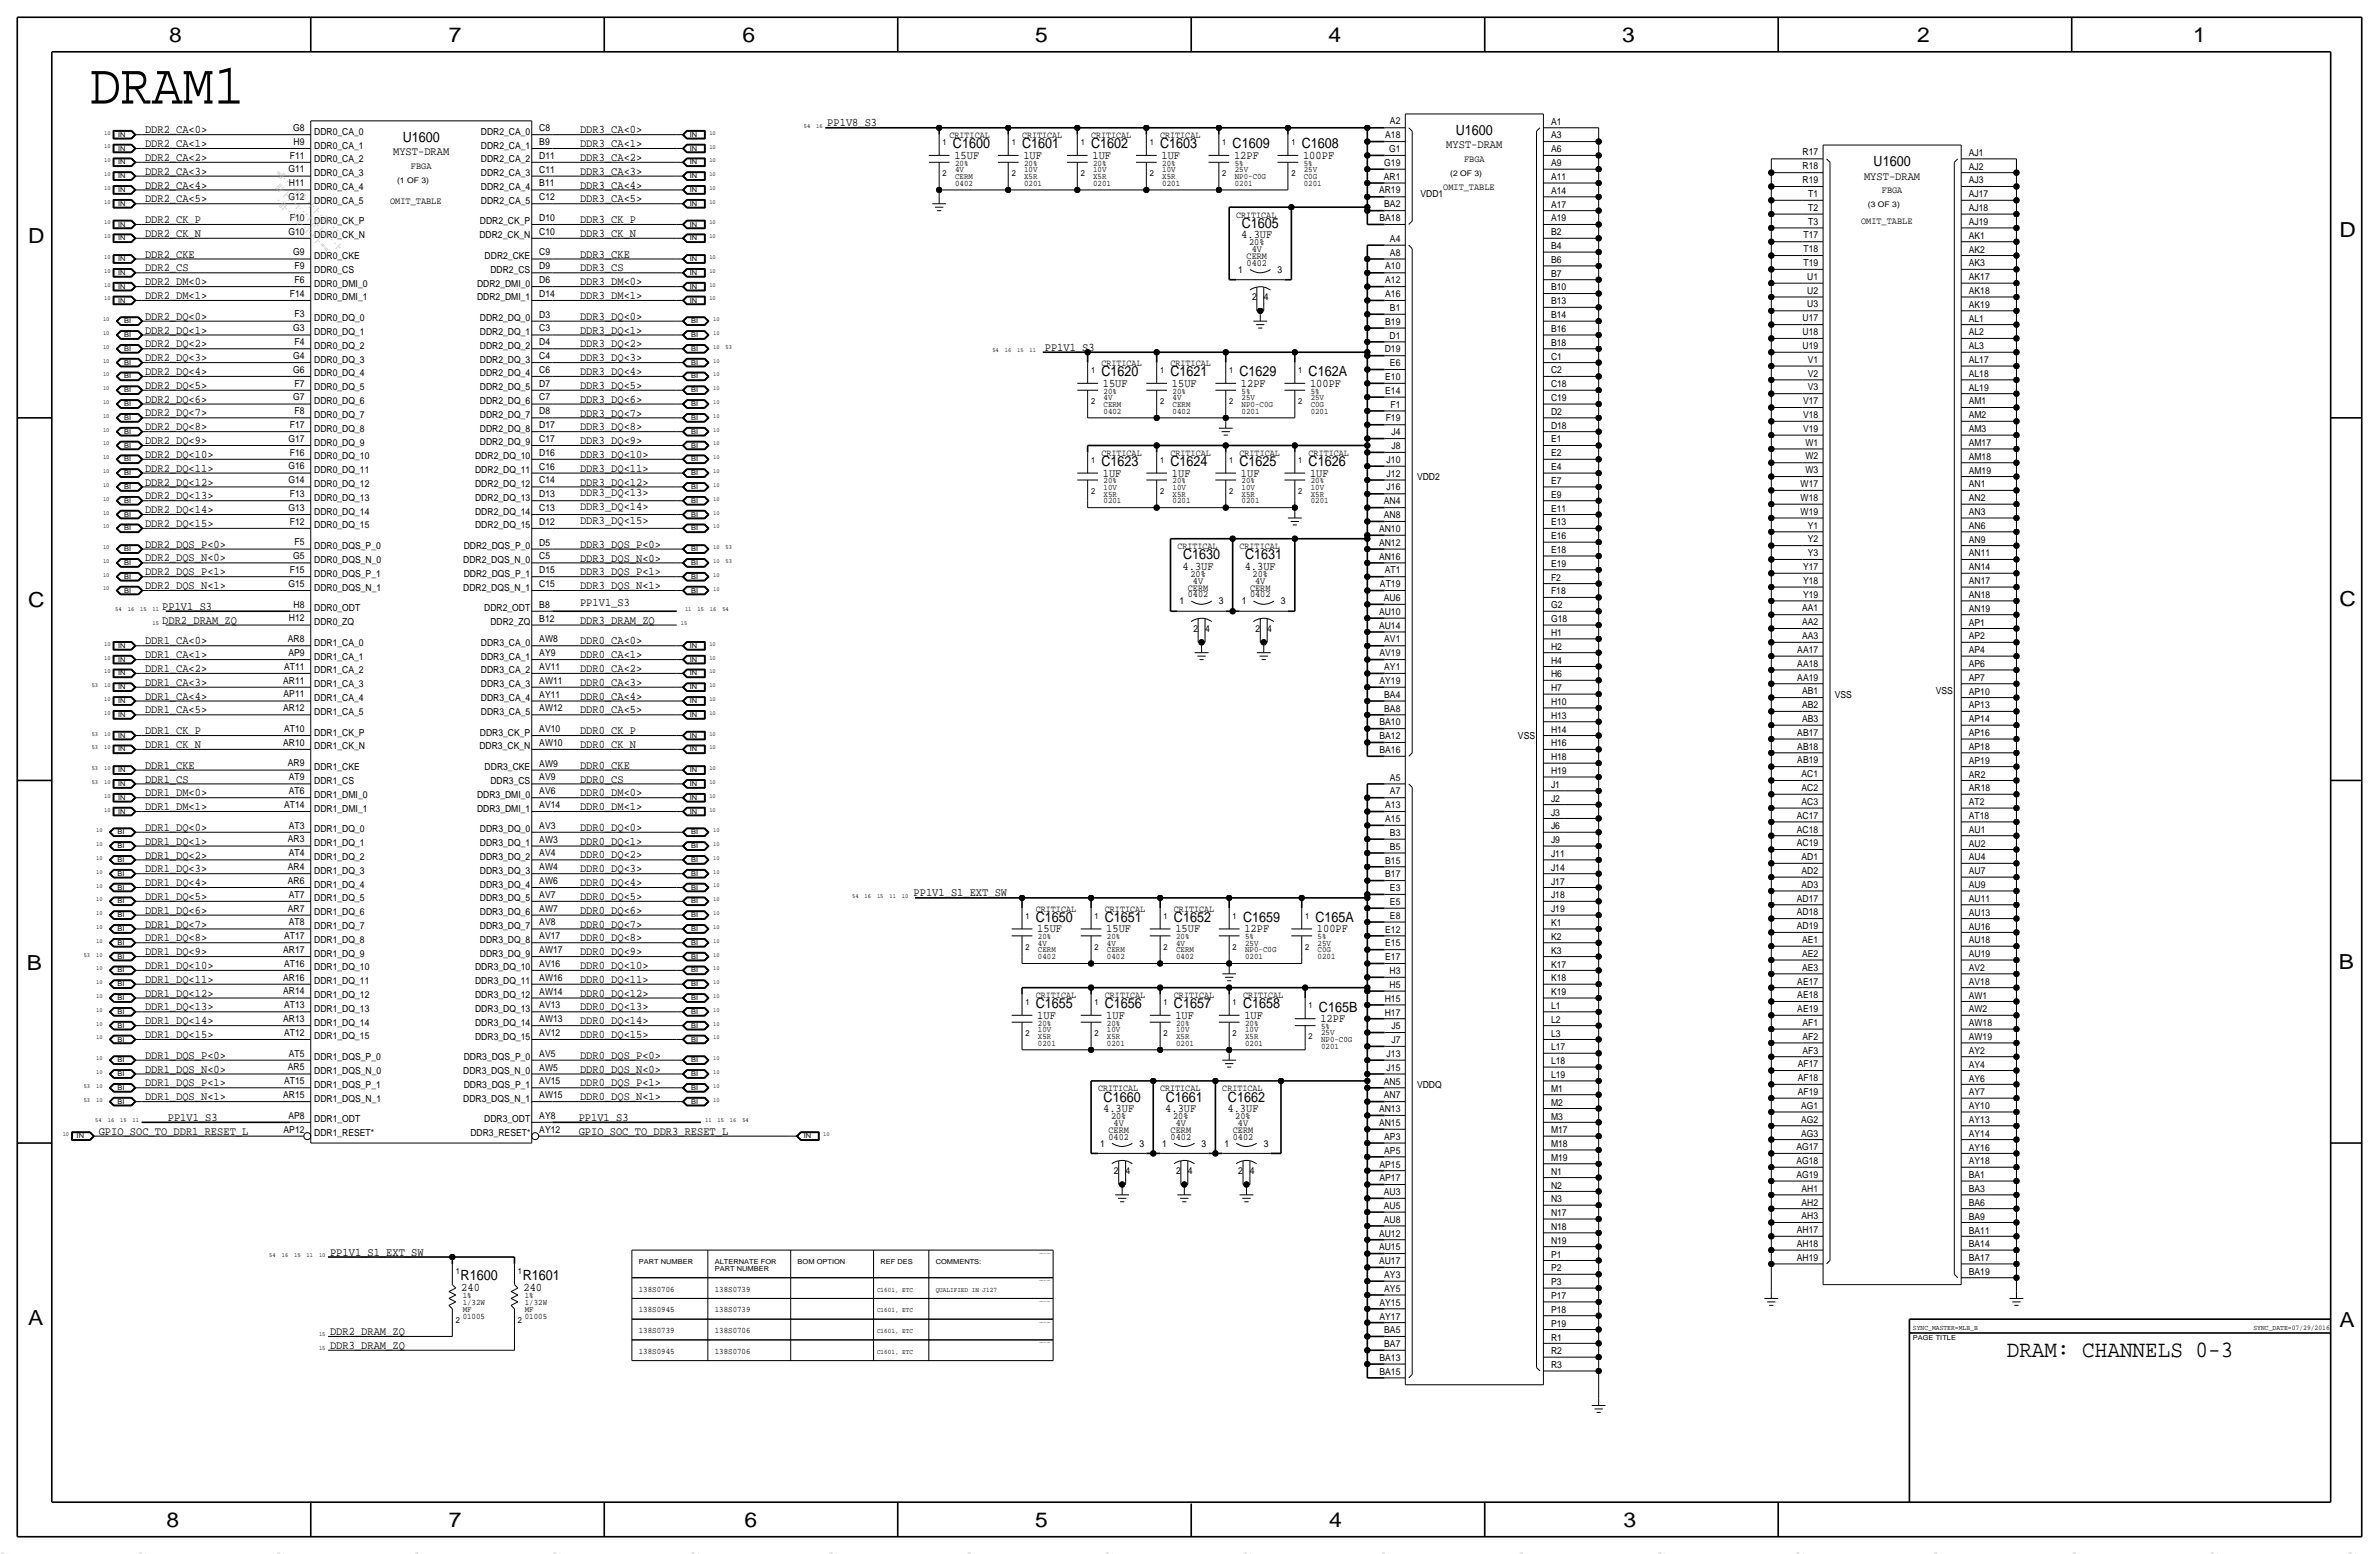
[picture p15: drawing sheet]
<svg xmlns="http://www.w3.org/2000/svg" width="875mm" height="572mm" viewBox="0 0 875 572" stroke-linecap="round" stroke-linejoin="round" font-family="sans-serif">
<defs><g id="words">
<text font-size="21.3" x="33" y="38.1">DRAM1</text>
<text font-size="8.6" x="738.1" y="499.1">DRAM: CHANNELS 0-3</text>
<g font-size="7.6">
<text x="62.2" y="15.5">8</text>
<text x="165.1" y="15.5">7</text>
<text x="273" y="15.5">6</text>
<text x="380.7" y="15.5">5</text>
<text x="488.7" y="15.5">4</text>
<text x="596.6" y="15.5">3</text>
<text x="705.1" y="15.5">2</text>
<text x="806.7" y="15.5">1</text>
<text x="10.4" y="89.4">D</text>
<text x="860.5" y="87.1">D</text>
<text x="10.4" y="223.3">C</text>
<text x="860.6" y="222.8">C</text>
<text x="9.9" y="356.6">B</text>
<text x="860.3" y="356.4">B</text>
<text x="10.4" y="487.4">A</text>
<text x="860.6" y="488.2">A</text>
<text x="61.2" y="561.6">8</text>
<text x="165.1" y="561.6">7</text>
<text x="273.8" y="561.6">6</text>
<text x="380.7" y="561.6">5</text>
<text x="488.9" y="561.6">4</text>
<text x="597.2" y="561.6">3</text>
</g>
<g font-size="5.2">
<text x="148.1" y="52.1">U1600</text>
<text x="535.5" y="49.5">U1600</text>
<text x="350.5" y="54.6">C1600</text>
<text x="375.9" y="54.6">C1601</text>
<text x="401.3" y="54.6">C1602</text>
<text x="426.7" y="54.6">C1603</text>
<text x="453.4" y="54.6">C1609</text>
<text x="478.8" y="54.6">C1608</text>
<text x="689.1" y="61">U1600</text>
<text x="456.7" y="83.8">C1605</text>
<text x="405.1" y="138.4">C1620</text>
<text x="430.5" y="138.4">C1621</text>
<text x="455.9" y="138.4">C1629</text>
<text x="481.3" y="138.4">C162A</text>
<text x="405.1" y="171.4">C1623</text>
<text x="430.5" y="171.4">C1624</text>
<text x="455.9" y="171.4">C1625</text>
<text x="481.3" y="171.4">C1626</text>
<text x="435.1" y="205.7">C1630</text>
<text x="458" y="205.7">C1631</text>
<text x="381" y="339.1">C1650</text>
<text x="406.4" y="339.1">C1651</text>
<text x="431.8" y="339.1">C1652</text>
<text x="457.2" y="339.1">C1659</text>
<text x="483.9" y="339.1">C165A</text>
<text x="381" y="370.8">C1655</text>
<text x="406.4" y="370.8">C1656</text>
<text x="431.8" y="370.8">C1657</text>
<text x="457.2" y="370.8">C1658</text>
<text x="485.1" y="372.1">C165B</text>
<text x="405.9" y="405.1">C1660</text>
<text x="428.8" y="405.1">C1661</text>
<text x="451.7" y="405.1">C1662</text>
<text x="169.4" y="470.9">R1600</text>
<text x="192.3" y="470.9">R1601</text>
</g>
<g font-size="4.3">
<text x="304.3" y="46.5">PP1V8_S3</text>
<text x="53.3" y="49">DDR2_CA&lt;0&gt;</text>
<text x="213.4" y="49">DDR3_CA&lt;0&gt;</text>
<text x="53.3" y="54.1">DDR2_CA&lt;1&gt;</text>
<text x="53.3" y="59.2">DDR2_CA&lt;2&gt;</text>
<text x="144.6" y="57.1">MYST-DRAM</text>
<text x="213.4" y="54.1">DDR3_CA&lt;1&gt;</text>
<text x="213.4" y="59.2">DDR3_CA&lt;2&gt;</text>
<text x="351" y="58.4">15UF</text>
<text x="376.4" y="58.4">1UF</text>
<text x="401.8" y="58.4">1UF</text>
<text x="427.2" y="58.4">1UF</text>
<text x="453.9" y="58.4">12PF</text>
<text x="479.3" y="58.4">100PF</text>
<text x="532" y="54.6">MYST-DRAM</text>
<text x="53.3" y="64.3">DDR2_CA&lt;3&gt;</text>
<text x="213.4" y="64.3">DDR3_CA&lt;3&gt;</text>
<text x="53.3" y="69.4">DDR2_CA&lt;4&gt;</text>
<text x="213.4" y="69.3">DDR3_CA&lt;4&gt;</text>
<text x="685.6" y="66">MYST-DRAM</text>
<text x="53.3" y="74.4">DDR2_CA&lt;5&gt;</text>
<text x="213.4" y="74.4">DDR3_CA&lt;5&gt;</text>
<text x="53.3" y="82">DDR2_CK_P</text>
<text x="213.4" y="82">DDR3_CK_P</text>
<text x="53.3" y="87.1">DDR2_CK_N</text>
<text x="213.4" y="87.1">DDR3_CK_N</text>
<text x="456.5" y="87.6">4.3UF</text>
<text x="53.3" y="94.8">DDR2_CKE</text>
<text x="213.4" y="94.8">DDR3_CKE</text>
<text x="53.3" y="99.8">DDR2_CS</text>
<text x="213.4" y="99.8">DDR3_CS</text>
<text x="53.3" y="104.9">DDR2_DM&lt;0&gt;</text>
<text x="213.4" y="104.9">DDR3_DM&lt;0&gt;</text>
<text x="53.3" y="110">DDR2_DM&lt;1&gt;</text>
<text x="213.4" y="110">DDR3_DM&lt;1&gt;</text>
<text x="53.3" y="117.6">DDR2_DQ&lt;0&gt;</text>
<text x="213.4" y="117.6">DDR3_DQ&lt;0&gt;</text>
<text x="53.3" y="122.7">DDR2_DQ&lt;1&gt;</text>
<text x="213.4" y="122.7">DDR3_DQ&lt;1&gt;</text>
<text x="53.3" y="127.8">DDR2_DQ&lt;2&gt;</text>
<text x="213.4" y="127.8">DDR3_DQ&lt;2&gt;</text>
<text x="384.3" y="129">PP1V1_S3</text>
<text x="53.3" y="137.9">DDR2_DQ&lt;4&gt;</text>
<text x="53.3" y="132.8">DDR2_DQ&lt;3&gt;</text>
<text x="213.4" y="137.9">DDR3_DQ&lt;4&gt;</text>
<text x="213.4" y="132.9">DDR3_DQ&lt;3&gt;</text>
<text x="53.3" y="143">DDR2_DQ&lt;5&gt;</text>
<text x="213.4" y="143">DDR3_DQ&lt;5&gt;</text>
<text x="405.6" y="142.2">15UF</text>
<text x="431" y="142.2">15UF</text>
<text x="456.4" y="142.2">12PF</text>
<text x="481.8" y="142.2">100PF</text>
<text x="53.3" y="148.1">DDR2_DQ&lt;6&gt;</text>
<text x="213.4" y="148.1">DDR3_DQ&lt;6&gt;</text>
<text x="53.3" y="153.2">DDR2_DQ&lt;7&gt;</text>
<text x="213.4" y="153.2">DDR3_DQ&lt;7&gt;</text>
<text x="53.3" y="158.2">DDR2_DQ&lt;8&gt;</text>
<text x="213.4" y="158.2">DDR3_DQ&lt;8&gt;</text>
<text x="53.3" y="163.3">DDR2_DQ&lt;9&gt;</text>
<text x="213.4" y="163.3">DDR3_DQ&lt;9&gt;</text>
<text x="53.3" y="168.4">DDR2_DQ&lt;10&gt;</text>
<text x="53.3" y="173.5">DDR2_DQ&lt;11&gt;</text>
<text x="213.4" y="168.4">DDR3_DQ&lt;10&gt;</text>
<text x="213.4" y="173.5">DDR3_DQ&lt;11&gt;</text>
<text x="53.3" y="178.6">DDR2_DQ&lt;12&gt;</text>
<text x="213.4" y="178.6">DDR3_DQ&lt;12&gt;</text>
<text x="405.6" y="175.3">1UF</text>
<text x="431" y="175.3">1UF</text>
<text x="456.4" y="175.3">1UF</text>
<text x="481.8" y="175.3">1UF</text>
<text x="53.3" y="183.6">DDR2_DQ&lt;13&gt;</text>
<text x="213.4" y="182.4">DDR3_DQ&lt;13&gt;</text>
<text x="53.3" y="188.7">DDR2_DQ&lt;14&gt;</text>
<text x="213.4" y="187.4">DDR3_DQ&lt;14&gt;</text>
<text x="53.3" y="193.8">DDR2_DQ&lt;15&gt;</text>
<text x="213.4" y="192.5">DDR3_DQ&lt;15&gt;</text>
<text x="53.3" y="201.4">DDR2_DQS_P&lt;0&gt;</text>
<text x="213.4" y="201.4">DDR3_DQS_P&lt;0&gt;</text>
<text x="53.3" y="206.5">DDR2_DQS_N&lt;0&gt;</text>
<text x="213.4" y="206.5">DDR3_DQS_N&lt;0&gt;</text>
<text x="435" y="209.6">4.3UF</text>
<text x="457.8" y="209.6">4.3UF</text>
<text x="53.3" y="211.6">DDR2_DQS_P&lt;1&gt;</text>
<text x="213.4" y="211.6">DDR3_DQS_P&lt;1&gt;</text>
<text x="53.3" y="216.7">DDR2_DQS_N&lt;1&gt;</text>
<text x="213.4" y="216.7">DDR3_DQS_N&lt;1&gt;</text>
<text x="59.7" y="224.3">PP1V1_S3</text>
<text x="213.4" y="223">PP1V1_S3</text>
<text x="59.7" y="229.4">DDR2_DRAM_ZQ</text>
<text x="213.4" y="229.3">DDR3_DRAM_ZQ</text>
<text x="53.3" y="237">DDR1_CA&lt;0&gt;</text>
<text x="213.4" y="237">DDR0_CA&lt;0&gt;</text>
<text x="53.3" y="242.1">DDR1_CA&lt;1&gt;</text>
<text x="213.4" y="242">DDR0_CA&lt;1&gt;</text>
<text x="53.3" y="247.1">DDR1_CA&lt;2&gt;</text>
<text x="213.4" y="247.1">DDR0_CA&lt;2&gt;</text>
<text x="53.3" y="257.3">DDR1_CA&lt;4&gt;</text>
<text x="53.3" y="252.2">DDR1_CA&lt;3&gt;</text>
<text x="213.4" y="252.2">DDR0_CA&lt;3&gt;</text>
<text x="213.4" y="257.3">DDR0_CA&lt;4&gt;</text>
<text x="53.3" y="262.4">DDR1_CA&lt;5&gt;</text>
<text x="213.4" y="262.4">DDR0_CA&lt;5&gt;</text>
<text x="53.3" y="270">DDR1_CK_P</text>
<text x="53.3" y="275.1">DDR1_CK_N</text>
<text x="213.4" y="275.1">DDR0_CK_N</text>
<text x="213.4" y="270">DDR0_CK_P</text>
<text x="53.3" y="282.7">DDR1_CKE</text>
<text x="53.3" y="287.8">DDR1_CS</text>
<text x="213.4" y="287.8">DDR0_CS</text>
<text x="213.4" y="282.7">DDR0_CKE</text>
<text x="53.3" y="292.9">DDR1_DM&lt;0&gt;</text>
<text x="213.4" y="292.9">DDR0_DM&lt;0&gt;</text>
<text x="53.3" y="297.9">DDR1_DM&lt;1&gt;</text>
<text x="213.4" y="297.9">DDR0_DM&lt;1&gt;</text>
<text x="53.3" y="305.5">DDR1_DQ&lt;0&gt;</text>
<text x="213.4" y="305.6">DDR0_DQ&lt;0&gt;</text>
<text x="53.3" y="310.6">DDR1_DQ&lt;1&gt;</text>
<text x="213.4" y="310.6">DDR0_DQ&lt;1&gt;</text>
<text x="53.3" y="315.7">DDR1_DQ&lt;2&gt;</text>
<text x="213.4" y="315.7">DDR0_DQ&lt;2&gt;</text>
<text x="53.3" y="320.8">DDR1_DQ&lt;3&gt;</text>
<text x="213.4" y="320.8">DDR0_DQ&lt;3&gt;</text>
<text x="53.3" y="325.9">DDR1_DQ&lt;4&gt;</text>
<text x="213.4" y="325.9">DDR0_DQ&lt;4&gt;</text>
<text x="336" y="329.7">PP1V1_S1_EXT_SW</text>
<text x="53.3" y="330.9">DDR1_DQ&lt;5&gt;</text>
<text x="213.4" y="330.9">DDR0_DQ&lt;5&gt;</text>
<text x="53.3" y="341.1">DDR1_DQ&lt;7&gt;</text>
<text x="53.3" y="336.1">DDR1_DQ&lt;6&gt;</text>
<text x="213.4" y="336">DDR0_DQ&lt;6&gt;</text>
<text x="213.4" y="341.1">DDR0_DQ&lt;7&gt;</text>
<text x="53.3" y="346.2">DDR1_DQ&lt;8&gt;</text>
<text x="213.4" y="346.2">DDR0_DQ&lt;8&gt;</text>
<text x="381.5" y="342.9">15UF</text>
<text x="406.9" y="342.9">15UF</text>
<text x="432.3" y="342.9">15UF</text>
<text x="457.7" y="342.9">12PF</text>
<text x="484.4" y="342.9">100PF</text>
<text x="53.3" y="351.3">DDR1_DQ&lt;9&gt;</text>
<text x="213.4" y="351.3">DDR0_DQ&lt;9&gt;</text>
<text x="53.3" y="356.3">DDR1_DQ&lt;10&gt;</text>
<text x="213.4" y="356.3">DDR0_DQ&lt;10&gt;</text>
<text x="53.3" y="361.4">DDR1_DQ&lt;11&gt;</text>
<text x="213.4" y="361.4">DDR0_DQ&lt;11&gt;</text>
<text x="53.3" y="371.6">DDR1_DQ&lt;13&gt;</text>
<text x="53.3" y="366.5">DDR1_DQ&lt;12&gt;</text>
<text x="213.4" y="371.6">DDR0_DQ&lt;13&gt;</text>
<text x="213.4" y="366.5">DDR0_DQ&lt;12&gt;</text>
<text x="53.3" y="376.7">DDR1_DQ&lt;14&gt;</text>
<text x="213.4" y="376.7">DDR0_DQ&lt;14&gt;</text>
<text x="381.5" y="374.7">1UF</text>
<text x="406.9" y="374.7">1UF</text>
<text x="432.3" y="374.7">1UF</text>
<text x="457.7" y="374.7">1UF</text>
<text x="485.6" y="375.9">12PF</text>
<text x="53.3" y="381.7">DDR1_DQ&lt;15&gt;</text>
<text x="213.4" y="381.8">DDR0_DQ&lt;15&gt;</text>
<text x="53.3" y="389.4">DDR1_DQS_P&lt;0&gt;</text>
<text x="213.4" y="389.4">DDR0_DQS_P&lt;0&gt;</text>
<text x="53.3" y="394.5">DDR1_DQS_N&lt;0&gt;</text>
<text x="213.4" y="394.5">DDR0_DQS_N&lt;0&gt;</text>
<text x="53.3" y="399.5">DDR1_DQS_P&lt;1&gt;</text>
<text x="213.4" y="399.5">DDR0_DQS_P&lt;1&gt;</text>
<text x="53.3" y="404.6">DDR1_DQS_N&lt;1&gt;</text>
<text x="213.4" y="404.6">DDR0_DQS_N&lt;1&gt;</text>
<text x="61.7" y="412.2">PP1V1_S3</text>
<text x="212.9" y="412.2">PP1V1_S3</text>
<text x="405.7" y="408.9">4.3UF</text>
<text x="428.6" y="408.9">4.3UF</text>
<text x="451.5" y="408.9">4.3UF</text>
<text x="36.3" y="417.3">GPIO_SOC_TO_DDR1_RESET_L</text>
<text x="212.8" y="417.3">GPIO_SOC_TO_DDR3_RESET_L</text>
<text x="121.4" y="461.8">PP1V1_S1_EXT_SW</text>
<text x="169.7" y="474.7">240</text>
<text x="192.5" y="474.7">240</text>
<text x="121.4" y="491">DDR2_DRAM_ZQ</text>
<text x="121.4" y="496.1">DDR3_DRAM_ZQ</text>
</g>
<g font-size="3.5">
<text x="511.3" y="45.7">A2</text>
<text x="570.5" y="45.9">A1</text>
<text x="107.8" y="48.2">G8</text>
<text x="108" y="53.2">H9</text>
<text x="115.6" y="49.5">DDR0_CA_0</text>
<text x="176.9" y="49.5">DDR2_CA_0</text>
<text x="198.4" y="53.3">B9</text>
<text x="198.4" y="48.2">C8</text>
<text x="349.2" y="50.8">CRITICAL</text>
<text x="375.9" y="50.8">CRITICAL</text>
<text x="401.3" y="50.8">CRITICAL</text>
<text x="426.7" y="50.8">CRITICAL</text>
<text x="509.5" y="50.8">A18</text>
<text x="570.5" y="50.9">A3</text>
<text x="106.6" y="58.3">F11</text>
<text x="115.6" y="59.7">DDR0_CA_2</text>
<text x="115.6" y="54.6">DDR0_CA_1</text>
<text x="176.9" y="54.6">DDR2_CA_1</text>
<text x="176.9" y="59.7">DDR2_CA_2</text>
<text x="198.4" y="58.4">D11</text>
<text x="510.9" y="55.9">G1</text>
<text x="538.5" y="59.7">FBGA</text>
<text x="570.5" y="56">A6</text>
<text x="663" y="57.2">R17</text>
<text x="724.2" y="57.3">AJ1</text>
<text x="106.1" y="63.4">G11</text>
<text x="115.6" y="64.8">DDR0_CA_3</text>
<text x="151.2" y="62.2">FBGA</text>
<text x="176.9" y="64.8">DDR2_CA_3</text>
<text x="198.4" y="63.5">C11</text>
<text x="509.2" y="61">G19</text>
<text x="570.5" y="61.1">A9</text>
<text x="663" y="62.3">R18</text>
<text x="724.2" y="62.4">AJ2</text>
<text x="106.2" y="68.5">H11</text>
<text x="115.6" y="69.9">DDR0_CA_4</text>
<text x="176.9" y="69.9">DDR2_CA_4</text>
<text x="198.4" y="68.5">B11</text>
<text x="507.2" y="71.1">AR19</text>
<text x="509" y="66.1">AR1</text>
<text x="530.9" y="69.8">OMIT_TABLE</text>
<text x="570.5" y="71.3">A14</text>
<text x="570.5" y="66.2">A11</text>
<text x="663" y="67.3">R19</text>
<text x="692.2" y="71.1">FBGA</text>
<text x="724.2" y="67.5">AJ3</text>
<text x="106.1" y="73.6">G12</text>
<text x="115.6" y="74.9">DDR0_CA_5</text>
<text x="143.5" y="74.9">OMIT_TABLE</text>
<text x="176.9" y="74.9">DDR2_CA_5</text>
<text x="198.4" y="73.6">C12</text>
<text x="509.2" y="76.2">BA2</text>
<text x="522.5" y="72.4">VDD1</text>
<text x="570.5" y="76.3">A17</text>
<text x="665.1" y="77.5">T2</text>
<text x="665.1" y="72.4">T1</text>
<text x="724.2" y="77.6">AJ18</text>
<text x="724.2" y="72.5">AJ17</text>
<text x="106.6" y="81.2">F10</text>
<text x="115.6" y="82.6">DDR0_CK_P</text>
<text x="176.5" y="82.6">DDR2_CK_P</text>
<text x="198.4" y="81.2">D10</text>
<text x="454.7" y="80">CRITICAL</text>
<text x="507.4" y="81.3">BA18</text>
<text x="570.5" y="81.4">A19</text>
<text x="665.1" y="82.6">T3</text>
<text x="684.5" y="82.5">OMIT_TABLE</text>
<text x="724.2" y="82.7">AJ19</text>
<text x="106.1" y="86.3">G10</text>
<text x="115.6" y="87.6">DDR0_CK_N</text>
<text x="176.3" y="87.6">DDR2_CK_N</text>
<text x="198.4" y="86.3">C10</text>
<text x="511.3" y="88.9">A4</text>
<text x="570.5" y="86.5">B2</text>
<text x="663.4" y="87.7">T17</text>
<text x="724.2" y="87.8">AK1</text>
<text x="107.8" y="93.9">G9</text>
<text x="115.6" y="95.3">DDR0_CKE</text>
<text x="178.3" y="95.3">DDR2_CKE</text>
<text x="198.4" y="93.9">C9</text>
<text x="458.5" y="95.3">CERM</text>
<text x="459.4" y="90.2">20%</text>
<text x="460.4" y="92.7">4V</text>
<text x="511.3" y="94">A8</text>
<text x="570.5" y="91.6">B4</text>
<text x="663.4" y="92.8">T18</text>
<text x="724.2" y="92.9">AK2</text>
<text x="108.3" y="99">F9</text>
<text x="115.6" y="100.3">DDR0_CS</text>
<text x="180.4" y="100.3">DDR2_CS</text>
<text x="198.4" y="99">D9</text>
<text x="455.4" y="100.3">1</text>
<text x="458.5" y="97.8">0402</text>
<text x="469.9" y="100.3">3</text>
<text x="509.5" y="99.1">A10</text>
<text x="570.5" y="101.7">B7</text>
<text x="570.5" y="96.7">B6</text>
<text x="663.4" y="97.8">T19</text>
<text x="724.2" y="97.9">AK3</text>
<text x="108.3" y="104">F6</text>
<text x="115.6" y="105.4">DDR0_DMI_0</text>
<text x="175.5" y="105.4">DDR2_DMI_0</text>
<text x="198.4" y="104.1">D6</text>
<text x="509.5" y="104.2">A12</text>
<text x="570.5" y="106.8">B10</text>
<text x="664.8" y="108">U2</text>
<text x="664.8" y="102.9">U1</text>
<text x="724.2" y="103">AK17</text>
<text x="106.6" y="109.1">F14</text>
<text x="115.6" y="110.5">DDR0_DMI_1</text>
<text x="175.5" y="110.5">DDR2_DMI_1</text>
<text x="198.4" y="109.2">D14</text>
<text x="460.5" y="110.5">2</text>
<text x="464.8" y="110.5">4</text>
<text x="509.5" y="109.2">A16</text>
<text x="570.5" y="111.9">B13</text>
<text x="664.8" y="113.1">U3</text>
<text x="724.2" y="113.2">AK19</text>
<text x="724.2" y="108.1">AK18</text>
<text x="108.3" y="116.7">F3</text>
<text x="115.6" y="118.1">DDR0_DQ_0</text>
<text x="176.5" y="118.1">DDR2_DQ_0</text>
<text x="198.4" y="116.8">D3</text>
<text x="509.5" y="119.4">B19</text>
<text x="511.3" y="114.3">B1</text>
<text x="570.5" y="117">B14</text>
<text x="663" y="118.2">U17</text>
<text x="724.2" y="118.3">AL1</text>
<text x="107.8" y="121.8">G3</text>
<text x="115.6" y="123.2">DDR0_DQ_1</text>
<text x="176.5" y="123.2">DDR2_DQ_1</text>
<text x="198.4" y="121.9">C3</text>
<text x="511.1" y="124.5">D1</text>
<text x="570.5" y="122.1">B16</text>
<text x="663" y="123.2">U18</text>
<text x="724.2" y="123.4">AL2</text>
<text x="107.8" y="132">G4</text>
<text x="108.3" y="126.9">F4</text>
<text x="115.6" y="128.3">DDR0_DQ_2</text>
<text x="176.5" y="128.3">DDR2_DQ_2</text>
<text x="198.4" y="127">D4</text>
<text x="509.3" y="129.6">D19</text>
<text x="570.5" y="127.2">B18</text>
<text x="663" y="128.3">U19</text>
<text x="724.2" y="128.4">AL3</text>
<text x="107.8" y="137.1">G6</text>
<text x="115.6" y="133.4">DDR0_DQ_3</text>
<text x="176.5" y="133.4">DDR2_DQ_3</text>
<text x="198.4" y="137.1">C6</text>
<text x="198.4" y="132">C4</text>
<text x="405.1" y="134.6">CRITICAL</text>
<text x="430.5" y="134.6">CRITICAL</text>
<text x="511.3" y="134.7">E6</text>
<text x="570.5" y="137.3">C2</text>
<text x="570.5" y="132.2">C1</text>
<text x="664.9" y="133.4">V1</text>
<text x="724.2" y="133.5">AL17</text>
<text x="108.3" y="142.1">F7</text>
<text x="115.6" y="143.5">DDR0_DQ_5</text>
<text x="115.6" y="138.4">DDR0_DQ_4</text>
<text x="176.5" y="138.4">DDR2_DQ_4</text>
<text x="176.5" y="143.5">DDR2_DQ_5</text>
<text x="198.4" y="142.2">D7</text>
<text x="509.5" y="139.7">E10</text>
<text x="570.5" y="142.4">C18</text>
<text x="664.9" y="143.6">V3</text>
<text x="664.9" y="138.5">V2</text>
<text x="724.2" y="143.7">AL19</text>
<text x="724.2" y="138.6">AL18</text>
<text x="107.8" y="147.2">G7</text>
<text x="115.6" y="148.6">DDR0_DQ_6</text>
<text x="176.5" y="148.6">DDR2_DQ_6</text>
<text x="198.4" y="147.3">C7</text>
<text x="509.5" y="144.8">E14</text>
<text x="511.4" y="149.9">F1</text>
<text x="570.5" y="147.5">C19</text>
<text x="663.2" y="148.6">V17</text>
<text x="724.2" y="148.8">AM1</text>
<text x="108.3" y="152.3">F8</text>
<text x="115.6" y="153.7">DDR0_DQ_7</text>
<text x="176.5" y="153.7">DDR2_DQ_7</text>
<text x="198.4" y="152.4">D8</text>
<text x="509.7" y="155">F19</text>
<text x="570.5" y="152.6">D2</text>
<text x="663.2" y="153.7">V18</text>
<text x="724.2" y="153.8">AM2</text>
<text x="106.6" y="157.4">F17</text>
<text x="115.6" y="158.8">DDR0_DQ_8</text>
<text x="176.5" y="158.8">DDR2_DQ_8</text>
<text x="198.4" y="157.4">D17</text>
<text x="511.8" y="160.1">J4</text>
<text x="570.5" y="157.6">D18</text>
<text x="663.2" y="158.8">V19</text>
<text x="724.2" y="158.9">AM3</text>
<text x="106.1" y="162.5">G17</text>
<text x="106.6" y="167.6">F16</text>
<text x="115.6" y="163.8">DDR0_DQ_9</text>
<text x="176.5" y="163.8">DDR2_DQ_9</text>
<text x="198.4" y="167.6">D16</text>
<text x="198.4" y="162.5">C17</text>
<text x="405.1" y="167.6">CRITICAL</text>
<text x="430.5" y="167.6">CRITICAL</text>
<text x="455.9" y="167.6">CRITICAL</text>
<text x="481.3" y="167.6">CRITICAL</text>
<text x="511.8" y="165.1">J8</text>
<text x="570.5" y="167.8">E2</text>
<text x="570.5" y="162.7">E1</text>
<text x="664.1" y="163.9">W1</text>
<text x="724.2" y="164">AM17</text>
<text x="106.1" y="172.6">G16</text>
<text x="115.6" y="168.9">DDR0_DQ_10</text>
<text x="115.6" y="174">DDR0_DQ_11</text>
<text x="174.8" y="168.9">DDR2_DQ_10</text>
<text x="174.8" y="174">DDR2_DQ_11</text>
<text x="198.4" y="172.7">C16</text>
<text x="510" y="170.2">J10</text>
<text x="570.5" y="172.9">E4</text>
<text x="664.1" y="169">W2</text>
<text x="724.2" y="169.1">AM18</text>
<text x="106.1" y="177.7">G14</text>
<text x="115.6" y="179.1">DDR0_DQ_12</text>
<text x="174.8" y="179.1">DDR2_DQ_12</text>
<text x="198.4" y="177.8">C14</text>
<text x="510" y="175.3">J12</text>
<text x="521.2" y="176.5">VDD2</text>
<text x="570.5" y="178">E7</text>
<text x="662.3" y="179.1">W17</text>
<text x="664.1" y="174.1">W3</text>
<text x="724.2" y="179.2">AN1</text>
<text x="724.2" y="174.2">AM19</text>
<text x="106.6" y="182.8">F13</text>
<text x="115.6" y="184.2">DDR0_DQ_13</text>
<text x="174.8" y="184.2">DDR2_DQ_13</text>
<text x="198.4" y="182.9">D13</text>
<text x="509" y="185.5">AN4</text>
<text x="510" y="180.4">J16</text>
<text x="570.5" y="183">E9</text>
<text x="662.3" y="184.2">W18</text>
<text x="724.2" y="184.3">AN2</text>
<text x="106.1" y="187.9">G13</text>
<text x="115.6" y="189.2">DDR0_DQ_14</text>
<text x="174.8" y="189.2">DDR2_DQ_14</text>
<text x="198.4" y="187.9">C13</text>
<text x="509" y="190.5">AN8</text>
<text x="570.5" y="188.1">E11</text>
<text x="662.3" y="189.3">W19</text>
<text x="724.2" y="189.4">AN3</text>
<text x="106.6" y="193">F12</text>
<text x="115.6" y="194.3">DDR0_DQ_15</text>
<text x="174.8" y="194.3">DDR2_DQ_15</text>
<text x="198.4" y="193">D12</text>
<text x="507.2" y="195.6">AN10</text>
<text x="570.5" y="193.2">E13</text>
<text x="664.9" y="194.4">Y1</text>
<text x="724.2" y="194.5">AN6</text>
<text x="108.3" y="200.6">F5</text>
<text x="115.6" y="201.9">DDR0_DQS_P_0</text>
<text x="170.6" y="201.9">DDR2_DQS_P_0</text>
<text x="198.4" y="200.6">D5</text>
<text x="433.1" y="201.9">CRITICAL</text>
<text x="455.9" y="201.9">CRITICAL</text>
<text x="507.2" y="200.7">AN12</text>
<text x="570.5" y="203.4">E18</text>
<text x="570.5" y="198.3">E16</text>
<text x="664.9" y="199.5">Y2</text>
<text x="724.2" y="199.6">AN9</text>
<text x="107.8" y="205.7">G5</text>
<text x="115.6" y="207">DDR0_DQS_N_0</text>
<text x="170.4" y="207">DDR2_DQS_N_0</text>
<text x="198.4" y="205.7">C5</text>
<text x="507.2" y="205.8">AN16</text>
<text x="570.5" y="208.5">E19</text>
<text x="663.2" y="209.6">Y17</text>
<text x="664.9" y="204.5">Y3</text>
<text x="724.2" y="209.7">AN14</text>
<text x="724.2" y="204.7">AN11</text>
<text x="106.1" y="215.8">G15</text>
<text x="106.6" y="210.7">F15</text>
<text x="115.6" y="212.1">DDR0_DQS_P_1</text>
<text x="170.6" y="212.1">DDR2_DQS_P_1</text>
<text x="198.4" y="210.8">D15</text>
<text x="198.4" y="215.9">C15</text>
<text x="437.9" y="212.1">20%</text>
<text x="438.8" y="214.6">4V</text>
<text x="460.7" y="212.1">20%</text>
<text x="461.7" y="214.6">4V</text>
<text x="507.6" y="216">AT19</text>
<text x="509.3" y="210.9">AT1</text>
<text x="570.5" y="213.5">F2</text>
<text x="663.2" y="214.7">Y18</text>
<text x="724.2" y="214.8">AN17</text>
<text x="115.6" y="217.2">DDR0_DQS_N_1</text>
<text x="170.4" y="217.2">DDR2_DQS_N_1</text>
<text x="436.9" y="217.2">CERM</text>
<text x="436.9" y="219.7">0402</text>
<text x="459.8" y="217.2">CERM</text>
<text x="459.8" y="219.7">0402</text>
<text x="509" y="221">AU6</text>
<text x="570.5" y="218.6">F18</text>
<text x="663.2" y="219.8">Y19</text>
<text x="724.2" y="219.9">AN18</text>
<text x="108" y="223.4">H8</text>
<text x="115.6" y="224.8">DDR0_ODT</text>
<text x="178.1" y="224.8">DDR2_ODT</text>
<text x="198.4" y="223.5">B8</text>
<text x="433.9" y="222.3">1</text>
<text x="448.3" y="222.3">3</text>
<text x="456.7" y="222.3">1</text>
<text x="471.2" y="222.3">3</text>
<text x="507.2" y="226.1">AU10</text>
<text x="570.5" y="223.7">G2</text>
<text x="662.8" y="224.9">AA1</text>
<text x="724.2" y="225">AN19</text>
<text x="106.2" y="228.5">H12</text>
<text x="115.6" y="229.9">DDR0_ZQ</text>
<text x="180.4" y="229.9">DDR2_ZQ</text>
<text x="198.4" y="228.6">B12</text>
<text x="438.9" y="232.4">2</text>
<text x="443.2" y="232.4">4</text>
<text x="461.8" y="232.4">2</text>
<text x="466.1" y="232.4">4</text>
<text x="507.2" y="231.2">AU14</text>
<text x="570.5" y="233.9">H1</text>
<text x="570.5" y="228.8">G18</text>
<text x="662.8" y="229.9">AA2</text>
<text x="724.2" y="230.1">AP1</text>
<text x="105.9" y="236.1">AR8</text>
<text x="115.6" y="237.5">DDR1_CA_0</text>
<text x="176.9" y="237.5">DDR3_CA_0</text>
<text x="198.4" y="236.2">AW8</text>
<text x="509.2" y="236.3">AV1</text>
<text x="570.5" y="238.9">H2</text>
<text x="662.8" y="235">AA3</text>
<text x="724.2" y="235.1">AP2</text>
<text x="106.1" y="241.2">AP9</text>
<text x="115.6" y="242.6">DDR1_CA_1</text>
<text x="176.9" y="242.6">DDR3_CA_1</text>
<text x="198.4" y="241.3">AY9</text>
<text x="507.4" y="241.4">AV19</text>
<text x="570.5" y="244">H4</text>
<text x="661.1" y="245.2">AA18</text>
<text x="661.1" y="240.1">AA17</text>
<text x="724.2" y="245.3">AP6</text>
<text x="724.2" y="240.2">AP4</text>
<text x="104.1" y="251.4">AR11</text>
<text x="104.5" y="246.3">AT11</text>
<text x="115.6" y="247.7">DDR1_CA_2</text>
<text x="176.9" y="247.7">DDR3_CA_2</text>
<text x="198.4" y="251.4">AW11</text>
<text x="198.4" y="246.4">AV11</text>
<text x="507.4" y="251.5">AY19</text>
<text x="509.2" y="246.4">AY1</text>
<text x="570.5" y="249.1">H6</text>
<text x="661.1" y="250.3">AA19</text>
<text x="724.2" y="250.4">AP7</text>
<text x="104.3" y="256.5">AP11</text>
<text x="115.6" y="252.7">DDR1_CA_3</text>
<text x="115.6" y="257.8">DDR1_CA_4</text>
<text x="176.9" y="257.8">DDR3_CA_4</text>
<text x="176.9" y="252.7">DDR3_CA_3</text>
<text x="198.4" y="256.5">AY11</text>
<text x="509.2" y="256.6">BA4</text>
<text x="570.5" y="254.2">H7</text>
<text x="662.8" y="255.4">AB1</text>
<text x="674.9" y="256.5">VSS</text>
<text x="712" y="255.3">VSS</text>
<text x="724.2" y="255.5">AP10</text>
<text x="104.1" y="261.5">AR12</text>
<text x="115.6" y="262.9">DDR1_CA_5</text>
<text x="176.9" y="262.9">DDR3_CA_5</text>
<text x="198.4" y="261.6">AW12</text>
<text x="509.2" y="261.7">BA8</text>
<text x="570.5" y="259.3">H10</text>
<text x="662.8" y="260.4">AB2</text>
<text x="724.2" y="260.5">AP13</text>
<text x="104.5" y="269.2">AT10</text>
<text x="198.4" y="269.2">AV10</text>
<text x="507.4" y="266.8">BA10</text>
<text x="570.5" y="269.4">H14</text>
<text x="570.5" y="264.3">H13</text>
<text x="662.8" y="265.5">AB3</text>
<text x="724.2" y="265.6">AP14</text>
<text x="104.1" y="274.2">AR10</text>
<text x="115.6" y="275.6">DDR1_CK_N</text>
<text x="115.6" y="270.5">DDR1_CK_P</text>
<text x="176.3" y="275.6">DDR3_CK_N</text>
<text x="176.5" y="270.5">DDR3_CK_P</text>
<text x="198.4" y="274.3">AW10</text>
<text x="507.4" y="271.9">BA12</text>
<text x="558.3" y="271.8">VSS</text>
<text x="570.5" y="274.5">H16</text>
<text x="661.1" y="275.7">AB18</text>
<text x="661.1" y="270.6">AB17</text>
<text x="724.2" y="275.8">AP18</text>
<text x="724.2" y="270.7">AP16</text>
<text x="105.9" y="281.9">AR9</text>
<text x="198.4" y="281.9">AW9</text>
<text x="507.4" y="276.9">BA16</text>
<text x="570.5" y="279.6">H18</text>
<text x="661.1" y="280.8">AB19</text>
<text x="724.2" y="280.9">AP19</text>
<text x="106.2" y="286.9">AT9</text>
<text x="115.6" y="283.2">DDR1_CKE</text>
<text x="178.3" y="283.2">DDR3_CKE</text>
<text x="198.4" y="287">AV9</text>
<text x="511.3" y="287.1">A5</text>
<text x="570.5" y="284.7">H19</text>
<text x="662.7" y="285.8">AC1</text>
<text x="724.2" y="286">AR2</text>
<text x="106.2" y="292">AT6</text>
<text x="115.6" y="288.3">DDR1_CS</text>
<text x="115.6" y="293.4">DDR1_DMI_0</text>
<text x="175.5" y="293.4">DDR3_DMI_0</text>
<text x="180.4" y="288.3">DDR3_CS</text>
<text x="198.4" y="292.1">AV6</text>
<text x="511.3" y="292.2">A7</text>
<text x="570.5" y="289.8">J1</text>
<text x="662.7" y="290.9">AC2</text>
<text x="724.2" y="291">AR18</text>
<text x="104.5" y="297.1">AT14</text>
<text x="115.6" y="298.5">DDR1_DMI_1</text>
<text x="175.5" y="298.5">DDR3_DMI_1</text>
<text x="198.4" y="297.2">AV14</text>
<text x="509.5" y="297.3">A13</text>
<text x="570.5" y="299.9">J3</text>
<text x="570.5" y="294.8">J2</text>
<text x="662.7" y="296">AC3</text>
<text x="724.2" y="296.1">AT2</text>
<text x="106.2" y="304.7">AT3</text>
<text x="198.4" y="304.8">AV3</text>
<text x="509.5" y="302.3">A15</text>
<text x="570.5" y="305">J6</text>
<text x="660.9" y="301.1">AC17</text>
<text x="724.2" y="301.2">AT18</text>
<text x="105.9" y="309.8">AR3</text>
<text x="115.6" y="306.1">DDR1_DQ_0</text>
<text x="115.6" y="311.2">DDR1_DQ_1</text>
<text x="176.5" y="311.2">DDR3_DQ_1</text>
<text x="176.5" y="306.1">DDR3_DQ_0</text>
<text x="198.4" y="309.9">AW3</text>
<text x="511.3" y="307.4">B3</text>
<text x="570.5" y="310.1">J9</text>
<text x="660.9" y="311.3">AC19</text>
<text x="660.9" y="306.2">AC18</text>
<text x="724.2" y="311.4">AU2</text>
<text x="724.2" y="306.3">AU1</text>
<text x="106.2" y="314.9">AT4</text>
<text x="115.6" y="316.2">DDR1_DQ_2</text>
<text x="176.5" y="316.2">DDR3_DQ_2</text>
<text x="198.4" y="314.9">AV4</text>
<text x="509.5" y="317.6">B15</text>
<text x="511.3" y="312.5">B5</text>
<text x="570.5" y="315.2">J11</text>
<text x="662.7" y="316.3">AD1</text>
<text x="724.2" y="316.4">AU4</text>
<text x="105.9" y="320">AR4</text>
<text x="115.6" y="321.3">DDR1_DQ_3</text>
<text x="176.5" y="321.3">DDR3_DQ_3</text>
<text x="198.4" y="320">AW4</text>
<text x="509.5" y="322.7">B17</text>
<text x="570.5" y="320.2">J14</text>
<text x="662.7" y="321.4">AD2</text>
<text x="724.2" y="321.5">AU7</text>
<text x="105.9" y="325.1">AR6</text>
<text x="115.6" y="326.4">DDR1_DQ_4</text>
<text x="176.5" y="326.4">DDR3_DQ_4</text>
<text x="198.4" y="325.1">AW6</text>
<text x="511.3" y="327.7">E3</text>
<text x="570.5" y="325.3">J17</text>
<text x="662.7" y="326.5">AD3</text>
<text x="724.2" y="326.6">AU9</text>
<text x="105.9" y="335.2">AR7</text>
<text x="106.2" y="330.1">AT7</text>
<text x="115.6" y="331.5">DDR1_DQ_5</text>
<text x="176.5" y="331.5">DDR3_DQ_5</text>
<text x="198.4" y="335.3">AW7</text>
<text x="198.4" y="330.2">AV7</text>
<text x="381" y="335.3">CRITICAL</text>
<text x="406.4" y="335.3">CRITICAL</text>
<text x="431.8" y="335.3">CRITICAL</text>
<text x="511.3" y="332.8">E5</text>
<text x="570.5" y="335.5">J19</text>
<text x="570.5" y="330.4">J18</text>
<text x="660.9" y="331.6">AD17</text>
<text x="724.2" y="331.7">AU11</text>
<text x="106.2" y="340.3">AT8</text>
<text x="115.6" y="336.6">DDR1_DQ_6</text>
<text x="115.6" y="341.6">DDR1_DQ_7</text>
<text x="176.5" y="341.6">DDR3_DQ_7</text>
<text x="176.5" y="336.6">DDR3_DQ_6</text>
<text x="198.4" y="340.4">AV8</text>
<text x="511.3" y="337.9">E8</text>
<text x="570.5" y="340.6">K1</text>
<text x="660.9" y="341.7">AD19</text>
<text x="660.9" y="336.7">AD18</text>
<text x="724.2" y="341.8">AU16</text>
<text x="724.2" y="336.8">AU13</text>
<text x="104.5" y="345.4">AT17</text>
<text x="115.6" y="346.7">DDR1_DQ_8</text>
<text x="176.5" y="346.7">DDR3_DQ_8</text>
<text x="198.4" y="345.4">AV17</text>
<text x="509.5" y="343">E12</text>
<text x="570.5" y="345.7">K2</text>
<text x="662.8" y="346.8">AE1</text>
<text x="724.2" y="346.9">AU18</text>
<text x="104.1" y="350.5">AR17</text>
<text x="115.6" y="351.8">DDR1_DQ_9</text>
<text x="176.5" y="351.8">DDR3_DQ_9</text>
<text x="198.4" y="350.5">AW17</text>
<text x="509.5" y="353.1">E17</text>
<text x="509.5" y="348.1">E15</text>
<text x="570.5" y="350.7">K3</text>
<text x="662.8" y="351.9">AE2</text>
<text x="724.2" y="352">AU19</text>
<text x="104.5" y="355.5">AT16</text>
<text x="115.6" y="356.9">DDR1_DQ_10</text>
<text x="174.8" y="356.9">DDR3_DQ_10</text>
<text x="198.4" y="355.6">AV16</text>
<text x="511.1" y="358.2">H3</text>
<text x="570.5" y="355.8">K17</text>
<text x="662.8" y="357">AE3</text>
<text x="724.2" y="357.1">AV2</text>
<text x="104.1" y="365.7">AR14</text>
<text x="104.1" y="360.6">AR16</text>
<text x="115.6" y="362">DDR1_DQ_11</text>
<text x="174.8" y="362">DDR3_DQ_11</text>
<text x="198.4" y="365.8">AW14</text>
<text x="198.4" y="360.7">AW16</text>
<text x="511.1" y="363.3">H5</text>
<text x="570.5" y="366">K19</text>
<text x="570.5" y="360.9">K18</text>
<text x="661.1" y="362.1">AE17</text>
<text x="724.2" y="362.2">AV18</text>
<text x="104.5" y="370.8">AT13</text>
<text x="115.6" y="367">DDR1_DQ_12</text>
<text x="174.8" y="367">DDR3_DQ_12</text>
<text x="198.4" y="370.8">AV13</text>
<text x="381" y="367">CRITICAL</text>
<text x="406.4" y="367">CRITICAL</text>
<text x="431.8" y="367">CRITICAL</text>
<text x="457.2" y="367">CRITICAL</text>
<text x="509.3" y="368.4">H15</text>
<text x="570.5" y="371.1">L1</text>
<text x="661.1" y="367.1">AE18</text>
<text x="724.2" y="367.3">AW1</text>
<text x="104.1" y="375.9">AR13</text>
<text x="115.6" y="372.1">DDR1_DQ_13</text>
<text x="115.6" y="377.2">DDR1_DQ_14</text>
<text x="174.8" y="372.1">DDR3_DQ_13</text>
<text x="174.8" y="377.2">DDR3_DQ_14</text>
<text x="198.4" y="375.9">AW13</text>
<text x="509.3" y="373.5">H17</text>
<text x="570.5" y="376.1">L2</text>
<text x="661.1" y="372.2">AE19</text>
<text x="663" y="377.3">AF1</text>
<text x="724.2" y="377.4">AW18</text>
<text x="724.2" y="372.3">AW2</text>
<text x="104.5" y="380.9">AT12</text>
<text x="115.6" y="382.3">DDR1_DQ_15</text>
<text x="174.8" y="382.3">DDR3_DQ_15</text>
<text x="198.4" y="381">AV12</text>
<text x="511.8" y="383.6">J7</text>
<text x="511.8" y="378.6">J5</text>
<text x="570.5" y="381.2">L3</text>
<text x="663" y="382.4">AF2</text>
<text x="724.2" y="382.5">AW19</text>
<text x="106.2" y="388.6">AT5</text>
<text x="115.6" y="389.9">DDR1_DQS_P_0</text>
<text x="170.6" y="389.9">DDR3_DQS_P_0</text>
<text x="198.4" y="388.6">AV5</text>
<text x="510" y="388.7">J13</text>
<text x="570.5" y="386.3">L17</text>
<text x="663" y="387.5">AF3</text>
<text x="724.2" y="387.6">AY2</text>
<text x="105.9" y="393.6">AR5</text>
<text x="115.6" y="395">DDR1_DQS_N_0</text>
<text x="170.4" y="395">DDR3_DQS_N_0</text>
<text x="198.4" y="393.7">AW5</text>
<text x="510" y="393.8">J15</text>
<text x="570.5" y="391.4">L18</text>
<text x="661.3" y="392.6">AF17</text>
<text x="724.2" y="392.7">AY4</text>
<text x="104.5" y="398.7">AT15</text>
<text x="115.6" y="400.1">DDR1_DQS_P_1</text>
<text x="170.6" y="400.1">DDR3_DQS_P_1</text>
<text x="198.4" y="398.8">AV15</text>
<text x="403.9" y="401.3">CRITICAL</text>
<text x="426.7" y="401.3">CRITICAL</text>
<text x="449.6" y="401.3">CRITICAL</text>
<text x="509" y="398.9">AN5</text>
<text x="521.2" y="400.1">VDDQ</text>
<text x="570.5" y="401.5">M1</text>
<text x="570.5" y="396.5">L19</text>
<text x="661.3" y="397.6">AF18</text>
<text x="724.2" y="397.7">AY6</text>
<text x="104.1" y="403.8">AR15</text>
<text x="115.6" y="405.1">DDR1_DQS_N_1</text>
<text x="170.4" y="405.1">DDR3_DQS_N_1</text>
<text x="198.4" y="403.9">AW15</text>
<text x="509" y="404">AN7</text>
<text x="570.5" y="406.6">M2</text>
<text x="661.3" y="402.7">AF19</text>
<text x="662.5" y="407.8">AG1</text>
<text x="724.2" y="407.9">AY10</text>
<text x="724.2" y="402.8">AY7</text>
<text x="106.1" y="411.4">AP8</text>
<text x="115.6" y="412.8">DDR1_ODT</text>
<text x="178.1" y="412.8">DDR3_ODT</text>
<text x="198.4" y="411.5">AY8</text>
<text x="408.6" y="411.5">20%</text>
<text x="431.5" y="411.5">20%</text>
<text x="454.4" y="411.5">20%</text>
<text x="507.2" y="409">AN13</text>
<text x="570.5" y="411.7">M3</text>
<text x="662.5" y="412.9">AG2</text>
<text x="724.2" y="413">AY13</text>
<text x="104.3" y="416.5">AP12</text>
<text x="115.6" y="417.8">DDR1_RESET*</text>
<text x="173" y="417.8">DDR3_RESET*</text>
<text x="198.4" y="416.6">AY12</text>
<text x="407.7" y="416.6">CERM</text>
<text x="407.7" y="419.1">0402</text>
<text x="409.6" y="414">4V</text>
<text x="430.6" y="416.6">CERM</text>
<text x="430.6" y="419.1">0402</text>
<text x="432.4" y="414">4V</text>
<text x="453.4" y="416.6">CERM</text>
<text x="453.4" y="419.1">0402</text>
<text x="455.3" y="414">4V</text>
<text x="507.2" y="414.1">AN15</text>
<text x="509.2" y="419.2">AP3</text>
<text x="570.5" y="416.8">M17</text>
<text x="662.5" y="418">AG3</text>
<text x="724.2" y="418.1">AY14</text>
<text x="404.6" y="421.6">1</text>
<text x="419.1" y="421.6">3</text>
<text x="427.5" y="421.6">1</text>
<text x="442" y="421.6">3</text>
<text x="450.4" y="421.6">1</text>
<text x="464.8" y="421.6">3</text>
<text x="509.2" y="424.3">AP5</text>
<text x="570.5" y="421.9">M18</text>
<text x="660.7" y="423">AG17</text>
<text x="724.2" y="423.2">AY16</text>
<text x="409.7" y="431.8">2</text>
<text x="414" y="431.8">4</text>
<text x="432.6" y="431.8">2</text>
<text x="436.9" y="431.8">4</text>
<text x="455.4" y="431.8">2</text>
<text x="459.7" y="431.8">4</text>
<text x="507.4" y="429.4">AP15</text>
<text x="570.5" y="427">M19</text>
<text x="660.7" y="428.1">AG18</text>
<text x="724.2" y="428.2">AY18</text>
<text x="507.4" y="434.5">AP17</text>
<text x="570.5" y="437.1">N2</text>
<text x="570.5" y="432">N1</text>
<text x="660.7" y="433.2">AG19</text>
<text x="724.2" y="433.3">BA1</text>
<text x="509" y="439.5">AU3</text>
<text x="570.5" y="442.2">N3</text>
<text x="662.7" y="443.4">AH2</text>
<text x="662.7" y="438.3">AH1</text>
<text x="724.2" y="443.5">BA6</text>
<text x="724.2" y="438.4">BA3</text>
<text x="509" y="449.7">AU8</text>
<text x="509" y="444.6">AU5</text>
<text x="570.5" y="447.3">N17</text>
<text x="662.7" y="448.4">AH3</text>
<text x="724.2" y="448.6">BA9</text>
<text x="507.2" y="454.8">AU12</text>
<text x="570.5" y="452.4">N18</text>
<text x="660.9" y="453.5">AH17</text>
<text x="724.2" y="453.6">BA11</text>
<text x="507.2" y="459.9">AU15</text>
<text x="570.5" y="457.4">N19</text>
<text x="660.9" y="458.6">AH18</text>
<text x="724.2" y="458.7">BA14</text>
<text x="507.2" y="464.9">AU17</text>
<text x="570.5" y="467.6">P2</text>
<text x="570.5" y="462.5">P1</text>
<text x="660.9" y="463.7">AH19</text>
<text x="724.2" y="463.8">BA17</text>
<text x="509.2" y="470">AY3</text>
<text x="570.5" y="472.7">P3</text>
<text x="724.2" y="468.9">BA19</text>
<text x="509.2" y="475.1">AY5</text>
<text x="570.5" y="477.8">P17</text>
<text x="507.4" y="485.3">AY17</text>
<text x="507.4" y="480.2">AY15</text>
<text x="570.5" y="482.8">P18</text>
<text x="509.2" y="490.3">BA5</text>
<text x="570.5" y="487.9">P19</text>
<text x="509.2" y="495.4">BA7</text>
<text x="570.5" y="493">R1</text>
<text x="507.4" y="500.5">BA13</text>
<text x="570.5" y="503.2">R3</text>
<text x="570.5" y="498.1">R2</text>
<text x="507.4" y="505.6">BA15</text>
</g>
<g font-size="3.1">
<text x="346.7" y="53.3">1</text>
<text x="372.1" y="53.3">1</text>
<text x="397.5" y="53.3">1</text>
<text x="422.9" y="53.3">1</text>
<text x="449.6" y="53.3">1</text>
<text x="475" y="53.3">1</text>
<text x="346.7" y="64.8">2</text>
<text x="351.3" y="63.2">4V</text>
<text x="351.3" y="65.8">CERM</text>
<text x="351.3" y="61">20%</text>
<text x="372.1" y="64.8">2</text>
<text x="376.7" y="63.2">10V</text>
<text x="376.7" y="65.8">X5R</text>
<text x="376.7" y="61">20%</text>
<text x="397.5" y="64.8">2</text>
<text x="402.1" y="63.2">10V</text>
<text x="402.1" y="65.8">X5R</text>
<text x="402.1" y="61">20%</text>
<text x="422.9" y="64.8">2</text>
<text x="427.5" y="63.2">10V</text>
<text x="427.5" y="65.8">X5R</text>
<text x="427.5" y="61">20%</text>
<text x="449.6" y="64.8">2</text>
<text x="454.2" y="61">5%</text>
<text x="454.2" y="63.2">25V</text>
<text x="454.2" y="65.8">NP0-C0G</text>
<text x="475" y="64.8">2</text>
<text x="479.6" y="63.2">25V</text>
<text x="479.6" y="65.8">C0G</text>
<text x="479.6" y="61">5%</text>
<text x="351.3" y="68.3">0402</text>
<text x="376.7" y="68.3">0201</text>
<text x="402.1" y="68.3">0201</text>
<text x="427.5" y="68.3">0201</text>
<text x="454.2" y="68.3">0201</text>
<text x="479.6" y="68.3">0201</text>
<text x="401.3" y="137.2">1</text>
<text x="426.7" y="137.2">1</text>
<text x="452.1" y="137.2">1</text>
<text x="477.5" y="137.2">1</text>
<text x="401.3" y="148.6">2</text>
<text x="405.9" y="147.1">4V</text>
<text x="405.9" y="149.6">CERM</text>
<text x="405.9" y="144.8">20%</text>
<text x="426.7" y="148.6">2</text>
<text x="431.3" y="144.8">20%</text>
<text x="431.3" y="149.6">CERM</text>
<text x="431.3" y="147.1">4V</text>
<text x="452.1" y="148.6">2</text>
<text x="456.7" y="144.8">5%</text>
<text x="456.7" y="147.1">25V</text>
<text x="456.7" y="149.6">NP0-C0G</text>
<text x="477.5" y="148.6">2</text>
<text x="482.1" y="147.1">25V</text>
<text x="482.1" y="144.8">5%</text>
<text x="482.1" y="149.6">C0G</text>
<text x="405.9" y="152.1">0402</text>
<text x="431.3" y="152.1">0402</text>
<text x="456.7" y="152.1">0201</text>
<text x="482.1" y="152.1">0201</text>
<text x="401.3" y="170.2">1</text>
<text x="426.7" y="170.2">1</text>
<text x="452.1" y="170.2">1</text>
<text x="477.5" y="170.2">1</text>
<text x="405.9" y="177.8">20%</text>
<text x="431.3" y="177.8">20%</text>
<text x="456.7" y="177.8">20%</text>
<text x="482.1" y="177.8">20%</text>
<text x="401.3" y="181.6">2</text>
<text x="405.9" y="180.1">10V</text>
<text x="405.9" y="182.6">X5R</text>
<text x="405.9" y="185.2">0201</text>
<text x="426.7" y="181.6">2</text>
<text x="431.3" y="182.6">X5R</text>
<text x="431.3" y="180.1">10V</text>
<text x="431.3" y="185.2">0201</text>
<text x="452.1" y="181.6">2</text>
<text x="456.7" y="182.6">X5R</text>
<text x="456.7" y="180.1">10V</text>
<text x="456.7" y="185.2">0201</text>
<text x="477.5" y="181.6">2</text>
<text x="482.1" y="185.2">0201</text>
<text x="482.1" y="182.6">X5R</text>
<text x="482.1" y="180.1">10V</text>
<text x="377.2" y="337.8">1</text>
<text x="402.6" y="337.8">1</text>
<text x="428" y="337.8">1</text>
<text x="453.4" y="337.8">1</text>
<text x="480.1" y="337.8">1</text>
<text x="381.8" y="347.7">4V</text>
<text x="381.8" y="345.4">20%</text>
<text x="407.2" y="347.7">4V</text>
<text x="407.2" y="345.4">20%</text>
<text x="432.6" y="347.7">4V</text>
<text x="432.6" y="345.4">20%</text>
<text x="458" y="347.7">25V</text>
<text x="458" y="345.4">5%</text>
<text x="484.6" y="347.7">25V</text>
<text x="484.6" y="345.4">5%</text>
<text x="377.2" y="349.3">2</text>
<text x="381.8" y="352.8">0402</text>
<text x="381.8" y="350.3">CERM</text>
<text x="402.6" y="349.3">2</text>
<text x="407.2" y="352.8">0402</text>
<text x="407.2" y="350.3">CERM</text>
<text x="428" y="349.3">2</text>
<text x="432.6" y="352.8">0402</text>
<text x="432.6" y="350.3">CERM</text>
<text x="453.4" y="349.3">2</text>
<text x="458" y="350.3">NP0-C0G</text>
<text x="458" y="352.8">0201</text>
<text x="480.1" y="349.3">2</text>
<text x="484.6" y="350.3">C0G</text>
<text x="484.6" y="352.8">0201</text>
<text x="377.2" y="369.6">1</text>
<text x="402.6" y="369.6">1</text>
<text x="428" y="369.6">1</text>
<text x="453.4" y="369.6">1</text>
<text x="481.3" y="370.8">1</text>
<text x="381.8" y="377.2">20%</text>
<text x="407.2" y="377.2">20%</text>
<text x="432.6" y="377.2">20%</text>
<text x="458" y="377.2">20%</text>
<text x="377.2" y="381">2</text>
<text x="381.8" y="382">X5R</text>
<text x="381.8" y="379.5">10V</text>
<text x="402.6" y="381">2</text>
<text x="407.2" y="382">X5R</text>
<text x="407.2" y="379.5">10V</text>
<text x="428" y="381">2</text>
<text x="432.6" y="382">X5R</text>
<text x="432.6" y="379.5">10V</text>
<text x="453.4" y="381">2</text>
<text x="458" y="379.5">10V</text>
<text x="458" y="382">X5R</text>
<text x="481.3" y="382.3">2</text>
<text x="485.9" y="380.7">25V</text>
<text x="485.9" y="383.3">NP0-C0G</text>
<text x="485.9" y="378.5">5%</text>
<text x="381.8" y="384.6">0201</text>
<text x="407.2" y="384.6">0201</text>
<text x="432.6" y="384.6">0201</text>
<text x="458" y="384.6">0201</text>
<text x="485.9" y="385.8">0201</text>
<text x="167.6" y="468.6">1</text>
<text x="190.5" y="468.6">1</text>
<text x="170.2" y="477.5">1%</text>
<text x="193" y="477.5">1%</text>
<text x="234.9" y="475">138S0706</text>
<text x="262.9" y="475">138S0739</text>
<text x="170.2" y="482.6">MF</text>
<text x="170.2" y="480.1">1/32W</text>
<text x="170.2" y="485.1">01005</text>
<text x="193" y="482.6">MF</text>
<text x="193" y="480.1">1/32W</text>
<text x="193" y="485.1">01005</text>
<text x="234.9" y="482.6">138S0945</text>
<text x="262.9" y="482.6">138S0739</text>
<text x="167.6" y="486.4">2</text>
<text x="190.5" y="486.4">2</text>
<text x="234.9" y="490.2">138S0739</text>
<text x="262.9" y="490.2">138S0706</text>
<text x="234.9" y="497.8">138S0945</text>
<text x="262.9" y="497.8">138S0706</text>
</g>
<g font-size="2.9">
<text x="533.4" y="64.7">(2 OF 3)</text>
<text x="146.1" y="67.3">(1 OF 3)</text>
<text x="687.1" y="76.1">(3 OF 3)</text>
</g>
<g font-size="2.8" fill="#b6b6b4">
<text x="101.6" y="63.5" transform="rotate(45 101.6 63.5)">=||- - - - |- ||- - |- |- - ||||- - - -</text>
<text x="101.6" y="68.8" transform="rotate(45 101.6 68.8)">|||- |- |- - |- - - |- ||- |- ||- - - |-</text>
<text x="101.6" y="74.1" transform="rotate(45 101.6 74.1)">- |||- - ||- ||- - |- |- |- ==</text>
<text x="0" y="571.5" transform="rotate(45 0 571.5)">=</text>
<text x="50.8" y="571.5" transform="rotate(45 50.8 571.5)">=</text>
<text x="101.6" y="571.5" transform="rotate(45 101.6 571.5)">=</text>
<text x="152.4" y="571.5" transform="rotate(45 152.4 571.5)">=</text>
<text x="203.2" y="571.5" transform="rotate(45 203.2 571.5)">=</text>
<text x="254" y="571.5" transform="rotate(45 254 571.5)">=</text>
<text x="457.2" y="571.5" transform="rotate(45 457.2 571.5)">=</text>
<text x="508" y="571.5" transform="rotate(45 508 571.5)">=</text>
<text x="558.8" y="571.5" transform="rotate(45 558.8 571.5)">=</text>
<text x="609.6" y="571.4" transform="rotate(45 609.6 571.4)">=</text>
<text x="660.4" y="571.4" transform="rotate(45 660.4 571.4)">=</text>
<text x="711.2" y="571.4" transform="rotate(45 711.2 571.4)">=</text>
</g>
<g font-size="2.6">
<text x="703.6" y="488.9">SYNC_MASTER=MLB_B</text>
<text x="828.8" y="488.9">SYNC_DATE=07/29/2016</text>
</g>
<g font-size="2.5">
<text x="43.4" y="50.3">IN</text>
<text x="253.7" y="50.3">IN</text>
<text x="43.4" y="55.4">IN</text>
<text x="253.7" y="55.4">IN</text>
<text x="43.4" y="65.5">IN</text>
<text x="43.4" y="60.5">IN</text>
<text x="253.7" y="60.5">IN</text>
<text x="253.7" y="65.5">IN</text>
<text x="43.4" y="70.6">IN</text>
<text x="253.7" y="70.6">IN</text>
<text x="43.4" y="75.7">IN</text>
<text x="253.7" y="75.7">IN</text>
<text x="43.4" y="83.3">IN</text>
<text x="253.7" y="83.3">IN</text>
<text x="43.4" y="88.4">IN</text>
<text x="253.7" y="88.4">IN</text>
<text x="43.4" y="96">IN</text>
<text x="43.4" y="101.1">IN</text>
<text x="253.7" y="96">IN</text>
<text x="253.7" y="101.1">IN</text>
<text x="43.4" y="106.2">IN</text>
<text x="253.7" y="106.2">IN</text>
<text x="43.4" y="111.3">IN</text>
<text x="253.7" y="111.3">IN</text>
<text x="45.7" y="118.9">BI</text>
<text x="254.3" y="118.9">BI</text>
<text x="45.7" y="124">BI</text>
<text x="254.3" y="124">BI</text>
<text x="45.7" y="129">BI</text>
<text x="254.3" y="129">BI</text>
<text x="45.7" y="134.1">BI</text>
<text x="254.3" y="134.1">BI</text>
<text x="45.7" y="139.2">BI</text>
<text x="254.3" y="139.2">BI</text>
<text x="45.7" y="149.4">BI</text>
<text x="45.7" y="144.3">BI</text>
<text x="254.3" y="144.3">BI</text>
<text x="254.3" y="149.4">BI</text>
<text x="45.7" y="154.4">BI</text>
<text x="254.3" y="154.4">BI</text>
<text x="45.7" y="159.5">BI</text>
<text x="254.3" y="159.5">BI</text>
<text x="45.7" y="164.6">BI</text>
<text x="254.3" y="164.6">BI</text>
<text x="45.7" y="169.7">BI</text>
<text x="254.3" y="169.7">BI</text>
<text x="45.7" y="179.8">BI</text>
<text x="45.7" y="174.8">BI</text>
<text x="254.3" y="174.8">BI</text>
<text x="254.3" y="179.8">BI</text>
<text x="45.7" y="184.9">BI</text>
<text x="254.3" y="184.9">BI</text>
<text x="45.7" y="190">BI</text>
<text x="254.3" y="190">BI</text>
<text x="45.7" y="195.1">BI</text>
<text x="254.3" y="195.1">BI</text>
<text x="45.7" y="202.7">BI</text>
<text x="254.3" y="202.7">BI</text>
<text x="45.7" y="207.8">BI</text>
<text x="254.3" y="207.8">BI</text>
<text x="45.7" y="212.9">BI</text>
<text x="254.3" y="212.9">BI</text>
<text x="45.7" y="217.9">BI</text>
<text x="254.3" y="217.9">BI</text>
<text x="43.4" y="238.3">IN</text>
<text x="253.7" y="238.3">IN</text>
<text x="43.4" y="243.3">IN</text>
<text x="253.7" y="243.3">IN</text>
<text x="43.4" y="248.4">IN</text>
<text x="253.7" y="248.4">IN</text>
<text x="43.4" y="253.5">IN</text>
<text x="253.7" y="253.5">IN</text>
<text x="43.4" y="258.6">IN</text>
<text x="43.4" y="263.7">IN</text>
<text x="253.7" y="263.7">IN</text>
<text x="253.7" y="258.6">IN</text>
<text x="43.4" y="271.3">IN</text>
<text x="253.7" y="271.3">IN</text>
<text x="43.4" y="276.4">IN</text>
<text x="253.7" y="276.4">IN</text>
<text x="43.4" y="284">IN</text>
<text x="253.7" y="284">IN</text>
<text x="43.4" y="289.1">IN</text>
<text x="253.7" y="289.1">IN</text>
<text x="43.4" y="299.2">IN</text>
<text x="43.4" y="294.1">IN</text>
<text x="253.7" y="294.1">IN</text>
<text x="253.7" y="299.2">IN</text>
<text x="43.2" y="311.9">BI</text>
<text x="43.2" y="306.8">BI</text>
<text x="254.3" y="311.9">BI</text>
<text x="254.3" y="306.8">BI</text>
<text x="43.2" y="317">BI</text>
<text x="254.3" y="317">BI</text>
<text x="43.2" y="322.1">BI</text>
<text x="254.3" y="322.1">BI</text>
<text x="43.2" y="327.2">BI</text>
<text x="254.3" y="327.2">BI</text>
<text x="43.2" y="332.2">BI</text>
<text x="254.3" y="332.2">BI</text>
<text x="43.2" y="337.3">BI</text>
<text x="254.3" y="337.3">BI</text>
<text x="43.2" y="347.5">BI</text>
<text x="43.2" y="342.4">BI</text>
<text x="254.3" y="342.4">BI</text>
<text x="254.3" y="347.5">BI</text>
<text x="43.2" y="352.6">BI</text>
<text x="254.3" y="352.6">BI</text>
<text x="43.2" y="357.6">BI</text>
<text x="254.3" y="357.6">BI</text>
<text x="43.2" y="362.7">BI</text>
<text x="254.3" y="362.7">BI</text>
<text x="43.2" y="367.8">BI</text>
<text x="254.3" y="367.8">BI</text>
<text x="43.2" y="378">BI</text>
<text x="43.2" y="372.9">BI</text>
<text x="254.3" y="378">BI</text>
<text x="254.3" y="372.9">BI</text>
<text x="43.2" y="383">BI</text>
<text x="254.3" y="383">BI</text>
<text x="43.2" y="395.7">BI</text>
<text x="43.2" y="390.7">BI</text>
<text x="254.3" y="395.7">BI</text>
<text x="254.3" y="390.7">BI</text>
<text x="43.2" y="400.8">BI</text>
<text x="254.3" y="400.8">BI</text>
<text x="43.2" y="405.9">BI</text>
<text x="254.3" y="405.9">BI</text>
<text x="28.2" y="418.6">IN</text>
<text x="295.7" y="418.6">IN</text>
<text x="234.9" y="464.8">PART NUMBER</text>
<text x="262.9" y="464.8">ALTERNATE FOR</text>
<text x="262.9" y="467.4">PART NUMBER</text>
<text x="293.4" y="464.8">BOM OPTION</text>
<text x="323.8" y="464.8">REF DES</text>
<text x="344.2" y="464.8">COMMENTS:</text>
<text x="322.6" y="475">C1601, ETC</text>
<text x="344.2" y="475">QUALIFIED IN J127</text>
<text x="322.6" y="482.6">C1601, ETC</text>
<text x="322.6" y="490.2">C1601, ETC</text>
<text x="322.6" y="497.8">C1601, ETC</text>
<text x="703.6" y="492.8">PAGE TITLE</text>
</g>
<g font-size="2.3">
<text x="295.7" y="47">54</text>
<text x="300.2" y="47">16</text>
<text x="38.3" y="49.5">10</text>
<text x="260.9" y="49.5">10</text>
<text x="38.3" y="59.7">10</text>
<text x="38.3" y="54.6">10</text>
<text x="260.9" y="54.6">10</text>
<text x="260.9" y="59.7">10</text>
<text x="38.3" y="64.8">10</text>
<text x="260.9" y="64.8">10</text>
<text x="38.3" y="69.8">10</text>
<text x="260.9" y="69.9">10</text>
<text x="38.3" y="74.9">10</text>
<text x="260.9" y="74.9">10</text>
<text x="38.3" y="82.6">10</text>
<text x="260.9" y="82.6">10</text>
<text x="38.3" y="87.6">10</text>
<text x="260.9" y="87.6">10</text>
<text x="38.3" y="95.2">10</text>
<text x="260.9" y="95.3">10</text>
<text x="38.3" y="100.3">10</text>
<text x="260.9" y="100.3">10</text>
<text x="38.3" y="105.4">10</text>
<text x="260.9" y="105.4">10</text>
<text x="38.3" y="110.5">10</text>
<text x="260.9" y="110.5">10</text>
<text x="37.9" y="118.1">10</text>
<text x="262.3" y="118.1">10</text>
<text x="37.9" y="123.2">10</text>
<text x="262.3" y="123.2">10</text>
<text x="37.9" y="128.3">10</text>
<text x="262.3" y="128.3">10</text>
<text x="266.9" y="128.3">53</text>
<text x="365" y="129.5">54</text>
<text x="369.6" y="129.5">16</text>
<text x="374.1" y="129.5">15</text>
<text x="378.7" y="129.5">11</text>
<text x="37.9" y="133.3">10</text>
<text x="262.3" y="133.4">10</text>
<text x="37.9" y="143.5">10</text>
<text x="37.9" y="138.4">10</text>
<text x="262.3" y="143.5">10</text>
<text x="262.3" y="138.4">10</text>
<text x="37.9" y="148.6">10</text>
<text x="262.3" y="148.6">10</text>
<text x="37.9" y="153.7">10</text>
<text x="262.3" y="153.7">10</text>
<text x="37.9" y="158.7">10</text>
<text x="262.3" y="158.8">10</text>
<text x="37.9" y="163.8">10</text>
<text x="262.3" y="163.8">10</text>
<text x="37.9" y="174">10</text>
<text x="37.9" y="168.9">10</text>
<text x="262.3" y="168.9">10</text>
<text x="262.3" y="174">10</text>
<text x="37.9" y="179.1">10</text>
<text x="262.3" y="179.1">10</text>
<text x="37.9" y="184.1">10</text>
<text x="262.3" y="184.2">10</text>
<text x="37.9" y="189.2">10</text>
<text x="262.3" y="189.2">10</text>
<text x="37.9" y="194.3">10</text>
<text x="262.3" y="194.3">10</text>
<text x="37.9" y="201.9">10</text>
<text x="262.3" y="201.9">10</text>
<text x="266.9" y="201.9">53</text>
<text x="37.9" y="207">10</text>
<text x="262.3" y="207">10</text>
<text x="266.9" y="207">53</text>
<text x="37.9" y="212.1">10</text>
<text x="262.3" y="212.1">10</text>
<text x="37.9" y="217.2">10</text>
<text x="262.3" y="217.2">10</text>
<text x="42.4" y="224.8">54</text>
<text x="47" y="224.8">16</text>
<text x="51.6" y="224.8">15</text>
<text x="56.1" y="224.8">11</text>
<text x="252" y="224.8">11</text>
<text x="256.5" y="224.8">15</text>
<text x="261.1" y="224.8">16</text>
<text x="265.7" y="224.8">54</text>
<text x="56.1" y="229.9">15</text>
<text x="250.4" y="229.9">15</text>
<text x="38.3" y="237.5">10</text>
<text x="260.9" y="237.5">10</text>
<text x="38.3" y="242.6">10</text>
<text x="260.9" y="242.6">10</text>
<text x="38.3" y="247.6">10</text>
<text x="260.9" y="247.6">10</text>
<text x="33.7" y="252.7">53</text>
<text x="38.3" y="257.8">10</text>
<text x="38.3" y="252.7">10</text>
<text x="260.9" y="257.8">10</text>
<text x="260.9" y="252.7">10</text>
<text x="38.3" y="262.9">10</text>
<text x="260.9" y="262.9">10</text>
<text x="33.7" y="270.5">53</text>
<text x="33.7" y="275.6">53</text>
<text x="38.3" y="270.5">10</text>
<text x="38.3" y="275.6">10</text>
<text x="260.9" y="275.6">10</text>
<text x="260.9" y="270.5">10</text>
<text x="33.7" y="283.2">53</text>
<text x="38.3" y="283.2">10</text>
<text x="260.9" y="283.2">10</text>
<text x="33.7" y="288.3">53</text>
<text x="38.3" y="293.4">10</text>
<text x="38.3" y="288.3">10</text>
<text x="260.9" y="288.3">10</text>
<text x="260.9" y="293.4">10</text>
<text x="38.3" y="298.4">10</text>
<text x="260.9" y="298.4">10</text>
<text x="35.4" y="311.1">10</text>
<text x="35.4" y="306.1">10</text>
<text x="262.3" y="311.1">10</text>
<text x="262.3" y="306.1">10</text>
<text x="35.4" y="316.2">10</text>
<text x="262.3" y="316.2">10</text>
<text x="35.4" y="321.3">10</text>
<text x="262.3" y="321.3">10</text>
<text x="35.4" y="326.4">10</text>
<text x="262.3" y="326.4">10</text>
<text x="35.4" y="331.5">10</text>
<text x="262.3" y="331.5">10</text>
<text x="313.4" y="330.2">54</text>
<text x="318" y="330.2">16</text>
<text x="322.6" y="330.2">15</text>
<text x="327.2" y="330.2">11</text>
<text x="331.7" y="330.2">10</text>
<text x="35.4" y="341.6">10</text>
<text x="35.4" y="336.5">10</text>
<text x="262.3" y="341.6">10</text>
<text x="262.3" y="336.5">10</text>
<text x="35.4" y="346.7">10</text>
<text x="262.3" y="346.7">10</text>
<text x="30.8" y="351.8">53</text>
<text x="35.4" y="351.8">10</text>
<text x="262.3" y="351.8">10</text>
<text x="35.4" y="356.9">10</text>
<text x="262.3" y="356.9">10</text>
<text x="35.4" y="361.9">10</text>
<text x="262.3" y="362">10</text>
<text x="35.4" y="367">10</text>
<text x="262.3" y="367">10</text>
<text x="35.4" y="377.2">10</text>
<text x="35.4" y="372.1">10</text>
<text x="262.3" y="377.2">10</text>
<text x="262.3" y="372.1">10</text>
<text x="35.4" y="382.3">10</text>
<text x="262.3" y="382.3">10</text>
<text x="35.4" y="389.9">10</text>
<text x="262.3" y="389.9">10</text>
<text x="35.4" y="395">10</text>
<text x="262.3" y="395">10</text>
<text x="30.8" y="400.1">53</text>
<text x="35.4" y="400.1">10</text>
<text x="262.3" y="400.1">10</text>
<text x="30.8" y="405.1">53</text>
<text x="35.4" y="405.1">10</text>
<text x="262.3" y="405.1">10</text>
<text x="35.1" y="412.8">54</text>
<text x="39.6" y="412.8">16</text>
<text x="44.2" y="412.8">15</text>
<text x="48.8" y="412.8">11</text>
<text x="259.3" y="412.8">11</text>
<text x="263.9" y="412.8">15</text>
<text x="268.5" y="412.8">16</text>
<text x="273.1" y="412.8">54</text>
<text x="23.1" y="417.8">10</text>
<text x="302.8" y="417.8">10</text>
<text x="99.1" y="462.3">54</text>
<text x="103.6" y="462.3">16</text>
<text x="108.2" y="462.3">15</text>
<text x="112.8" y="462.3">11</text>
<text x="117.3" y="462.3">10</text>
<text x="117.3" y="491.5">15</text>
<text x="117.3" y="496.6">15</text>
</g>
<g font-size=".4">
<text x="382.3" y="461">TABLE_ALT_HEAD</text>
<text x="382.3" y="471.2">TABLE_ALT_ITEM</text>
<text x="382.3" y="478.8">TABLE_ALT_ITEM</text>
<text x="382.3" y="486.4">TABLE_ALT_ITEM</text>
<text x="382.3" y="494">TABLE_ALT_ITEM</text>
</g>
</g></defs>
<g fill="none" stroke="#000" stroke-width=".6" stroke-linecap="butt">
<path d="M6.3 6.4v558.7zM6.4 6.4h862.3zM19 19.1h838.2zM19 19.1v533.4zM114.3 6.4v12.7zM222.2 6.4v12.7zM330.2 6.4v12.7zM438.1 6.4v12.7zM546.1 6.4v12.7zM654 6.4v12.7zM762 6.4v12.7zM857.2 19.1v533.4z"/>
<path d="M868.7 6.4v558.7zM303.5 47h41.9zM345.4 47h25.4zM345.4 47v2.5zM370.8 47h25.4zM370.8 47v2.5zM396.2 47h25.4zM396.2 47v2.5zM421.6 47h26.7zM421.6 47v2.5zM448.3 47h25.4zM448.3 47v2.5z"/>
<path d="M473.7 47h29.2zM473.7 47v2.5zM502.9 47h6.4zM502.9 47v5.1zM502.9 52.1h6.4zM502.9 52.1v5.1zM502.9 57.2h6.4zM502.9 57.2v5zM452.1 76.2h22.9zM452.1 76.2v26.7zM475 76.2h27.9zM475 76.2v26.7z"/>
<path d="M502.9 62.2h6.4zM502.9 62.2v5.1zM502.9 67.3h6.4zM502.9 67.3v5.1zM502.9 72.4h6.4zM502.9 72.4v3.8zM502.9 76.2v1.3zM502.9 77.5v5.1zM502.9 77.5h6.4zM502.9 95.3v5zM502.9 95.3h6.4zM502.9 90.2v5.1z"/>
<path d="M502.9 90.2h6.4zM502.9 82.6h6.4zM452.1 102.9h2.6zM472.4 102.9h2.6zM502.9 115.6v5.1zM502.9 115.6h6.4zM502.9 110.5v5.1zM502.9 110.5h6.4zM502.9 105.4v5.1zM502.9 105.4h6.4zM502.9 100.3v5.1zM502.9 100.3h6.4z"/>
<path d="M383.5 129.5h16.5zM400 129.5h25.4zM400 129.5v3.8zM425.4 129.5h25.4zM425.4 129.5v3.8zM450.8 129.5v3.9zM450.8 129.5h25.4zM476.2 129.5h26.7zM476.2 129.5v3.9zM502.9 129.5v1.3zM502.9 125.7v3.8zM502.9 125.7h6.4z"/>
<path d="M502.9 120.7v5zM502.9 130.8v5.1zM502.9 130.8h6.4zM502.9 135.9v5.1zM502.9 135.9h6.4zM502.9 120.7h6.4zM6.3 153.7h12.7zM502.9 141v5.1zM502.9 141h6.4zM502.9 146.1v5zM502.9 146.1h6.4zM502.9 151.1v5.1z"/>
<path d="M502.9 151.1h6.4zM502.9 156.2v5.1zM502.9 156.2h6.4zM857.2 153.7h11.5zM400 163.8v2.6zM400.1 163.8h25.3zM425.4 163.8h25.4zM425.4 163.8v2.6zM450.8 163.8h25.4zM450.8 163.8v2.6zM476.2 163.8h26.7zM476.2 163.8v2.6z"/>
<path d="M502.9 161.3v2.5zM502.9 161.3h6.4zM502.9 163.8v2.6zM502.9 166.4v5.1zM502.9 166.4h6.4zM502.9 171.5v5zM502.9 171.5h6.4zM502.9 176.5v5.1zM502.9 176.5h6.4zM430.5 198.1h22.9zM430.5 198.1v26.7zM453.4 198.1v26.7z"/>
<path d="M453.4 198.1h22.8zM476.2 198.1h26.7zM476.2 198.1v26.7zM502.9 181.6v5.1zM502.9 181.6h6.4zM502.9 186.7v5.1zM502.9 186.7h6.4zM502.9 191.8v5zM502.9 191.8h6.4zM502.9 196.8v1.3zM502.9 196.9h6.4zM502.9 198.1v3.8z"/>
<path d="M502.9 201.9v5.1zM502.9 201.9h6.4zM502.9 207v5.1zM502.9 207h6.4zM502.9 212.1v5.1zM502.9 212.1h6.4zM502.9 217.2v5zM502.9 217.2h6.4zM61 224.8h45.7zM203.2 224.8h45.7zM430.5 224.8h2.6zM450.8 224.8h2.6z"/>
<path d="M453.4 224.8h2.5zM473.7 224.8h2.6zM502.9 222.3v5zM502.9 222.3h6.4zM502.9 227.3v5.1zM502.9 227.3h6.4zM502.9 232.4v5.1zM502.9 232.4h6.4zM502.9 237.5v5.1zM502.9 237.5h6.4zM502.9 242.6v5zM502.9 242.6h6.4z"/>
<path d="M502.9 247.7v5zM502.9 247.7h6.4zM502.9 252.7v5.1zM502.9 252.7h6.4zM502.9 257.8v5.1zM502.9 257.8h6.4zM502.9 262.9v5.1zM502.9 262.9h6.4zM502.9 268v5zM502.9 268h6.4zM502.9 273.1v5zM502.9 273.1h6.4z"/>
<path d="M502.9 278.1h6.4zM6.3 287h12.7zM502.9 298.5v5zM502.9 298.5h6.4zM502.9 293.4v5zM502.9 293.4h6.4zM502.9 288.3v5.1zM502.9 288.3h6.4zM857.2 287h11.5zM502.9 318.8v5.1zM502.9 318.8h6.4zM502.9 313.7v5.1z"/>
<path d="M502.9 313.7h6.4zM502.9 308.6v5.1zM502.9 303.5v5.1zM502.9 308.6h6.4zM502.9 303.5h6.4zM336.5 330.2h39.4zM375.9 330.2h25.4zM375.9 330.2v3.8zM401.3 330.2h25.4zM401.3 330.2v3.8zM426.7 330.2h25.4zM426.7 330.2v3.8z"/>
<path d="M452.1 330.2h26.7zM452.1 330.2v3.8zM478.8 330.2v3.8zM478.8 330.2h24.1zM502.9 330.2v3.8zM502.9 328.9v1.3zM502.9 328.9h6.4zM502.9 323.9v5zM502.9 334v5.1zM502.9 334h6.4zM502.9 339.1v5.1zM502.9 339.1h6.4z"/>
<path d="M502.9 323.9h6.4zM502.9 344.2v5zM502.9 344.2h6.4zM502.9 349.3v5zM502.9 349.2h6.4zM502.9 354.3v5.1zM502.9 354.3h6.4zM502.9 359.4v3.8zM502.9 359.4h6.4zM375.9 363.2v2.6zM375.9 363.2h25.4zM401.3 363.2h25.4z"/>
<path d="M401.3 363.2v2.6zM426.7 363.2h25.4zM426.7 363.2v2.6zM452.1 363.2h28zM452.1 363.2v2.6zM480.1 363.2h22.8zM480.1 363.2v3.8zM502.9 363.2v1.3zM502.9 364.5v5.1zM502.9 364.5h6.4zM502.9 369.6v5zM502.9 369.6h6.4z"/>
<path d="M502.9 374.7v5zM502.9 374.6h6.4zM502.9 379.7v5.1zM502.9 379.7h6.4zM401.3 397.5v26.7zM401.3 397.5h22.9zM424.2 397.5h22.8zM424.2 397.5v26.7zM447 397.5h24.2zM447 397.5v26.7zM471.2 397.5h31.7zM471.2 397.5v26.7z"/>
<path d="M502.9 384.8v5.1zM502.9 384.8h6.4zM502.9 389.9v5.1zM502.9 389.9h6.4zM502.9 395v2.5zM502.9 395h6.4zM502.9 397.5v2.6zM52.1 412.8h54.6zM203.2 412.8h54.6zM502.9 400v5.1zM502.9 400.1h6.4zM502.9 405.1v5.1z"/>
<path d="M502.9 405.1h6.4zM502.9 410.2v5.1zM502.9 410.2h6.4zM502.9 415.3v5.1zM502.9 415.3h6.4zM6.3 420.4h12.7zM401.3 424.2h2.6zM421.6 424.2h2.6zM424.2 424.2h2.5zM444.5 424.2h2.5zM447 424.2h2.6zM467.4 424.2h3.8z"/>
<path d="M502.9 420.4v5.1zM502.9 420.4h6.4zM502.9 425.4v5.1zM502.9 425.5h6.4zM502.9 430.5v5.1zM502.9 430.5h6.4zM502.9 435.6v5.1zM502.9 435.6h6.4zM857.2 420.4h11.5zM502.9 440.7v5.1zM502.9 440.7h6.4zM502.9 445.8v5.1z"/>
<path d="M502.9 445.8h6.4zM502.9 450.8v5.1zM502.9 450.9h6.4zM502.9 455.9v5.1zM502.9 455.9h6.4zM120.6 462.3h45.8zM166.4 462.3v2.5zM166.4 462.3h22.8zM189.2 462.3v2.5zM502.9 461v5.1zM502.9 461h6.4zM502.9 466.1v5.1z"/>
<path d="M502.9 466.1h6.4zM502.9 471.2v5zM502.9 471.2h6.4zM502.9 476.2v5.1zM502.9 476.2h6.4zM502.9 481.3v5.1zM502.9 481.3h6.4zM502.9 486.4v5.1zM502.9 486.4h6.4zM502.9 491.5v5.1zM502.9 491.5h6.4zM502.9 496.6v5z"/>
<path d="M502.9 496.6h6.4zM702.3 490.2h154.9zM702.3 485.1v5.1zM702.3 485.1h155zM702.3 490.2v62.3zM502.9 501.6v5.1zM502.9 501.6h6.4zM502.9 506.7h6.4zM19 552.5h838.2zM114.3 552.5v12.7zM222.2 552.5v12.7zM330.2 552.5v12.7z"/>
<path d="M438.1 553v12.2zM546.1 552.5v12.7zM654 552.5v12.7zM6.4 565.2h862.3z"/>
</g>
<g fill="none" stroke="#000" stroke-width=".37">
<path d="M41.6 58.1h6.8zM41.6 48h6.8zM41.6 53h6.8zM41.6 58.1v3.2zM41.6 48v3.1zM41.6 51.1h6.8zM41.6 53v3.2zM41.6 56.2h6.8zM41.7 58.2h6.7zM41.7 48.1h6.7zM41.7 53.1h6.7zM41.7 58.2v3z"/>
<path d="M41.7 48.1v2.9zM41.7 51h6.7zM41.7 53.1v3zM41.7 56.1h6.7zM41.8 58.3h6.5zM41.8 58.3v2.8zM41.8 48.2h6.5zM41.8 48.2v2.7zM41.8 50.9h6.5zM41.8 53.2h6.5zM41.8 53.2v2.8zM41.8 56h6.5z"/>
<path d="M41.9 58.4h6.4zM41.9 48.3h6.4zM41.9 53.3h6.4zM41.9 58.4v2.6zM41.9 48.3v2.5zM41.9 50.8h6.4zM41.9 53.3v2.6zM41.9 55.9h6.4zM48.3 58.4l1.2 1.3zM48.3 48.3l1.2 1.2zM48.3 53.3l1.2 1.3zM48.3 50.8l1.2-1.3z"/>
<path d="M48.3 55.9l1.2-1.3zM48.3 50.9l1.4-1.4zM48.3 56l1.4-1.4zM48.3 58.3l1.4 1.4zM48.3 48.2l1.4 1.3zM48.3 53.2l1.4 1.4zM48.4 51l1.4-1.5zM48.4 56.1l1.4-1.5zM48.4 58.2l1.4 1.5zM48.4 48.1l1.4 1.4zM48.4 53.1l1.4 1.5zM48.4 51.1l1.6-1.6z"/>
<path d="M48.4 56.2l1.6-1.6zM48.4 58.1l1.6 1.6zM48.4 48l1.6 1.5zM48.4 53l1.6 1.6zM49.5 59.7h2.6zM49.5 49.5h2.6zM49.5 54.6h2.6zM52.1 59.7h54.6zM52.1 49.5h54.6zM52.1 54.6h54.6zM106.7 59.7h7.6zM106.7 49.5h7.6z"/>
<path d="M106.7 54.6h7.6zM114.3 44.5v375.9zM114.3 44.5h81.3zM195.6 59.7h7.6zM195.6 54.6h7.6zM195.6 49.5h7.6zM195.6 44.5v375.9zM203.2 59.7h45.7zM203.2 49.5h45.7zM203.2 54.6h45.7zM248.9 54.6h2.6zM248.9 49.5h2.6z"/>
<path d="M248.9 59.7h2.6zM251 54.6l1.6 1.6zM251 49.5l1.6 1.6zM251 59.7l1.6 1.6zM251 54.6l1.6-1.6zM251 49.5l1.6-1.5zM251 59.7l1.6-1.6zM251.2 54.6l1.4-1.5zM251.2 49.5l1.4-1.4zM251.2 59.7l1.4-1.5zM251.2 54.6l1.4 1.5zM251.2 49.5l1.4 1.5z"/>
<path d="M251.2 59.7l1.4 1.5zM251.3 54.6l1.4-1.4zM251.3 49.5l1.4-1.3zM251.3 59.7l1.4-1.4zM251.3 54.6l1.4 1.4zM251.3 49.5l1.4 1.4zM251.3 59.7l1.4 1.4zM251.5 54.6l1.2-1.3zM251.5 49.5l1.2-1.2zM251.5 59.7l1.2-1.3zM251.5 54.6l1.2 1.3zM251.5 49.5l1.2 1.3z"/>
<path d="M251.5 59.7l1.2 1.3zM252.6 56.2h6.8zM252.6 51.1h6.8zM252.6 53h6.8zM252.6 48h6.8zM252.6 58.1h6.8zM252.6 53.1h6.7zM252.6 48.1h6.7zM252.6 58.2h6.7zM252.6 56.1h6.7zM252.6 51h6.7zM252.7 53.2h6.5z"/>
<path d="M252.7 48.2h6.5zM252.7 58.3h6.5zM252.7 56h6.5zM252.7 50.9h6.5zM252.7 53.3h6.4zM252.7 48.3h6.4zM252.7 58.4h6.4zM252.7 55.9h6.4zM252.7 50.8h6.4zM259.1 53.3v2.6zM259.1 48.3v2.5zM259.1 58.4v2.6z"/>
<path d="M259.2 53.2v2.8zM259.2 48.2v2.7zM259.2 58.3v2.8zM259.3 53.1v3zM259.3 48.1v2.9zM259.3 58.2v3zM259.4 53v3.2zM259.4 48v3.1zM259.4 58.1v3.2zM341.6 59.7h7.6zM341.6 57.2h7.7zM345.4 49.5v7.7z"/>
<path d="M345.4 59.7v7.6zM367 59.7h7.6zM367 57.2h7.7zM370.8 49.5v7.7zM370.8 59.7v7.6zM392.4 59.7h7.6zM392.4 57.2h7.7zM396.2 49.5v7.7zM396.2 59.7v7.6zM417.8 59.7h7.6zM417.8 57.2h7.7zM421.6 49.5v7.7z"/>
<path d="M421.6 59.7v7.6zM444.5 59.7h7.6zM444.5 57.2h7.6zM448.3 49.5v7.7zM448.3 59.7v7.6zM469.9 59.7h7.6zM469.9 57.2h7.6zM473.7 49.5v7.7zM473.7 59.7v7.6zM509.3 47h7.6zM509.3 52.1h7.6zM509.3 57.2h7.6z"/>
<path d="M516.9 41.9h50.8zM516.9 41.9v467.4zM518.2 47l1.2 1.3zM519.4 48.3v33zM565.1 48.3v454.6zM565.1 48.3l1.3-1.3zM567.7 41.9v467.4zM567.7 47h7.6zM567.7 52.1h7.6zM567.7 57.2h7.6zM575.3 57.2h12.7zM575.3 52.1h12.7z"/>
<path d="M575.3 47h12.7zM588 57.2v5zM588 52.1v5zM588 47v5.1zM651.5 58.4h11.4zM651.5 58.4v5.1zM662.9 58.4h7.7zM670.6 53.3h50.8zM670.6 53.3v419.1zM671.8 58.4l1.3 1.3zM673.1 59.7v403.9zM718.8 59.7v408.9z"/>
<path d="M718.8 59.7l1.3-1.3zM721.4 58.4h7.6zM721.4 53.3v419.1zM729 58.4h12.7zM741.7 58.4v5.1zM41.6 73.4h6.8zM41.6 63.2h6.8zM41.6 68.3h6.8zM41.6 73.4v3.1zM41.6 76.5h6.8zM41.6 63.2v3.1zM41.6 66.3h6.8z"/>
<path d="M41.6 68.3v3.1zM41.6 71.4h6.8zM41.6 61.3h6.8zM41.7 73.5h6.7zM41.7 63.3h6.7zM41.7 68.4h6.7zM41.7 73.5v2.9zM41.7 76.4h6.7zM41.7 63.3v2.9zM41.7 66.2h6.7zM41.7 68.4v2.9zM41.7 71.3h6.7z"/>
<path d="M41.7 61.2h6.7zM41.8 73.6h6.5zM41.8 73.6v2.7zM41.8 76.3h6.5zM41.8 63.4h6.5zM41.8 63.4v2.7zM41.8 66.1h6.5zM41.8 68.5h6.5zM41.8 68.5v2.7zM41.8 71.2h6.5zM41.8 61.1h6.5zM41.9 73.7h6.4z"/>
<path d="M41.9 63.5h6.4zM41.9 68.6h6.4zM41.9 73.7v2.5zM41.9 76.2h6.4zM41.9 63.5v2.5zM41.9 66h6.4zM41.9 68.6v2.5zM41.9 71.1h6.4zM41.9 61h6.4zM48.3 73.7l1.2 1.2zM48.3 63.5l1.2 1.3zM48.3 68.6l1.2 1.3z"/>
<path d="M48.3 61l1.2-1.3zM48.3 76.3l1.4-1.4zM48.3 66.1l1.4-1.3zM48.3 71.2l1.4-1.3zM48.3 61.1l1.4-1.4zM48.3 73.6l1.4 1.3zM48.3 63.4l1.4 1.4zM48.3 68.5l1.4 1.4zM48.4 76.4l1.4-1.5zM48.4 66.2l1.4-1.4zM48.4 71.3l1.4-1.4zM48.4 61.2l1.4-1.5z"/>
<path d="M48.4 73.5l1.4 1.4zM48.4 63.3l1.4 1.5zM48.4 68.4l1.4 1.5zM48.4 76.5l1.6-1.6zM48.4 66.3l1.6-1.5zM48.4 71.4l1.6-1.6zM48.4 61.3l1.6-1.6zM48.4 73.4l1.6 1.5zM48.4 63.2l1.6 1.6zM48.4 68.3l1.6 1.6zM49.5 74.9l-1.2 1.3zM49.5 64.8l-1.2 1.2z"/>
<path d="M49.5 69.8l-1.2 1.3zM49.5 74.9h2.6zM49.5 64.8h2.6zM49.5 69.9h2.6zM52.1 69.9h54.6zM52.1 64.8h54.6zM52.1 74.9h54.6zM106.7 64.8h7.6zM106.7 74.9h7.6zM106.7 69.9h7.6zM195.6 74.9h7.6zM195.6 64.8h7.6z"/>
<path d="M195.6 69.9h7.6zM203.2 74.9h45.7zM203.2 69.9h45.7zM203.2 64.8h45.7zM248.9 64.8h2.6zM248.9 69.9h2.6zM248.9 74.9h2.6zM251 64.8l1.6 1.5zM251 69.8l1.6 1.6zM251 74.9l1.6 1.6zM251 64.8l1.6-1.6zM251 69.9l1.6-1.6z"/>
<path d="M251 74.9l1.6-1.5zM251.2 64.8l1.4-1.5zM251.2 69.9l1.4-1.5zM251.2 74.9l1.4-1.4zM251.2 64.8l1.4 1.4zM251.2 69.9l1.4 1.4zM251.2 74.9l1.4 1.5zM251.3 64.8l1.4-1.4zM251.3 69.9l1.4-1.4zM251.3 74.9l1.4-1.3zM251.3 64.8l1.4 1.3zM251.3 69.9l1.4 1.3z"/>
<path d="M251.3 74.9l1.4 1.4zM251.5 64.8l1.2-1.3zM251.5 69.9l1.2-1.3zM251.5 74.9l1.2-1.2zM251.5 64.8l1.2 1.2zM251.5 69.8l1.2 1.3zM251.5 74.9l1.2 1.3zM252.6 61.3h6.8zM252.6 66.3h6.8zM252.6 71.4h6.8zM252.6 76.5h6.8zM252.6 63.2h6.8z"/>
<path d="M252.6 68.3h6.8zM252.6 73.4h6.8zM252.6 63.3h6.7zM252.6 68.4h6.7zM252.6 73.5h6.7zM252.6 61.2h6.7zM252.6 66.2h6.7zM252.6 71.3h6.7zM252.6 76.4h6.7zM252.7 63.4h6.5zM252.7 68.5h6.5zM252.7 73.6h6.5z"/>
<path d="M252.7 61.1h6.5zM252.7 66.1h6.5zM252.7 71.2h6.5zM252.7 76.3h6.5zM252.7 63.5h6.4zM252.7 68.6h6.4zM252.7 73.7h6.4zM252.7 61h6.4zM252.7 66h6.4zM252.7 71.1h6.4zM252.7 76.2h6.4zM259.1 63.5v2.5z"/>
<path d="M259.1 68.6v2.5zM259.1 73.7v2.5zM259.2 63.4v2.7zM259.2 68.5v2.7zM259.2 73.6v2.7zM259.3 63.3v2.9zM259.3 68.4v2.9zM259.3 73.5v2.9zM259.4 63.2v3.1zM259.4 68.3v3.1zM259.4 73.4v3.1zM342.9 74.9h5.1z"/>
<path d="M343.9 76.2h3.1zM344.7 77.5h1.5zM345.4 69.9h25.4zM345.4 67.3v2.6zM345.4 69.9v2.5zM345.4 72.4v2.5zM370.8 69.9h25.4zM370.8 67.3v2.6zM396.2 69.9h25.4zM396.2 67.3v2.6zM421.6 69.9h26.7zM421.6 67.3v2.6z"/>
<path d="M448.3 69.9h25.4zM448.3 67.3v2.6zM473.7 67.3v2.6zM509.3 62.2h7.6zM509.3 67.3h7.6zM509.3 72.4h7.6zM509.3 77.5h7.6zM567.7 62.2h7.6zM567.7 67.3h7.6zM567.7 72.4h7.6zM567.7 77.5h7.6zM575.3 77.5h12.7z"/>
<path d="M575.3 72.4h12.7zM575.3 67.3h12.7zM575.3 62.2h12.7zM588 77.5v5zM588 72.4v5.1zM588 67.3v5.1zM588 62.2v5.1zM651.5 63.5h11.4zM651.5 68.6h11.4zM651.5 73.7h11.4zM651.5 78.7h11.4zM651.5 63.5v5.1z"/>
<path d="M651.5 68.6v5.1zM651.5 73.7v5zM651.5 78.7v5.1zM662.9 78.7h7.7zM662.9 73.7h7.7zM662.9 68.6h7.7zM662.9 63.5h7.7zM721.4 73.7h7.6zM721.4 78.7h7.6zM721.4 68.6h7.6zM721.4 63.5h7.6zM729 63.5h12.7z"/>
<path d="M729 68.6h12.7zM729 73.7h12.7zM729 78.7h12.7zM741.7 63.5v5.1zM741.7 68.6v5.1zM741.7 73.7v5zM741.7 78.7v5.1zM41.6 93.7h6.8zM41.6 98.8h6.8zM41.6 86.1h6.8zM41.6 81h6.8zM41.6 93.7v3.1z"/>
<path d="M41.6 96.8h6.8zM41.6 98.8v3.1zM41.6 86.1v3.1zM41.6 89.2h6.8zM41.6 81v3.1zM41.6 84.1h6.8zM41.7 93.8h6.7zM41.7 98.9h6.7zM41.7 86.2h6.7zM41.7 81.1h6.7zM41.7 93.8v2.9zM41.7 96.7h6.7z"/>
<path d="M41.7 98.9v2.9zM41.7 86.2v2.9zM41.7 89.1h6.7zM41.7 81.1v2.9zM41.7 84h6.7zM41.8 93.9h6.5zM41.8 93.9v2.7zM41.8 96.6h6.5zM41.8 99h6.5zM41.8 99v2.7zM41.8 86.3h6.5zM41.8 86.3v2.7z"/>
<path d="M41.8 89h6.5zM41.8 81.2h6.5zM41.8 81.2v2.7zM41.8 83.9h6.5zM41.9 94h6.4zM41.9 99.1h6.4zM41.9 86.4h6.4zM41.9 81.3h6.4zM41.9 94v2.5zM41.9 96.5h6.4zM41.9 99.1v2.5zM41.9 86.4v2.5z"/>
<path d="M41.9 88.9h6.4zM41.9 81.3v2.5zM41.9 83.8h6.4zM48.3 94l1.2 1.3zM48.3 99.1l1.2 1.2zM48.3 86.4l1.2 1.2zM48.3 81.3l1.2 1.3zM48.3 96.6l1.4-1.3zM48.3 89l1.4-1.4zM48.3 83.9l1.4-1.3zM48.3 93.9l1.4 1.4zM48.3 99l1.4 1.3z"/>
<path d="M48.3 86.3l1.4 1.3zM48.3 81.2l1.4 1.4zM48.4 96.7l1.4-1.4zM48.4 89.1l1.4-1.5zM48.4 84l1.4-1.4zM48.4 93.8l1.4 1.5zM48.4 98.9l1.4 1.4zM48.4 86.2l1.4 1.4zM48.4 81.1l1.4 1.5zM48.4 96.8l1.6-1.6zM48.4 89.2l1.6-1.6zM48.4 84.1l1.6-1.6z"/>
<path d="M48.4 93.7l1.6 1.6zM48.4 98.8l1.6 1.5zM48.4 86.1l1.6 1.5zM48.4 81l1.6 1.6zM49.5 95.2l-1.2 1.3zM49.5 87.6l-1.2 1.3zM49.5 82.5l-1.2 1.3zM49.5 95.3h2.6zM49.5 87.6h2.6zM49.5 82.6h2.6zM52.1 95.3h54.6zM52.1 82.6h54.6z"/>
<path d="M52.1 87.6h54.6zM106.7 95.3h7.6zM106.7 87.6h7.6zM106.7 82.6h7.6zM195.6 95.3h7.6zM195.6 87.6h7.6zM195.6 82.6h7.6zM203.2 87.6h45.7zM203.2 95.3h45.7zM203.2 82.6h45.7zM248.9 95.3h2.6zM248.9 82.6h2.6z"/>
<path d="M248.9 87.6h2.6zM251 95.2l1.6 1.6zM251 82.5l1.6 1.6zM251 87.6l1.6 1.6zM251 95.3l1.6-1.6zM251 82.6l1.6-1.6zM251 87.6l1.6-1.5zM251.2 95.3l1.4-1.5zM251.2 82.6l1.4-1.5zM251.2 87.6l1.4-1.4zM251.2 95.3l1.4 1.4zM251.2 82.6l1.4 1.4z"/>
<path d="M251.2 87.6l1.4 1.5zM251.3 95.3l1.4-1.4zM251.3 82.6l1.4-1.4zM251.3 87.6l1.4-1.3zM251.3 95.3l1.4 1.3zM251.3 82.6l1.4 1.3zM251.3 87.6l1.4 1.4zM251.5 95.3l1.2-1.3zM251.5 82.6l1.2-1.3zM251.5 87.6l1.2-1.2zM251.5 95.2l1.2 1.3zM251.5 82.5l1.2 1.3z"/>
<path d="M251.5 87.6l1.2 1.3zM252.6 96.8h6.8zM252.6 84.1h6.8zM252.6 89.2h6.8zM252.6 93.7h6.8zM252.6 98.8h6.8zM252.6 81h6.8zM252.6 86.1h6.8zM252.6 93.8h6.7zM252.6 98.9h6.7zM252.6 81.1h6.7zM252.6 86.2h6.7z"/>
<path d="M252.6 96.7h6.7zM252.6 84h6.7zM252.6 89.1h6.7zM252.7 93.9h6.5zM252.7 99h6.5zM252.7 81.2h6.5zM252.7 86.3h6.5zM252.7 96.6h6.5zM252.7 83.9h6.5zM252.7 89h6.5zM252.7 94h6.4zM252.7 99.1h6.4z"/>
<path d="M252.7 81.3h6.4zM252.7 86.4h6.4zM252.7 96.5h6.4zM252.7 83.8h6.4zM252.7 88.9h6.4zM259.1 94v2.5zM259.1 99.1v2.5zM259.1 81.3v2.5zM259.1 86.4v2.5zM259.2 93.9v2.7zM259.2 99v2.7zM259.2 81.2v2.7z"/>
<path d="M259.2 86.3v2.7zM259.3 93.8v2.9zM259.3 98.9v2.9zM259.3 81.1v2.9zM259.3 86.2v2.9zM259.4 93.7v3.1zM259.4 98.8v3.1zM259.4 81v3.1zM259.4 86.1v3.1zM459.8 99.1a6.4 6.4 0 0 0 7.5 0M509.3 82.6h7.6zM509.3 90.2h7.6z"/>
<path d="M509.3 95.3h7.6zM518.2 82.6l1.2-1.3zM518.2 90.2l1.2 1.2zM519.4 91.4v185.5zM567.7 82.6h7.6zM567.7 87.6h7.6zM567.7 92.7h7.6zM567.7 97.8h7.6zM575.3 97.8h12.7zM575.3 92.7h12.7zM575.3 87.6h12.7zM575.3 82.6h12.7z"/>
<path d="M588 97.8v5.1zM588 92.7v5.1zM588 87.6v5.1zM588 82.6v5zM651.5 83.8h11.4zM651.5 88.9h11.4zM651.5 94h11.4zM651.5 99.1h11.4zM651.5 83.8v5.1zM651.5 88.9v5.1zM651.5 94v5.1zM651.5 99.1v5z"/>
<path d="M662.9 94h7.7zM662.9 88.9h7.7zM662.9 83.8h7.7zM662.9 99.1h7.7zM721.4 83.8h7.6zM721.4 88.9h7.6zM721.4 94h7.6zM721.4 99.1h7.6zM729 83.8h12.7zM729 88.9h12.7zM729 94h12.7zM729 99.1h12.7z"/>
<path d="M741.7 83.8v5.1zM741.7 88.9v5.1zM741.7 94v5.1zM741.7 99.1v5zM41.6 108.9h6.8zM41.6 103.8h6.8zM41.6 108.9v3.2zM41.6 112.1h6.8zM41.6 103.8v3.2zM41.6 107h6.8zM41.6 101.9h6.8zM41.7 109h6.7z"/>
<path d="M41.7 103.9h6.7zM41.7 109v3zM41.7 112h6.7zM41.7 103.9v3zM41.7 106.9h6.7zM41.7 101.8h6.7zM41.8 109.1h6.5zM41.8 109.1v2.8zM41.8 111.9h6.5zM41.8 104h6.5zM41.8 104v2.8zM41.8 106.8h6.5z"/>
<path d="M41.8 101.7h6.5zM41.9 109.2h6.4zM41.9 104.1h6.4zM41.9 109.2v2.6zM41.9 111.8h6.4zM41.9 104.1v2.6zM41.9 106.7h6.4zM41.9 101.6h6.4zM42.7 118.1l1.6-1.6zM42.7 118.1l1.6 1.6zM42.9 118.1l1.4 1.5zM43 118.1l1.4-1.4z"/>
<path d="M43 118.1l1.4 1.4zM43.2 118.1l1.2 1.3zM43.2 118.1l1.3-1.3zM44.3 119.7h6.7zM44.3 116.5h6.7zM44.3 116.6h6.6zM44.3 119.6h6.6zM44.3 116.6l-1.4 1.5zM44.4 116.7h6.5zM44.4 119.5h6.5zM44.4 119.4h6.4zM44.4 116.8h6.4z"/>
<path d="M48.3 109.2l1.2 1.3zM48.3 104.1l1.2 1.3zM48.3 111.9l1.4-1.4zM48.3 106.8l1.4-1.4zM48.3 101.7l1.4-1.4zM48.3 109.1l1.4 1.4zM48.3 104l1.4 1.4zM48.4 112l1.4-1.5zM48.4 106.9l1.4-1.5zM48.4 101.8l1.4-1.5zM48.4 109l1.4 1.5zM48.4 103.9l1.4 1.5z"/>
<path d="M48.4 112.1l1.6-1.6zM48.4 107l1.6-1.6zM48.4 101.9l1.6-1.6zM48.4 108.9l1.6 1.6zM48.4 103.8l1.6 1.6zM49.5 110.5l-1.2 1.3zM49.5 105.4l-1.2 1.3zM49.5 100.3l-1.2 1.3zM49.5 110.5h2.6zM49.5 105.4h2.6zM49.5 100.3h2.6zM50.8 116.8l1.3 1.3z"/>
<path d="M50.9 119.5l1.3-1.4zM50.9 116.7l1.3 1.4zM50.9 119.6l1.5-1.5zM50.9 116.6l1.5 1.5zM51 116.5l1.5 1.6zM51 119.7l1.5-1.6zM52.1 110.5h54.6zM52.1 105.4h54.6zM52.1 100.3h54.6zM52.1 118.1l-1.3 1.3zM52.1 118.1h2.5zM54.6 118.1h52.1z"/>
<path d="M106.7 118.1h7.6zM106.7 110.5h7.6zM106.7 105.4h7.6zM106.7 100.3h7.6zM195.6 110.5h7.6zM195.6 118.1h7.6zM195.6 100.3h7.6zM195.6 105.4h7.6zM203.2 105.4h45.7zM203.2 100.3h45.7zM203.2 110.5h45.7zM203.2 118.1h45.7z"/>
<path d="M248.9 110.5h2.6zM248.9 105.4h2.6zM248.9 100.3h2.6zM248.9 118.1h2.6zM251 110.5l1.6 1.6zM251 105.4l1.6 1.6zM251 100.3l1.6 1.6zM251 118.1l1.6 1.6zM251 110.5l1.6-1.6zM251 105.4l1.6-1.6zM251 100.3l1.6-1.5zM251 118.1l1.6-1.6z"/>
<path d="M251.2 110.5l1.4-1.5zM251.2 105.4l1.4-1.5zM251.2 100.3l1.4-1.4zM251.2 118.1l1.4-1.5zM251.2 110.5l1.4 1.5zM251.2 105.4l1.4 1.5zM251.2 100.3l1.4 1.5zM251.2 118.1l1.4 1.5zM251.3 110.5l1.4-1.4zM251.3 105.4l1.4-1.4zM251.3 100.3l1.4-1.3zM251.3 118.1l1.4-1.4z"/>
<path d="M251.3 110.5l1.4 1.4zM251.3 105.4l1.4 1.4zM251.3 100.3l1.4 1.4zM251.3 118.1l1.4 1.4zM251.5 110.5l1.2-1.3zM251.5 105.4l1.2-1.3zM251.5 100.3l1.2-1.2zM251.5 118.1l1.2-1.3zM251.5 110.5l1.2 1.3zM251.5 105.4l1.2 1.3zM251.5 100.3l1.2 1.3zM251.5 118.1l1.2 1.3z"/>
<path d="M252.6 116.5h6.6zM252.6 112.1h6.8zM252.6 107h6.8zM252.6 101.9h6.8zM252.6 108.9h6.8zM252.6 103.8h6.8zM252.6 119.7h6.6zM252.6 116.6h6.6zM252.6 109h6.7zM252.6 103.9h6.7zM252.6 119.6h6.6zM252.6 112h6.7z"/>
<path d="M252.6 106.9h6.7zM252.6 101.8h6.7zM252.7 109.1h6.5zM252.7 104h6.5zM252.7 119.5h6.4zM252.7 111.9h6.5zM252.7 106.8h6.5zM252.7 101.7h6.5zM252.7 116.7h6.4zM252.7 109.2h6.4zM252.7 104.1h6.4zM252.7 119.4h6.4z"/>
<path d="M252.7 111.8h6.4zM252.7 106.7h6.4zM252.7 101.6h6.4zM252.7 116.8h6.4zM259.1 116.8l1.2 1.3zM259.1 109.2v2.6zM259.1 104.1v2.6zM259.1 119.4l1.3-1.3zM259.1 119.5l1.4-1.4zM259.1 116.7l1.4 1.4zM259.2 109.1v2.8zM259.2 104v2.8z"/>
<path d="M259.2 119.6l1.5-1.5zM259.2 116.6l1.5 1.5zM259.2 119.7l1.6-1.6zM259.2 116.5l1.6 1.6zM259.3 109v3zM259.3 103.9v3zM259.4 108.9v3.2zM259.4 103.8v3.2zM454.7 102.9h17.7zM459.7 106.7a6.4 6.4 0 0 1 7.6 0M461 118.1h5.1zM462 119.4h3.1z"/>
<path d="M462.3 113v1.3zM462.3 114.3h1.3zM462.3 105.7v7.3zM463.5 114.3v1.3zM463.5 114.3h1.3zM463.5 115.6v2.5zM464.8 113v1.3zM464.8 105.7v7.3zM509.3 100.3h7.6zM509.3 105.4h7.6zM509.3 110.5h7.6zM509.3 115.6h7.6z"/>
<path d="M567.7 102.9h7.6zM567.7 108h7.6zM567.7 113h7.6zM567.7 118.1h7.6zM575.3 118.1h12.7zM575.3 113h12.7zM575.3 108h12.7zM575.3 102.9h12.7zM588 118.1v5.1zM588 113v5.1zM588 108v5zM588 102.9v5z"/>
<path d="M651.5 104.1h11.4zM651.5 109.2h11.4zM651.5 114.3h11.4zM651.5 119.4h11.4zM651.5 104.1v5.1zM651.5 109.2v5.1zM651.5 114.3v5.1zM651.5 119.4v5.1zM662.9 119.4h7.7zM662.9 114.3h7.7zM662.9 109.2h7.7zM662.9 104.1h7.7z"/>
<path d="M721.4 104.1h7.6zM721.4 109.2h7.6zM721.4 114.3h7.6zM721.4 119.4h7.6zM729 104.1h12.7zM729 109.2h12.7zM729 114.3h12.7zM729 119.4h12.7zM741.7 104.1v5.1zM741.7 109.2v5.1zM741.7 114.3v5.1zM741.7 119.4v5.1z"/>
<path d="M42.7 138.4l1.6-1.5zM42.7 133.4l1.6-1.6zM42.7 128.3l1.6-1.6zM42.7 123.2l1.6-1.6zM42.7 138.4l1.6 1.6zM42.7 133.3l1.6 1.6zM42.7 128.3l1.6 1.5zM42.7 123.2l1.6 1.6zM42.9 138.4l1.4 1.5zM42.9 133.4l1.4 1.4zM42.9 128.3l1.4 1.4zM42.9 123.2l1.4 1.5z"/>
<path d="M42.9 138.4l1.4-1.4zM42.9 133.4l1.4-1.5zM43 138.4l1.4-1.3zM43 133.4l1.4-1.4zM43 128.3l1.4-1.4zM43 123.2l1.4-1.4zM43 138.4l1.4 1.4zM43 133.4l1.4 1.3zM43 128.3l1.4 1.3zM43 123.2l1.4 1.4zM43.2 138.4l1.2 1.3zM43.2 133.3l1.2 1.3z"/>
<path d="M43.2 128.3l1.2 1.2zM43.2 123.2l1.2 1.3zM43.2 138.4l1.3-1.2zM43.2 133.4l1.3-1.3zM43.2 128.3l1.3-1.3zM43.2 123.2l1.3-1.3zM44.3 134.9h6.7zM44.3 129.8h6.7zM44.3 124.8h6.7zM44.3 136.9h6.7zM44.3 131.8h6.7zM44.3 126.7h6.7z"/>
<path d="M44.3 121.6h6.7zM44.3 137h6.6zM44.3 131.9h6.6zM44.3 126.8h6.6zM44.3 121.7h6.6zM44.3 139.9h6.6zM44.3 134.8h6.6zM44.3 129.7h6.6zM44.3 124.7h6.6zM44.3 126.8l-1.4 1.5zM44.3 121.7l-1.4 1.5zM44.4 137.1h6.5z"/>
<path d="M44.4 132h6.5zM44.4 126.9h6.5zM44.4 121.8h6.5zM44.4 139.8h6.5zM44.4 134.7h6.5zM44.4 129.6h6.5zM44.4 124.6h6.5zM44.4 139.7h6.4zM44.4 137.2h6.4zM44.4 134.6h6.4zM44.4 132.1h6.4zM44.4 129.5h6.4z"/>
<path d="M44.4 127h6.4zM44.4 124.5h6.4zM44.4 121.9h6.4zM50.8 137.2l1.3 1.2zM50.8 132.1l1.3 1.3zM50.8 127l1.3 1.3zM50.8 121.9l1.3 1.3zM50.9 139.8l1.3-1.4zM50.9 134.7l1.3-1.3zM50.9 129.6l1.3-1.3zM50.9 124.6l1.3-1.4zM50.9 137.1l1.3 1.3z"/>
<path d="M50.9 132l1.3 1.4zM50.9 126.9l1.3 1.4zM50.9 121.8l1.3 1.4zM50.9 139.9l1.5-1.5zM50.9 134.8l1.5-1.4zM50.9 129.7l1.5-1.4zM50.9 124.7l1.5-1.5zM50.9 137l1.5 1.4zM50.9 131.9l1.5 1.5zM50.9 126.8l1.5 1.5zM50.9 121.7l1.5 1.5zM51 136.9l1.5 1.5z"/>
<path d="M51 131.8l1.5 1.6zM51 126.7l1.5 1.6zM51 121.6l1.5 1.6zM51 134.9l1.5-1.6zM51 129.8l1.5-1.5zM51 124.8l1.5-1.6zM52.1 138.4l-1.3 1.3zM52.1 133.3l-1.3 1.3zM52.1 128.3l-1.3 1.2zM52.1 123.2l-1.3 1.3zM52.1 138.4h2.5zM52.1 133.4h2.5z"/>
<path d="M52.1 128.3h2.5zM52.1 123.2h2.5zM54.6 128.3h52.1zM54.6 123.2h52.1zM54.6 133.4h52.1zM54.6 138.4h52.1zM106.7 138.4h7.6zM106.7 133.4h7.6zM106.7 128.3h7.6zM106.7 123.2h7.6zM195.6 138.4h7.6zM195.6 123.2h7.6z"/>
<path d="M195.6 133.4h7.6zM195.6 128.3h7.6zM203.2 133.4h45.7zM203.2 123.2h45.7zM203.2 138.4h45.7zM203.2 128.3h45.7zM248.9 123.2h2.6zM248.9 128.3h2.6zM248.9 133.4h2.6zM248.9 138.4h2.6zM251 123.2l1.6 1.6zM251 128.3l1.6 1.5z"/>
<path d="M251 133.3l1.6 1.6zM251 138.4l1.6 1.6zM251 123.2l1.6-1.6zM251 128.3l1.6-1.6zM251 133.4l1.6-1.6zM251 138.4l1.6-1.5zM251.2 123.2l1.4-1.5zM251.2 128.3l1.4-1.5zM251.2 133.4l1.4-1.5zM251.2 138.4l1.4-1.4zM251.2 123.2l1.4 1.5zM251.2 128.3l1.4 1.4z"/>
<path d="M251.2 133.4l1.4 1.4zM251.2 138.4l1.4 1.5zM251.3 123.2l1.4-1.4zM251.3 128.3l1.4-1.4zM251.3 133.4l1.4-1.4zM251.3 138.4l1.4-1.3zM251.3 123.2l1.4 1.4zM251.3 128.3l1.4 1.3zM251.3 133.4l1.4 1.3zM251.3 138.4l1.4 1.4zM251.5 123.2l1.2-1.3zM251.5 128.3l1.2-1.3z"/>
<path d="M251.5 133.4l1.2-1.3zM251.5 138.4l1.2-1.2zM251.5 123.2l1.2 1.3zM251.5 128.3l1.2 1.2zM251.5 133.3l1.2 1.3zM251.5 138.4l1.2 1.3zM252.6 121.6h6.6zM252.6 126.7h6.6zM252.6 131.8h6.6zM252.6 136.9h6.6zM252.6 124.8h6.6zM252.6 129.8h6.6z"/>
<path d="M252.6 134.9h6.6zM252.6 121.7h6.6zM252.6 126.8h6.6zM252.6 131.9h6.6zM252.6 137h6.6zM252.6 124.7h6.6zM252.6 129.7h6.6zM252.6 134.8h6.6zM252.6 139.9h6.6zM252.7 124.6h6.4zM252.7 129.6h6.4zM252.7 134.7h6.4z"/>
<path d="M252.7 139.8h6.4zM252.7 121.8h6.4zM252.7 126.9h6.4zM252.7 132h6.4zM252.7 137.1h6.4zM252.7 124.5h6.4zM252.7 129.5h6.4zM252.7 134.6h6.4zM252.7 139.7h6.4zM252.7 121.9h6.4zM252.7 127h6.4zM252.7 132.1h6.4z"/>
<path d="M252.7 137.2h6.4zM259.1 121.9l1.2 1.3zM259.1 127l1.2 1.3zM259.1 132.1l1.2 1.3zM259.1 137.2l1.2 1.2zM259.1 134.6l1.3-1.3zM259.1 124.6l1.4-1.4zM259.1 129.6l1.4-1.3zM259.1 134.7l1.4-1.3zM259.1 139.8l1.4-1.4zM259.1 121.8l1.4 1.4zM259.1 126.9l1.4 1.4z"/>
<path d="M259.1 132l1.4 1.4zM259.1 137.1l1.4 1.3zM259.2 124.7l1.5-1.5zM259.2 129.7l1.5-1.4zM259.2 134.8l1.5-1.4zM259.2 139.9l1.5-1.5zM259.2 121.7l1.5 1.5zM259.2 126.8l1.5 1.5zM259.2 131.9l1.5 1.5zM259.2 137l1.5 1.4zM259.2 124.8l1.6-1.6zM259.2 129.8l1.6-1.5z"/>
<path d="M259.2 134.9l1.6-1.6zM259.2 121.6l1.6 1.6zM259.2 126.7l1.6 1.6zM259.2 131.8l1.6 1.6zM259.2 136.9l1.6 1.5zM260.4 123.2l-1.3 1.3zM260.4 128.3l-1.3 1.2zM260.4 138.4l-1.3 1.3zM400 133.4v7.6zM425.4 133.4v7.6zM450.8 133.4v7.6zM462.8 120.7h1.5z"/>
<path d="M476.2 133.4v7.6zM509.3 120.7h7.6zM509.3 125.7h7.6zM509.3 130.8h7.6zM509.3 135.9h7.6zM567.7 123.2h7.6zM567.7 128.3h7.6zM567.7 133.4h7.6zM567.7 138.4h7.6zM575.3 138.4h12.7zM575.3 133.4h12.7zM575.3 128.3h12.7z"/>
<path d="M575.3 123.2h12.7zM588 138.4v5.1zM588 133.4v5zM588 128.3v5zM588 123.2v5.1zM651.5 124.5h11.4zM651.5 129.5h11.4zM651.5 134.6h11.4zM651.5 139.7h11.4zM651.5 124.5v5zM651.5 129.5v5.1zM651.5 134.6v5.1z"/>
<path d="M651.5 139.7v5.1zM662.9 139.7h7.7zM662.9 134.6h7.7zM662.9 129.5h7.7zM662.9 124.5h7.7zM721.4 124.5h7.6zM721.4 129.5h7.6zM721.4 134.6h7.6zM721.4 139.7h7.6zM729 124.5h12.7zM729 129.5h12.7zM729 134.6h12.7z"/>
<path d="M729 139.7h12.7zM741.7 124.5v5zM741.7 129.5v5.1zM741.7 134.6v5.1zM741.7 139.7v5.1zM42.7 158.8l1.6-1.6zM42.7 153.7l1.6-1.6zM42.7 148.6l1.6-1.6zM42.7 143.5l1.6-1.6zM42.7 158.7l1.6 1.6zM42.7 153.7l1.6 1.5zM42.7 148.6l1.6 1.6z"/>
<path d="M42.7 143.5l1.6 1.6zM42.9 158.8l1.4 1.4zM42.9 153.7l1.4 1.4zM42.9 148.6l1.4 1.5zM42.9 143.5l1.4 1.5zM42.9 158.8l1.4-1.5zM42.9 153.7l1.4-1.5zM42.9 148.6l1.4-1.5zM42.9 143.5l1.4-1.5zM43 158.8l1.4-1.4zM43 153.7l1.4-1.4zM43 148.6l1.4-1.4z"/>
<path d="M43 143.5l1.4-1.4zM43 158.8l1.4 1.3zM43 153.7l1.4 1.3zM43 148.6l1.4 1.4zM43 143.5l1.4 1.4zM43.2 158.7l1.2 1.3zM43.2 153.7l1.2 1.2zM43.2 148.6l1.2 1.3zM43.2 143.5l1.2 1.3zM43.2 158.8l1.3-1.3zM43.2 153.7l1.3-1.3zM43.2 148.6l1.3-1.3z"/>
<path d="M43.2 143.5l1.3-1.3zM44.3 155.2h6.7zM44.3 150.2h6.7zM44.3 145.1h6.7zM44.3 140h6.7zM44.3 157.2h6.7zM44.3 152.1h6.7zM44.3 147h6.7zM44.3 141.9h6.7zM44.3 157.3h6.6zM44.3 152.2h6.6zM44.3 147.1h6.6z"/>
<path d="M44.3 142h6.6zM44.3 155.1h6.6zM44.3 150.1h6.6zM44.3 145h6.6zM44.4 157.4h6.5zM44.4 152.3h6.5zM44.4 147.2h6.5zM44.4 142.1h6.5zM44.4 155h6.5zM44.4 150h6.5zM44.4 144.9h6.5zM44.4 157.5h6.4z"/>
<path d="M44.4 154.9h6.4zM44.4 152.4h6.4zM44.4 149.9h6.4zM44.4 147.3h6.4zM44.4 144.8h6.4zM44.4 142.2h6.4zM50.8 157.5l1.3 1.3zM50.8 152.4l1.3 1.3zM50.8 147.3l1.3 1.3zM50.8 142.2l1.3 1.3zM50.9 155l1.3-1.3zM50.9 150l1.3-1.4z"/>
<path d="M50.9 144.9l1.3-1.4zM50.9 157.4l1.3 1.4zM50.9 152.3l1.3 1.4zM50.9 147.2l1.3 1.4zM50.9 142.1l1.3 1.4zM50.9 155.1l1.5-1.4zM50.9 150.1l1.5-1.5zM50.9 145l1.5-1.5zM50.9 157.3l1.5 1.5zM50.9 152.2l1.5 1.5zM50.9 147.1l1.5 1.5zM50.9 142l1.5 1.5z"/>
<path d="M51 157.2l1.5 1.6zM51 152.1l1.5 1.6zM51 147l1.5 1.6zM51 141.9l1.5 1.6zM51 155.2l1.5-1.5zM51 150.2l1.5-1.6zM51 145.1l1.5-1.6zM51 140l1.5-1.6zM52.1 158.7l-1.3 1.3zM52.1 153.7l-1.3 1.2zM52.1 148.6l-1.3 1.3zM52.1 143.5l-1.3 1.3z"/>
<path d="M52.1 158.8h2.5zM52.1 153.7h2.5zM52.1 148.6h2.5zM52.1 143.5h2.5zM54.6 143.5h52.1zM54.6 148.6h52.1zM54.6 153.7h52.1zM54.6 158.8h52.1zM106.7 158.8h7.6zM106.7 153.7h7.6zM106.7 143.5h7.6zM106.7 148.6h7.6z"/>
<path d="M195.6 148.6h7.6zM195.6 158.8h7.6zM195.6 153.7h7.6zM195.6 143.5h7.6zM203.2 153.7h45.7zM203.2 158.8h45.7zM203.2 148.6h45.7zM203.2 143.5h45.7zM248.9 143.5h2.6zM248.9 148.6h2.6zM248.9 158.8h2.6zM248.9 153.7h2.6z"/>
<path d="M251 143.5l1.6 1.6zM251 148.6l1.6 1.6zM251 158.7l1.6 1.6zM251 153.7l1.6 1.5zM251 143.5l1.6-1.6zM251 148.6l1.6-1.6zM251 158.8l1.6-1.6zM251 153.7l1.6-1.6zM251.2 143.5l1.4-1.5zM251.2 148.6l1.4-1.5zM251.2 158.8l1.4-1.5zM251.2 153.7l1.4-1.5z"/>
<path d="M251.2 143.5l1.4 1.5zM251.2 148.6l1.4 1.5zM251.2 158.8l1.4 1.4zM251.2 153.7l1.4 1.4zM251.3 143.5l1.4-1.4zM251.3 148.6l1.4-1.4zM251.3 158.8l1.4-1.4zM251.3 153.7l1.4-1.4zM251.3 143.5l1.4 1.4zM251.3 148.6l1.4 1.4zM251.3 158.8l1.4 1.3zM251.3 153.7l1.4 1.3z"/>
<path d="M251.5 143.5l1.2-1.3zM251.5 148.6l1.2-1.3zM251.5 158.8l1.2-1.3zM251.5 153.7l1.2-1.3zM251.5 143.5l1.2 1.3zM251.5 148.6l1.2 1.3zM251.5 158.7l1.2 1.3zM251.5 153.7l1.2 1.2zM252.6 141.9h6.6zM252.6 147h6.6zM252.6 157.2h6.6zM252.6 152.1h6.6z"/>
<path d="M252.6 145.1h6.6zM252.6 150.2h6.6zM252.6 155.2h6.6zM252.6 140h6.6zM252.6 142h6.6zM252.6 147.1h6.6zM252.6 157.3h6.6zM252.6 152.2h6.6zM252.6 145h6.6zM252.6 150.1h6.6zM252.6 155.1h6.6zM252.7 144.9h6.4z"/>
<path d="M252.7 150h6.4zM252.7 155h6.4zM252.7 142.1h6.4zM252.7 147.2h6.4zM252.7 157.4h6.4zM252.7 152.3h6.4zM252.7 144.8h6.4zM252.7 149.9h6.4zM252.7 154.9h6.4zM252.7 142.2h6.4zM252.7 147.3h6.4zM252.7 157.5h6.4z"/>
<path d="M252.7 152.4h6.4zM259.1 142.2l1.2 1.3zM259.1 147.3l1.2 1.3zM259.1 157.5l1.2 1.3zM259.1 152.4l1.2 1.3zM259.1 144.8l1.3-1.3zM259.1 144.9l1.4-1.4zM259.1 150l1.4-1.4zM259.1 155l1.4-1.3zM259.1 142.1l1.4 1.4zM259.1 147.2l1.4 1.4zM259.1 157.4l1.4 1.4z"/>
<path d="M259.1 152.3l1.4 1.4zM259.2 145l1.5-1.5zM259.2 150.1l1.5-1.5zM259.2 155.1l1.5-1.4zM259.2 142l1.5 1.5zM259.2 147.1l1.5 1.5zM259.2 157.3l1.5 1.5zM259.2 152.2l1.5 1.5zM259.2 145.1l1.6-1.6zM259.2 150.2l1.6-1.6zM259.2 155.2l1.6-1.5zM259.2 140l1.6-1.6z"/>
<path d="M259.2 141.9l1.6 1.6zM259.2 147l1.6 1.6zM259.2 157.2l1.6 1.6zM259.2 152.1l1.6 1.6zM260.4 148.6l-1.3 1.3zM260.4 153.7l-1.3 1.2zM396.2 141h7.7zM396.2 143.5h7.7zM400 151.1v2.6zM400 153.7h25.4zM400 143.5v7.6zM421.6 141h7.7z"/>
<path d="M421.6 143.5h7.7zM425.4 153.7h25.4zM425.4 151.1v2.6zM425.4 143.5v7.6zM447 141h7.7zM447 143.5h7.7zM448.3 157.5h5.1zM449.3 158.8h3.1zM450.8 153.7h25.4zM450.8 151.1v2.6zM450.8 153.7v1.2zM450.8 143.5v7.6z"/>
<path d="M450.8 154.9v2.6zM472.4 141h7.7zM472.4 143.5h7.7zM476.2 151.1v2.6zM476.2 143.5v7.6zM509.3 141h7.6zM509.3 146.1h7.6zM509.3 151.1h7.6zM509.3 156.2h7.6zM567.7 158.8h7.6zM567.7 153.7h7.6zM567.7 148.6h7.6z"/>
<path d="M567.7 143.5h7.6zM575.3 158.8h12.7zM575.3 153.7h12.7zM575.3 148.6h12.7zM575.3 143.5h12.7zM588 158.8v5zM588 153.7v5zM588 148.6v5.1zM588 143.5v5.1zM651.5 144.8h11.4zM651.5 149.9h11.4zM651.5 154.9h11.4z"/>
<path d="M651.5 144.8v5.1zM651.5 149.9v5zM651.5 154.9v5.1zM662.9 154.9h7.7zM662.9 149.9h7.7zM662.9 144.8h7.7zM721.4 144.8h7.6zM721.4 149.9h7.6zM721.4 154.9h7.6zM729 144.8h12.7zM729 149.9h12.7zM729 154.9h12.7z"/>
<path d="M741.7 144.8v5.1zM741.7 149.9v5zM741.7 154.9v5.1zM42.7 179.1l1.6-1.6zM42.7 174l1.6-1.6zM42.7 168.9l1.6-1.6zM42.7 163.8l1.6-1.5zM42.7 179.1l1.6 1.5zM42.7 174l1.6 1.6zM42.7 168.9l1.6 1.6zM42.7 163.8l1.6 1.6zM42.9 179.1l1.4 1.4z"/>
<path d="M42.9 174l1.4 1.5zM42.9 168.9l1.4 1.5zM42.9 163.8l1.4 1.5zM42.9 179.1l1.4-1.5zM42.9 174l1.4-1.5zM42.9 168.9l1.4-1.5zM42.9 163.8l1.4-1.4zM43 179.1l1.4-1.4zM43 174l1.4-1.4zM43 168.9l1.4-1.4zM43 163.8l1.4-1.3zM43 179.1l1.4 1.3z"/>
<path d="M43 174l1.4 1.4zM43 168.9l1.4 1.4zM43 163.8l1.4 1.4zM43.2 179.1l1.2 1.2zM43.2 174l1.2 1.3zM43.2 168.9l1.2 1.3zM43.2 163.8l1.2 1.3zM43.2 179.1l1.3-1.3zM43.2 174l1.3-1.3zM43.2 168.9l1.3-1.3zM43.2 163.8l1.3-1.2zM44.3 175.6h6.7z"/>
<path d="M44.3 170.5h6.7zM44.3 165.4h6.7zM44.3 160.3h6.7zM44.3 177.5h6.7zM44.3 172.4h6.7zM44.3 167.3h6.7zM44.3 162.3h6.7zM44.3 177.6h6.6zM44.3 172.5h6.6zM44.3 167.4h6.6zM44.3 162.4h6.6zM44.3 175.5h6.6z"/>
<path d="M44.3 170.4h6.6zM44.3 165.3h6.6zM44.3 160.2h6.6zM44.4 177.7h6.5zM44.4 172.6h6.5zM44.4 167.5h6.5zM44.4 162.5h6.5zM44.4 175.4h6.5zM44.4 170.3h6.5zM44.4 165.2h6.5zM44.4 160.1h6.5zM44.4 177.8h6.4z"/>
<path d="M44.4 175.3h6.4zM44.4 172.7h6.4zM44.4 170.2h6.4zM44.4 167.6h6.4zM44.4 165.1h6.4zM44.4 162.6h6.4zM44.4 160h6.4zM50.8 177.8l1.3 1.3zM50.8 172.7l1.3 1.3zM50.8 167.6l1.3 1.3zM50.8 162.6l1.3 1.2zM50.9 175.4l1.3-1.4z"/>
<path d="M50.9 170.3l1.3-1.4zM50.9 165.2l1.3-1.4zM50.9 160.1l1.3-1.3zM50.9 177.7l1.3 1.4zM50.9 172.6l1.3 1.4zM50.9 167.5l1.3 1.4zM50.9 162.5l1.3 1.3zM50.9 175.5l1.5-1.5zM50.9 170.4l1.5-1.5zM50.9 165.3l1.5-1.5zM50.9 160.2l1.5-1.4zM50.9 177.6l1.5 1.5z"/>
<path d="M50.9 172.5l1.5 1.5zM50.9 167.4l1.5 1.5zM50.9 162.4l1.5 1.4zM51 177.5l1.5 1.6zM51 172.4l1.5 1.6zM51 167.3l1.5 1.6zM51 162.3l1.5 1.5zM51 175.6l1.5-1.6zM51 170.5l1.5-1.6zM51 165.4l1.5-1.6zM51 160.3l1.5-1.6zM52.1 179.1l-1.3 1.2z"/>
<path d="M52.1 174l-1.3 1.3zM52.1 168.9l-1.3 1.3zM52.1 163.8l-1.3 1.3zM52.1 179.1h2.5zM52.1 174h2.5zM52.1 168.9h2.5zM52.1 163.8h2.5zM54.6 174h52.1zM54.6 168.9h52.1zM54.6 163.8h52.1zM54.6 179.1h52.1zM106.7 163.8h7.6z"/>
<path d="M106.7 168.9h7.6zM106.7 174h7.6zM106.7 179.1h7.6zM195.6 179.1h7.6zM195.6 174h7.6zM195.6 163.8h7.6zM195.6 168.9h7.6zM203.2 179.1h45.7zM203.2 174h45.7zM203.2 168.9h45.7zM203.2 163.8h45.7zM248.9 163.8h2.6z"/>
<path d="M248.9 168.9h2.6zM248.9 174h2.6zM248.9 179.1h2.6zM251 163.8l1.6 1.6zM251 168.9l1.6 1.6zM251 174l1.6 1.6zM251 179.1l1.6 1.5zM251 163.8l1.6-1.5zM251 168.9l1.6-1.6zM251 174l1.6-1.6zM251 179.1l1.6-1.6zM251.2 163.8l1.4-1.4z"/>
<path d="M251.2 168.9l1.4-1.5zM251.2 174l1.4-1.5zM251.2 179.1l1.4-1.5zM251.2 163.8l1.4 1.5zM251.2 168.9l1.4 1.5zM251.2 174l1.4 1.5zM251.2 179.1l1.4 1.4zM251.3 163.8l1.4-1.3zM251.3 168.9l1.4-1.4zM251.3 174l1.4-1.4zM251.3 179.1l1.4-1.4zM251.3 163.8l1.4 1.4z"/>
<path d="M251.3 168.9l1.4 1.4zM251.3 174l1.4 1.4zM251.3 179.1l1.4 1.3zM251.5 163.8l1.2-1.2zM251.5 168.9l1.2-1.3zM251.5 174l1.2-1.3zM251.5 179.1l1.2-1.3zM251.5 163.8l1.2 1.3zM251.5 168.9l1.2 1.3zM251.5 174l1.2 1.3zM251.5 179.1l1.2 1.2zM252.6 162.3h6.6z"/>
<path d="M252.6 167.3h6.6zM252.6 172.4h6.6zM252.6 177.5h6.6zM252.6 160.3h6.6zM252.6 165.4h6.6zM252.6 170.5h6.6zM252.6 175.6h6.6zM252.6 162.4h6.6zM252.6 167.4h6.6zM252.6 172.5h6.6zM252.6 177.6h6.6zM252.6 160.2h6.6z"/>
<path d="M252.6 165.3h6.6zM252.6 170.4h6.6zM252.6 175.5h6.6zM252.7 160.1h6.4zM252.7 165.2h6.4zM252.7 170.3h6.4zM252.7 175.4h6.4zM252.7 162.5h6.4zM252.7 167.5h6.4zM252.7 172.6h6.4zM252.7 177.7h6.4zM252.7 160h6.4z"/>
<path d="M252.7 165.1h6.4zM252.7 170.2h6.4zM252.7 175.3h6.4zM252.7 162.6h6.4zM252.7 167.6h6.4zM252.7 172.7h6.4zM252.7 177.8h6.4zM259.1 162.6l1.2 1.2zM259.1 167.6l1.2 1.3zM259.1 172.7l1.2 1.3zM259.1 177.8l1.2 1.3zM259.1 160l1.3-1.3z"/>
<path d="M259.1 170.2l1.3-1.3zM259.1 160.1l1.4-1.3zM259.1 165.2l1.4-1.4zM259.1 170.3l1.4-1.4zM259.1 175.4l1.4-1.4zM259.1 162.5l1.4 1.3zM259.1 167.5l1.4 1.4zM259.1 172.6l1.4 1.4zM259.1 177.7l1.4 1.4zM259.2 160.2l1.5-1.4zM259.2 165.3l1.5-1.5zM259.2 170.4l1.5-1.5z"/>
<path d="M259.2 175.5l1.5-1.5zM259.2 162.4l1.5 1.4zM259.2 167.4l1.5 1.5zM259.2 172.5l1.5 1.5zM259.2 177.6l1.5 1.5zM259.2 160.3l1.6-1.6zM259.2 165.4l1.6-1.6zM259.2 170.5l1.6-1.6zM259.2 175.6l1.6-1.6zM259.2 162.3l1.6 1.5zM259.2 167.3l1.6 1.6zM259.2 172.4l1.6 1.6z"/>
<path d="M259.2 177.5l1.6 1.6zM260.4 163.8l-1.3 1.3zM260.4 174l-1.3 1.3zM260.4 179.1l-1.3 1.2zM396.2 174h7.7zM396.2 176.5h7.7zM400 166.4v7.6zM400 176.5v7.7zM421.6 174h7.7zM421.6 176.5h7.7zM425.4 166.4v7.6zM425.4 176.5v7.7z"/>
<path d="M447 174h7.7zM447 176.5h7.7zM450.1 160h1.5zM450.8 166.4v7.6zM450.8 176.5v7.7zM472.4 174h7.7zM472.4 176.5h7.7zM476.2 166.4v7.6zM476.2 176.5v7.7zM509.3 161.3h7.6zM509.3 166.4h7.6zM509.3 171.5h7.6z"/>
<path d="M509.3 176.5h7.6zM567.7 179.1h7.6zM567.7 174h7.6zM567.7 168.9h7.6zM567.7 163.8h7.6zM575.3 179.1h12.7zM575.3 174h12.7zM575.3 168.9h12.7zM575.3 163.8h12.7zM588 179.1v5zM588 174v5.1zM588 168.9v5.1z"/>
<path d="M588 163.8v5.1zM651.5 160h11.4zM651.5 165.1h11.4zM651.5 170.2h11.4zM651.5 175.3h11.4zM651.5 160v5.1zM651.5 165.1v5.1zM651.5 170.2v5.1zM651.5 175.3v5zM662.9 175.3h7.7zM662.9 170.2h7.7zM662.9 165.1h7.7z"/>
<path d="M662.9 160h7.7zM721.4 170.2h7.6zM721.4 175.3h7.6zM721.4 165.1h7.6zM721.4 160h7.6zM729 160h12.7zM729 165.1h12.7zM729 170.2h12.7zM729 175.3h12.7zM741.7 160v5.1zM741.7 165.1v5.1zM741.7 170.2v5.1z"/>
<path d="M741.7 175.3v5zM42.7 194.3l1.6-1.6zM42.7 189.2l1.6-1.5zM42.7 184.2l1.6-1.6zM42.7 194.3l1.6 1.6zM42.7 189.2l1.6 1.6zM42.7 184.1l1.6 1.6zM42.9 194.3l1.4 1.5zM42.9 189.2l1.4 1.5zM42.9 184.2l1.4 1.4zM42.9 194.3l1.4-1.5zM42.9 189.2l1.4-1.4z"/>
<path d="M42.9 184.2l1.4-1.5zM43 194.3l1.4-1.4zM43 189.2l1.4-1.3zM43 184.2l1.4-1.4zM43 194.3l1.4 1.4zM43 189.2l1.4 1.4zM43 184.2l1.4 1.3zM43.2 194.3l1.2 1.3zM43.2 189.2l1.2 1.3zM43.2 184.1l1.2 1.3zM43.2 194.3l1.3-1.3zM43.2 189.2l1.3-1.2z"/>
<path d="M43.2 184.2l1.3-1.3zM44.3 195.9h6.7zM44.3 190.8h6.7zM44.3 185.7h6.7zM44.3 180.6h6.7zM44.3 192.7h6.7zM44.3 187.7h6.7zM44.3 182.6h6.7zM44.3 192.8h6.6zM44.3 187.8h6.6zM44.3 182.7h6.6zM44.3 195.8h6.6z"/>
<path d="M44.3 190.7h6.6zM44.3 185.6h6.6zM44.3 180.5h6.6zM44.4 192.9h6.5zM44.4 187.9h6.5zM44.4 182.8h6.5zM44.4 195.7h6.5zM44.4 190.6h6.5zM44.4 185.5h6.5zM44.4 180.4h6.5zM44.4 195.6h6.4zM44.4 193h6.4z"/>
<path d="M44.4 190.5h6.4zM44.4 188h6.4zM44.4 185.4h6.4zM44.4 182.9h6.4zM44.4 180.3h6.4zM50.8 193l1.3 1.3zM50.8 188l1.3 1.2zM50.8 182.9l1.3 1.3zM50.9 195.7l1.3-1.4zM50.9 190.6l1.3-1.4zM50.9 185.5l1.3-1.3zM50.9 180.4l1.3-1.3z"/>
<path d="M50.9 192.9l1.3 1.4zM50.9 187.9l1.3 1.3zM50.9 182.8l1.3 1.4zM50.9 195.8l1.5-1.5zM50.9 190.7l1.5-1.5zM50.9 185.6l1.5-1.4zM50.9 180.5l1.5-1.4zM50.9 192.8l1.5 1.5zM50.9 187.8l1.5 1.4zM50.9 182.7l1.5 1.5zM51 192.7l1.5 1.6zM51 187.7l1.5 1.5z"/>
<path d="M51 182.6l1.5 1.6zM51 195.9l1.5-1.6zM51 190.8l1.5-1.6zM51 185.7l1.5-1.6zM51 180.6l1.5-1.5zM52.1 194.3l-1.3 1.3zM52.1 189.2l-1.3 1.3zM52.1 184.1l-1.3 1.3zM52.1 194.3h2.5zM52.1 189.2h2.5zM52.1 184.2h2.5zM54.6 194.3h52.1z"/>
<path d="M54.6 189.2h52.1zM54.6 184.2h52.1zM106.7 189.2h7.6zM106.7 184.2h7.6zM106.7 194.3h7.6zM195.6 194.3h7.6zM195.6 189.2h7.6zM195.6 184.2h7.6zM203.2 194.3h45.7zM203.2 189.2h45.7zM203.2 184.2h45.7zM248.9 194.3h2.6z"/>
<path d="M248.9 184.2h2.6zM248.9 189.2h2.6zM251 194.3l1.6 1.6zM251 184.1l1.6 1.6zM251 189.2l1.6 1.6zM251 194.3l1.6-1.6zM251 184.2l1.6-1.6zM251 189.2l1.6-1.5zM251.2 194.3l1.4-1.5zM251.2 184.2l1.4-1.5zM251.2 189.2l1.4-1.4zM251.2 194.3l1.4 1.5z"/>
<path d="M251.2 184.2l1.4 1.4zM251.2 189.2l1.4 1.5zM251.3 194.3l1.4-1.4zM251.3 184.2l1.4-1.4zM251.3 189.2l1.4-1.3zM251.3 194.3l1.4 1.4zM251.3 184.2l1.4 1.3zM251.3 189.2l1.4 1.4zM251.5 194.3l1.2-1.3zM251.5 184.2l1.2-1.3zM251.5 189.2l1.2-1.2zM251.5 194.3l1.2 1.3z"/>
<path d="M251.5 184.1l1.2 1.3zM251.5 189.2l1.2 1.3zM252.6 192.7h6.6zM252.6 182.6h6.6zM252.6 187.7h6.6zM252.6 195.9h6.6zM252.6 185.7h6.6zM252.6 180.6h6.6zM252.6 190.8h6.6zM252.6 192.8h6.6zM252.6 182.7h6.6zM252.6 187.8h6.6z"/>
<path d="M252.6 195.8h6.6zM252.6 185.6h6.6zM252.6 180.5h6.6zM252.6 190.7h6.6zM252.7 195.7h6.4zM252.7 185.5h6.4zM252.7 180.4h6.4zM252.7 190.6h6.4zM252.7 192.9h6.4zM252.7 182.8h6.4zM252.7 187.9h6.4zM252.7 195.6h6.4z"/>
<path d="M252.7 185.4h6.4zM252.7 180.3h6.4zM252.7 190.5h6.4zM252.7 193h6.4zM252.7 182.9h6.4zM252.7 188h6.4zM259.1 193l1.2 1.3zM259.1 182.9l1.2 1.3zM259.1 188l1.2 1.2zM259.1 190.5l1.3-1.3zM259.1 195.7l1.4-1.4zM259.1 185.5l1.4-1.3z"/>
<path d="M259.1 180.4l1.4-1.3zM259.1 190.6l1.4-1.4zM259.1 192.9l1.4 1.4zM259.1 182.8l1.4 1.4zM259.1 187.9l1.4 1.3zM259.2 195.8l1.5-1.5zM259.2 185.6l1.5-1.4zM259.2 180.5l1.5-1.4zM259.2 190.7l1.5-1.5zM259.2 192.8l1.5 1.5zM259.2 182.7l1.5 1.5zM259.2 187.8l1.5 1.4z"/>
<path d="M259.2 195.9l1.6-1.6zM259.2 185.7l1.6-1.6zM259.2 180.6l1.6-1.5zM259.2 190.8l1.6-1.6zM259.2 192.7l1.6 1.6zM259.2 182.6l1.6 1.6zM259.2 187.7l1.6 1.5zM260.4 194.3l-1.3 1.3zM260.4 184.1l-1.3 1.3zM400 186.7h25.4zM400 184.2v2.5zM425.4 186.7h25.4z"/>
<path d="M425.4 184.2v2.5zM450.8 186.7h25.4zM450.8 184.2v2.5zM473.7 190.5h5.1zM474.7 191.8h3.1zM475.5 193h1.5zM476.2 184.1v2.6zM476.2 186.7v1.3zM476.2 188v2.5zM509.3 181.6h7.6zM509.3 186.7h7.6zM509.3 191.8h7.6z"/>
<path d="M509.3 196.9h7.6zM567.7 199.4h7.6zM567.7 194.3h7.6zM567.7 189.2h7.6zM567.7 184.2h7.6zM575.3 199.4h12.7zM575.3 194.3h12.7zM575.3 189.2h12.7zM575.3 184.2h12.7zM588 199.4v5.1zM588 194.3v5.1zM588 189.2v5.1z"/>
<path d="M588 184.2v5zM651.5 180.3h11.4zM651.5 185.4h11.4zM651.5 190.5h11.4zM651.5 195.6h11.4zM651.5 180.3v5.1zM651.5 185.4v5.1zM651.5 190.5v5.1zM651.5 195.6v5.1zM662.9 195.6h7.7zM662.9 190.5h7.7zM662.9 185.4h7.7z"/>
<path d="M662.9 180.3h7.7zM721.4 180.3h7.6zM721.4 185.4h7.6zM721.4 190.5h7.6zM721.4 195.6h7.6zM729 180.3h12.7zM729 185.4h12.7zM729 190.5h12.7zM729 195.6h12.7zM741.7 180.3v5.1zM741.7 185.4v5.1zM741.7 190.5v5.1z"/>
<path d="M741.7 195.6v5.1zM42.7 212.1l1.6-1.6zM42.7 217.2l1.6-1.6zM42.7 207l1.6-1.6zM42.7 201.9l1.6-1.5zM42.7 212.1l1.6 1.6zM42.7 217.2l1.6 1.5zM42.7 207l1.6 1.6zM42.7 201.9l1.6 1.6zM42.9 212.1l1.4 1.5zM42.9 217.2l1.4 1.4zM42.9 207l1.4 1.5z"/>
<path d="M42.9 201.9l1.4 1.5zM42.9 212.1l1.4-1.5zM42.9 217.2l1.4-1.5zM42.9 207l1.4-1.5zM42.9 201.9l1.4-1.4zM43 212.1l1.4-1.4zM43 217.2l1.4-1.4zM43 207l1.4-1.4zM43 201.9l1.4-1.3zM43 212.1l1.4 1.4zM43 217.2l1.4 1.3zM43 207l1.4 1.4z"/>
<path d="M43 201.9l1.4 1.4zM43.2 212.1l1.2 1.3zM43.2 217.2l1.2 1.2zM43.2 207l1.2 1.3zM43.2 201.9l1.2 1.3zM43.2 212.1l1.3-1.3zM43.2 217.2l1.3-1.3zM43.2 207l1.3-1.3zM43.2 201.9l1.3-1.2zM44.3 213.7h6.7zM44.3 218.7h6.7zM44.3 208.6h6.7z"/>
<path d="M44.3 203.5h6.7zM44.3 210.5h6.7zM44.3 215.6h6.7zM44.3 205.4h6.7zM44.3 200.4h6.7zM44.3 210.6h6.6zM44.3 215.7h6.6zM44.3 205.5h6.6zM44.3 200.5h6.6zM44.3 213.6h6.6zM44.3 218.6h6.6zM44.3 208.5h6.6z"/>
<path d="M44.3 203.4h6.6zM44.4 210.7h6.5zM44.4 215.8h6.5zM44.4 205.6h6.5zM44.4 200.6h6.5zM44.4 213.5h6.5zM44.4 218.5h6.5zM44.4 208.4h6.5zM44.4 203.3h6.5zM44.4 213.4h6.4zM44.4 210.8h6.4zM44.4 218.4h6.4z"/>
<path d="M44.4 215.9h6.4zM44.4 208.3h6.4zM44.4 205.7h6.4zM44.4 203.2h6.4zM44.4 200.7h6.4zM50.8 213.4l1.3-1.3zM50.8 218.4l1.3-1.2zM50.8 208.3l1.3-1.3zM50.8 210.8l1.3 1.3zM50.8 215.9l1.3 1.3zM50.8 205.7l1.3 1.3zM50.8 200.7l1.3 1.2z"/>
<path d="M50.9 213.5l1.3-1.4zM50.9 218.5l1.3-1.3zM50.9 208.4l1.3-1.4zM50.9 203.3l1.3-1.4zM50.9 210.7l1.3 1.4zM50.9 215.8l1.3 1.4zM50.9 205.6l1.3 1.4zM50.9 200.6l1.3 1.3zM50.9 213.6l1.5-1.5zM50.9 218.6l1.5-1.4zM50.9 208.5l1.5-1.5zM50.9 203.4l1.5-1.5z"/>
<path d="M50.9 210.6l1.5 1.5zM50.9 215.7l1.5 1.5zM50.9 205.5l1.5 1.5zM50.9 200.5l1.5 1.4zM51 210.5l1.5 1.6zM51 215.6l1.5 1.6zM51 205.4l1.5 1.6zM51 200.4l1.5 1.5zM51 213.7l1.5-1.6zM51 218.7l1.5-1.5zM51 208.6l1.5-1.6zM51 203.5l1.5-1.6z"/>
<path d="M52.1 201.9l-1.3 1.3zM52.1 212.1h2.5zM52.1 217.2h2.5zM52.1 207h2.5zM52.1 201.9h2.5zM54.6 217.2h52.1zM54.6 207h52.1zM54.6 201.9h52.1zM54.6 212.1h52.1zM106.7 212.1h7.6zM106.7 201.9h7.6zM106.7 217.2h7.6z"/>
<path d="M106.7 207h7.6zM195.6 217.2h7.6zM195.6 201.9h7.6zM195.6 207h7.6zM195.6 212.1h7.6zM203.2 212.1h45.7zM203.2 217.2h45.7zM203.2 201.9h45.7zM203.2 207h45.7zM248.9 201.9h2.6zM248.9 212.1h2.6zM248.9 207h2.6z"/>
<path d="M248.9 217.2h2.6zM251 201.9l1.6 1.6zM251 212.1l1.6 1.6zM251 207l1.6 1.6zM251 217.2l1.6 1.5zM251 201.9l1.6-1.5zM251 212.1l1.6-1.6zM251 207l1.6-1.6zM251 217.2l1.6-1.6zM251.2 201.9l1.4-1.4zM251.2 212.1l1.4-1.5zM251.2 207l1.4-1.5z"/>
<path d="M251.2 217.2l1.4-1.5zM251.2 201.9l1.4 1.5zM251.2 212.1l1.4 1.5zM251.2 207l1.4 1.5zM251.2 217.2l1.4 1.4zM251.3 201.9l1.4-1.3zM251.3 212.1l1.4-1.4zM251.3 207l1.4-1.4zM251.3 217.2l1.4-1.4zM251.3 201.9l1.4 1.4zM251.3 212.1l1.4 1.4zM251.3 207l1.4 1.4z"/>
<path d="M251.3 217.2l1.4 1.3zM251.5 201.9l1.2-1.2zM251.5 212.1l1.2-1.3zM251.5 207l1.2-1.3zM251.5 217.2l1.2-1.3zM251.5 201.9l1.2 1.3zM251.5 212.1l1.2 1.3zM251.5 207l1.2 1.3zM251.5 217.2l1.2 1.2zM252.6 200.4h6.6zM252.6 210.5h6.6zM252.6 205.4h6.6z"/>
<path d="M252.6 215.6h6.6zM252.6 203.5h6.6zM252.6 213.7h6.6zM252.6 208.6h6.6zM252.6 218.7h6.6zM252.6 200.5h6.6zM252.6 210.6h6.6zM252.6 205.5h6.6zM252.6 215.7h6.6zM252.6 203.4h6.6zM252.6 213.6h6.6zM252.6 208.5h6.6z"/>
<path d="M252.6 218.6h6.6zM252.7 203.3h6.4zM252.7 213.5h6.4zM252.7 208.4h6.4zM252.7 218.5h6.4zM252.7 200.6h6.4zM252.7 210.7h6.4zM252.7 205.6h6.4zM252.7 215.8h6.4zM252.7 203.2h6.4zM252.7 213.4h6.4zM252.7 208.3h6.4z"/>
<path d="M252.7 218.4h6.4zM252.7 200.7h6.4zM252.7 210.8h6.4zM252.7 205.7h6.4zM252.7 215.9h6.4zM259.1 200.7l1.2 1.2zM259.1 210.8l1.2 1.3zM259.1 205.7l1.2 1.3zM259.1 215.9l1.2 1.3zM259.1 213.4l1.3-1.3zM259.1 208.3l1.3-1.3zM259.1 218.4l1.3-1.2z"/>
<path d="M259.1 203.3l1.4-1.4zM259.1 213.5l1.4-1.4zM259.1 208.4l1.4-1.4zM259.1 218.5l1.4-1.3zM259.1 200.6l1.4 1.3zM259.1 210.7l1.4 1.4zM259.1 205.6l1.4 1.4zM259.1 215.8l1.4 1.4zM259.2 203.4l1.5-1.5zM259.2 213.6l1.5-1.5zM259.2 208.5l1.5-1.5zM259.2 218.6l1.5-1.4z"/>
<path d="M259.2 200.5l1.5 1.4zM259.2 210.6l1.5 1.5zM259.2 205.5l1.5 1.5zM259.2 215.7l1.5 1.5zM259.2 203.5l1.6-1.6zM259.2 213.7l1.6-1.6zM259.2 208.6l1.6-1.6zM259.2 218.7l1.6-1.5zM259.2 200.4l1.6 1.5zM259.2 210.5l1.6 1.6zM259.2 205.4l1.6 1.6zM259.2 215.6l1.6 1.6z"/>
<path d="M260.4 201.9l-1.3 1.3zM509.3 217.2h7.6zM509.3 212.1h7.6zM509.3 201.9h7.6zM509.3 207h7.6zM567.7 219.7h7.6zM567.7 214.6h7.6zM567.7 209.6h7.6zM567.7 204.5h7.6zM575.3 219.7h12.7zM575.3 214.6h12.7zM575.3 209.6h12.7z"/>
<path d="M575.3 204.5h12.7zM588 219.7v5.1zM588 214.6v5.1zM588 209.6v5zM588 204.5v5zM651.5 200.7h11.4zM651.5 205.7h11.4zM651.5 210.8h11.4zM651.5 215.9h11.4zM651.5 200.7v5zM651.5 205.7v5.1zM651.5 210.8v5.1z"/>
<path d="M651.5 215.9v5.1zM662.9 215.9h7.7zM662.9 210.8h7.7zM662.9 205.7h7.7zM662.9 200.7h7.7zM721.4 200.7h7.6zM721.4 205.7h7.6zM721.4 210.8h7.6zM721.4 215.9h7.6zM729 200.7h12.7zM729 205.7h12.7zM729 210.8h12.7z"/>
<path d="M729 215.9h12.7zM741.7 200.7v5zM741.7 205.7v5.1zM741.7 210.8v5.1zM741.7 215.9v5.1zM41.6 235.9h6.8zM41.6 235.9v3.2zM41.6 239.1h6.8zM41.7 236h6.7zM41.7 236v3zM41.7 239h6.7zM41.8 236.1h6.5z"/>
<path d="M41.8 236.1v2.8zM41.8 238.9h6.5zM41.9 236.2h6.4zM41.9 236.2v2.6zM41.9 238.8h6.4zM48.3 236.2l1.2 1.3zM48.3 238.8l1.2-1.3zM48.3 238.9l1.4-1.4zM48.3 236.1l1.4 1.4zM48.4 239l1.4-1.5zM48.4 236l1.4 1.5zM48.4 235.9l1.6 1.6z"/>
<path d="M49.5 237.5h2.6zM50 237.5l-1.6 1.6zM52.1 237.5h54.6zM61 229.9h45.7zM106.7 237.5h7.6zM106.7 229.9h7.6zM106.7 224.8h7.6zM195.6 229.9h7.6zM195.6 237.5h7.6zM195.6 224.8h7.6zM203.2 229.9h45.7zM203.2 237.5h45.7z"/>
<path d="M248.9 237.5h2.6zM251 237.5l1.6 1.6zM251 237.5l1.6-1.6zM251.2 237.5l1.4-1.5zM251.2 237.5l1.4 1.5zM251.3 237.5l1.4-1.4zM251.3 237.5l1.4 1.4zM251.5 237.5l1.2-1.3zM251.5 237.5l1.2 1.3zM252.6 239.1h6.8zM252.6 235.9h6.8zM252.6 236h6.7z"/>
<path d="M252.6 239h6.7zM252.7 236.1h6.5zM252.7 238.9h6.5zM252.7 236.2h6.4zM252.7 238.8h6.4zM259.1 236.2v2.6zM259.2 236.1v2.8zM259.3 236v3zM259.4 235.9v3.2zM433.1 224.8h17.7zM438.1 228.6a6.4 6.4 0 0 1 7.6 0M438.2 221a6.4 6.4 0 0 0 7.5 0"/>
<path d="M440.7 235v1.2zM440.7 236.2h1.3zM440.7 227.6v7.3zM442 236.2h1.2zM442 236.2v1.3zM442 237.5v2.5zM443.2 234.9v1.3zM443.2 227.6v7.3zM455.9 224.8h17.8zM461 228.6a6.4 6.4 0 0 1 7.5 0M461.1 221a6.4 6.4 0 0 0 7.5 0M463.5 235v1.2z"/>
<path d="M463.5 236.2h1.3zM463.5 227.6v7.3zM464.8 236.2h1.3zM464.8 236.2v1.3zM464.8 237.5v2.5zM466.1 234.9v1.3zM466.1 227.6v7.3zM509.3 237.5h7.6zM509.3 232.4h7.6zM509.3 227.3h7.6zM509.3 222.3h7.6zM567.7 229.9h7.6z"/>
<path d="M567.7 224.8h7.6zM567.7 235h7.6zM575.3 235h12.7zM575.3 229.9h12.7zM575.3 224.8h12.7zM588 235v5zM588 229.9v5zM588 224.8v5.1zM651.5 221h11.4zM651.5 226.1h11.4zM651.5 231.1h11.4zM651.5 236.2h11.4z"/>
<path d="M651.5 221v5.1zM651.5 226.1v5zM651.5 231.1v5.1zM651.5 236.2v5.1zM662.9 236.2h7.7zM662.9 231.1h7.7zM662.9 226.1h7.7zM662.9 221h7.7zM721.4 226.1h7.6zM721.4 231.1h7.6zM721.4 236.2h7.6zM721.4 221h7.6z"/>
<path d="M729 221h12.7zM729 226.1h12.7zM729 231.1h12.7zM729 236.2h12.7zM741.7 221v5.1zM741.7 226.1v5zM741.7 231.1v5.1zM741.7 236.2v5.1zM41.6 256.2h6.8zM41.6 251.2h6.8zM41.6 246.1h6.8zM41.6 241h6.8z"/>
<path d="M41.6 256.2v3.2zM41.6 259.4h6.8zM41.6 251.2v3.1zM41.6 254.3h6.8zM41.6 246.1v3.1zM41.6 249.2h6.8zM41.6 241v3.1zM41.6 244.1h6.8zM41.7 256.3h6.7zM41.7 251.3h6.7zM41.7 246.2h6.7zM41.7 241.1h6.7z"/>
<path d="M41.7 256.3v3zM41.7 259.3h6.7zM41.7 251.3v2.9zM41.7 254.2h6.7zM41.7 246.2v2.9zM41.7 249.1h6.7zM41.7 241.1v2.9zM41.7 244h6.7zM41.8 256.4h6.5zM41.8 256.4v2.8zM41.8 259.2h6.5zM41.8 251.4h6.5z"/>
<path d="M41.8 251.4v2.7zM41.8 254.1h6.5zM41.8 246.3h6.5zM41.8 246.3v2.7zM41.8 249h6.5zM41.8 241.2h6.5zM41.8 241.2v2.7zM41.8 243.9h6.5zM41.9 256.5h6.4zM41.9 251.5h6.4zM41.9 246.4h6.4zM41.9 241.3h6.4z"/>
<path d="M41.9 256.5v2.6zM41.9 259.1h6.4zM41.9 251.5v2.5zM41.9 254h6.4zM41.9 246.4v2.5zM41.9 248.9h6.4zM41.9 241.3v2.5zM41.9 243.8h6.4zM48.3 256.5l1.2 1.3zM48.3 251.5l1.2 1.2zM48.3 246.4l1.2 1.3zM48.3 241.3l1.2 1.3z"/>
<path d="M48.3 259.1l1.2-1.3zM48.3 254l1.2-1.3zM48.3 248.9l1.2-1.3zM48.3 243.8l1.2-1.2zM48.3 259.2l1.4-1.4zM48.3 254.1l1.4-1.4zM48.3 249l1.4-1.3zM48.3 243.9l1.4-1.3zM48.3 256.4l1.4 1.4zM48.3 251.4l1.4 1.3zM48.3 246.3l1.4 1.4zM48.3 241.2l1.4 1.4z"/>
<path d="M48.4 259.3l1.4-1.5zM48.4 254.2l1.4-1.5zM48.4 249.1l1.4-1.4zM48.4 244l1.4-1.4zM48.4 256.3l1.4 1.5zM48.4 251.3l1.4 1.4zM48.4 246.2l1.4 1.5zM48.4 241.1l1.4 1.5zM48.4 256.2l1.6 1.6zM48.4 251.2l1.6 1.5zM48.4 246.1l1.6 1.6zM48.4 241l1.6 1.6z"/>
<path d="M49.5 257.8h2.6zM49.5 252.7h2.6zM49.5 247.7h2.6zM49.5 242.6h2.6zM50 257.8l-1.6 1.6zM50 252.7l-1.6 1.6zM50 247.6l-1.6 1.6zM50 242.6l-1.6 1.5zM52.1 247.7h54.6zM52.1 242.6h54.6zM52.1 252.7h54.6zM52.1 257.8h54.6z"/>
<path d="M106.7 252.7h7.6zM106.7 247.7h7.6zM106.7 242.6h7.6zM106.7 257.8h7.6zM195.6 257.8h7.6zM195.6 252.7h7.6zM195.6 247.7h7.6zM195.6 242.6h7.6zM203.2 257.8h45.7zM203.2 242.6h45.7zM203.2 252.7h45.7zM203.2 247.7h45.7z"/>
<path d="M248.9 257.8h2.6zM248.9 252.7h2.6zM248.9 247.7h2.6zM248.9 242.6h2.6zM251 257.8l1.6 1.6zM251 252.7l1.6 1.6zM251 247.6l1.6 1.6zM251 242.6l1.6 1.5zM251 257.8l1.6-1.6zM251 252.7l1.6-1.5zM251 247.7l1.6-1.6zM251 242.6l1.6-1.6z"/>
<path d="M251.2 257.8l1.4-1.5zM251.2 252.7l1.4-1.4zM251.2 247.7l1.4-1.5zM251.2 242.6l1.4-1.5zM251.2 257.8l1.4 1.5zM251.2 252.7l1.4 1.5zM251.2 247.7l1.4 1.4zM251.2 242.6l1.4 1.4zM251.3 252.7l1.4-1.3zM251.3 247.7l1.4-1.4zM251.3 242.6l1.4-1.4zM251.3 257.8l1.4 1.4z"/>
<path d="M251.3 252.7l1.4 1.4zM251.3 247.7l1.4 1.3zM251.3 242.6l1.4 1.3zM251.5 257.8l1.2-1.3zM251.5 252.7l1.2-1.2zM251.5 247.7l1.2-1.3zM251.5 242.6l1.2-1.3zM251.5 257.8l1.2 1.3zM251.5 252.7l1.2 1.3zM251.5 247.6l1.2 1.3zM251.5 242.6l1.2 1.2zM252.6 259.4h6.8z"/>
<path d="M252.6 254.3h6.8zM252.6 249.2h6.8zM252.6 244.1h6.8zM252.6 256.2h6.8zM252.6 251.2h6.8zM252.6 246.1h6.8zM252.6 241h6.8zM252.6 256.3h6.7zM252.6 251.3h6.7zM252.6 246.2h6.7zM252.6 241.1h6.7zM252.6 259.3h6.7z"/>
<path d="M252.6 254.2h6.7zM252.6 249.1h6.7zM252.6 244h6.7zM252.7 256.4l-1.4 1.4zM252.7 256.4h6.5zM252.7 251.4h6.5zM252.7 246.3h6.5zM252.7 241.2h6.5zM252.7 259.2h6.5zM252.7 254.1h6.5zM252.7 249h6.5zM252.7 243.9h6.5z"/>
<path d="M252.7 256.5h6.4zM252.7 251.5h6.4zM252.7 246.4h6.4zM252.7 241.3h6.4zM252.7 259.1h6.4zM252.7 254h6.4zM252.7 248.9h6.4zM252.7 243.8h6.4zM259.1 256.5v2.6zM259.1 251.5v2.5zM259.1 246.4v2.5zM259.1 241.3v2.5z"/>
<path d="M259.2 256.4v2.8zM259.2 251.4v2.7zM259.2 246.3v2.7zM259.2 241.2v2.7zM259.3 256.3v3zM259.3 251.3v2.9zM259.3 246.2v2.9zM259.3 241.1v2.9zM259.4 256.2v3.2zM259.4 251.2v3.1zM259.4 246.1v3.1zM259.4 241v3.1z"/>
<path d="M439.4 240h5.1zM440.4 241.3h3.1zM441.2 242.6h1.5zM462.3 240h5.1zM463.3 241.3h3zM464.1 242.6h1.5zM509.3 242.6h7.6zM509.3 247.7h7.6zM509.3 252.7h7.6zM509.3 257.8h7.6zM567.7 255.3h7.6zM567.7 250.2h7.6z"/>
<path d="M567.7 240h7.6zM567.7 245.1h7.6zM575.3 255.3h12.7zM575.3 250.2h12.7zM575.3 245.1h12.7zM575.3 240h12.7zM588 255.3v5zM588 250.2v5.1zM588 245.1v5.1zM588 240v5.1zM651.5 241.3h11.4zM651.5 246.4h11.4z"/>
<path d="M651.5 251.5h11.4zM651.5 256.5h11.4zM651.5 241.3v5.1zM651.5 246.4v5.1zM651.5 251.5v5zM651.5 256.5v5.1zM662.9 256.5h7.7zM662.9 246.4h7.7zM662.9 241.3h7.7zM662.9 251.5h7.7zM721.4 241.3h7.6zM721.4 246.4h7.6z"/>
<path d="M721.4 251.5h7.6zM721.4 256.5h7.6zM729 241.3h12.7zM729 246.4h12.7zM729 251.5h12.7zM729 256.5h12.7zM741.7 241.3v5.1zM741.7 246.4v5.1zM741.7 251.5v5zM741.7 256.5v5.1zM41.6 261.3h6.8zM41.6 268.9h6.8z"/>
<path d="M41.6 274h6.8zM41.6 261.3v3.2zM41.6 264.5h6.8zM41.6 268.9v3.2zM41.6 272.1h6.8zM41.6 274v3.2zM41.6 277.2h6.8zM41.7 261.4h6.7zM41.7 269h6.7zM41.7 274.1h6.7zM41.7 261.4v3zM41.7 264.4h6.7z"/>
<path d="M41.7 269v3zM41.7 272h6.7zM41.7 274.1v3zM41.7 277.1h6.7zM41.8 261.5h6.5zM41.8 261.5v2.8zM41.8 264.3h6.5zM41.8 269.1h6.5zM41.8 269.1v2.8zM41.8 271.9h6.5zM41.8 274.2h6.5zM41.8 274.2v2.8z"/>
<path d="M41.8 277h6.5zM41.9 261.6h6.4zM41.9 269.2h6.4zM41.9 274.3h6.4zM41.9 261.6v2.6zM41.9 264.2h6.4zM41.9 269.2v2.6zM41.9 271.8h6.4zM41.9 274.3v2.6zM41.9 276.9h6.4zM48.3 261.6l1.2 1.3zM48.3 269.2l1.2 1.3z"/>
<path d="M48.3 274.3l1.2 1.3zM48.3 264.2l1.2-1.3zM48.3 271.8l1.2-1.3zM48.3 276.9l1.2-1.3zM48.3 264.3l1.4-1.4zM48.3 271.9l1.4-1.4zM48.3 277l1.4-1.4zM48.3 261.5l1.4 1.4zM48.3 269.1l1.4 1.4zM48.3 274.2l1.4 1.4zM48.4 264.4l1.4-1.5zM48.4 272l1.4-1.5z"/>
<path d="M48.4 277.1l1.4-1.5zM48.4 261.4l1.4 1.5zM48.4 269l1.4 1.5zM48.4 274.1l1.4 1.5zM48.4 261.3l1.6 1.6zM48.4 268.9l1.6 1.6zM48.4 274l1.6 1.6zM49.5 262.9h2.6zM49.5 270.5h2.6zM49.5 275.6h2.6zM50 262.9l-1.6 1.6zM50 270.5l-1.6 1.6z"/>
<path d="M50 275.6l-1.6 1.6zM52.1 270.5h54.6zM52.1 275.6h54.6zM52.1 262.9h54.6zM106.7 275.6h7.6zM106.7 270.5h7.6zM106.7 262.9h7.6zM195.6 270.5h7.6zM195.6 275.6h7.6zM195.6 262.9h7.6zM203.2 270.5h45.7zM203.2 275.6h45.7z"/>
<path d="M203.2 262.9h45.7zM248.9 275.6h2.6zM248.9 262.9h2.6zM248.9 270.5h2.6zM251 275.6l1.6 1.6zM251 262.9l1.6 1.6zM251 270.5l1.6 1.6zM251 275.6l1.6-1.6zM251 262.9l1.6-1.6zM251 270.5l1.6-1.6zM251.2 275.6l1.4-1.5zM251.2 275.6l1.4 1.5z"/>
<path d="M251.2 262.9l1.4 1.5zM251.2 270.5l1.4 1.5zM251.3 275.6l1.4-1.4zM251.3 262.9l1.4-1.4zM251.3 270.5l1.4-1.4zM251.3 275.6l1.4 1.4zM251.3 262.9l1.4 1.4zM251.3 270.5l1.4 1.4zM251.5 275.6l1.2-1.3zM251.5 262.9l1.2-1.3zM251.5 270.5l1.2-1.3zM251.5 275.6l1.2 1.3z"/>
<path d="M251.5 262.9l1.2 1.3zM251.5 270.5l1.2 1.3zM252.6 277.2h6.8zM252.6 264.5h6.8zM252.6 272.1h6.8zM252.6 274h6.8zM252.6 261.3h6.8zM252.6 268.9h6.8zM252.6 261.4l-1.4 1.5zM252.6 269l-1.4 1.5zM252.6 274.1h6.7zM252.6 261.4h6.7z"/>
<path d="M252.6 269h6.7zM252.6 277.1h6.7zM252.6 264.4h6.7zM252.6 272h6.7zM252.7 274.2h6.5zM252.7 261.5h6.5zM252.7 269.1h6.5zM252.7 277h6.5zM252.7 264.3h6.5zM252.7 271.9h6.5zM252.7 274.3h6.4zM252.7 261.6h6.4z"/>
<path d="M252.7 269.2h6.4zM252.7 276.9h6.4zM252.7 264.2h6.4zM252.7 271.8h6.4zM259.1 274.3v2.6zM259.1 261.6v2.6zM259.1 269.2v2.6zM259.2 274.2v2.8zM259.2 261.5v2.8zM259.2 269.1v2.8zM259.3 274.1v3zM259.3 261.4v3z"/>
<path d="M259.3 269v3zM259.4 274v3.2zM259.4 261.3v3.2zM259.4 268.9v3.2zM509.3 262.9h7.6zM509.3 268h7.6zM509.3 273.1h7.6zM509.3 278.1h7.6zM518.2 278.1l1.2-1.2zM567.7 275.6h7.6zM567.7 270.5h7.6zM567.7 265.4h7.6z"/>
<path d="M567.7 260.4h7.6zM575.3 275.6h12.7zM575.3 270.5h12.7zM575.3 265.4h12.7zM575.3 260.4h12.7zM588 275.6v5.1zM588 270.5v5.1zM588 265.4v5.1zM588 260.4v5zM651.5 261.6h11.4zM651.5 266.7h11.4zM651.5 271.8h11.4z"/>
<path d="M651.5 276.9h11.4zM651.5 261.6v5.1zM651.5 266.7v5.1zM651.5 271.8v5.1zM651.5 276.9v5zM662.9 276.9h7.7zM662.9 271.8h7.7zM662.9 266.7h7.7zM662.9 261.6h7.7zM721.4 276.9h7.6zM721.4 271.8h7.6zM721.4 266.7h7.6z"/>
<path d="M721.4 261.6h7.6zM729 261.6h12.7zM729 266.7h12.7zM729 271.8h12.7zM729 276.9h12.7zM741.7 261.6v5.1zM741.7 266.7v5.1zM741.7 271.8v5.1zM741.7 276.9v5zM41.6 296.9h6.8zM41.6 291.8h6.8zM41.6 286.7h6.8z"/>
<path d="M41.6 281.6h6.8zM41.6 296.9v3.1zM41.6 291.8v3.1zM41.6 294.9h6.8zM41.6 286.7v3.2zM41.6 289.9h6.8zM41.6 281.6v3.2zM41.6 284.8h6.8zM41.7 297h6.7zM41.7 291.9h6.7zM41.7 286.8h6.7zM41.7 281.7h6.7z"/>
<path d="M41.7 297v2.9zM41.7 299.9h6.7zM41.7 291.9v2.9zM41.7 294.8h6.7zM41.7 286.8v3zM41.7 289.8h6.7zM41.7 281.7v3zM41.7 284.7h6.7zM41.8 297.1h6.5zM41.8 297.1v2.7zM41.8 299.8h6.5zM41.8 292h6.5z"/>
<path d="M41.8 292v2.7zM41.8 294.7h6.5zM41.8 286.9h6.5zM41.8 286.9v2.8zM41.8 289.7h6.5zM41.8 281.8h6.5zM41.8 281.8v2.8zM41.8 284.6h6.5zM41.9 297.2h6.4zM41.9 292.1h6.4zM41.9 287h6.4zM41.9 281.9h6.4z"/>
<path d="M41.9 297.2v2.5zM41.9 299.7h6.4zM41.9 292.1v2.5zM41.9 294.6h6.4zM41.9 287v2.6zM41.9 289.6h6.4zM41.9 281.9v2.6zM41.9 284.5h6.4zM48.3 297.2l1.2 1.3zM48.3 292.1l1.2 1.3zM48.3 287l1.2 1.3zM48.3 281.9l1.2 1.3z"/>
<path d="M48.3 299.7l1.2-1.3zM48.3 294.6l1.2-1.2zM48.3 289.6l1.2-1.3zM48.3 284.5l1.2-1.3zM48.3 299.8l1.4-1.3zM48.3 294.7l1.4-1.3zM48.3 289.7l1.4-1.4zM48.3 284.6l1.4-1.4zM48.3 297.1l1.4 1.4zM48.3 292l1.4 1.4zM48.3 286.9l1.4 1.4zM48.3 281.8l1.4 1.4z"/>
<path d="M48.4 299.9l1.4-1.4zM48.4 294.8l1.4-1.4zM48.4 289.8l1.4-1.5zM48.4 284.7l1.4-1.5zM48.4 297l1.4 1.5zM48.4 291.9l1.4 1.5zM48.4 286.8l1.4 1.5zM48.4 281.7l1.4 1.5zM48.4 296.9l1.6 1.6zM48.4 291.8l1.6 1.6zM48.4 286.7l1.6 1.6zM48.4 281.6l1.6 1.6z"/>
<path d="M49.5 298.5h2.6zM49.5 293.4h2.6zM49.5 288.3h2.6zM49.5 283.2h2.6zM50 298.4l-1.6 1.6zM50 293.4l-1.6 1.5zM50 288.3l-1.6 1.6zM50 283.2l-1.6 1.6zM52.1 298.5h54.6zM52.1 293.4h54.6zM52.1 288.3h54.6zM52.1 283.2h54.6z"/>
<path d="M106.7 293.4h7.6zM106.7 283.2h7.6zM106.7 298.5h7.6zM106.7 288.3h7.6zM195.6 298.5h7.6zM195.6 293.4h7.6zM195.6 283.2h7.6zM195.6 288.3h7.6zM203.2 283.2h45.7zM203.2 288.3h45.7zM203.2 293.4h45.7zM203.2 298.5h45.7z"/>
<path d="M248.9 288.3h2.6zM248.9 293.4h2.6zM248.9 298.5h2.6zM248.9 283.2h2.6zM251 288.3l1.6 1.6zM251 293.4l1.6 1.5zM251 298.4l1.6 1.6zM251 283.2l1.6 1.6zM251 288.3l1.6-1.6zM251 293.4l1.6-1.6zM251 298.5l1.6-1.6zM251 283.2l1.6-1.6z"/>
<path d="M251.2 288.3l1.4-1.5zM251.2 293.4l1.4-1.5zM251.2 298.5l1.4-1.5zM251.2 283.2l1.4-1.5zM251.2 288.3l1.4 1.5zM251.2 293.4l1.4 1.4zM251.2 298.5l1.4 1.4zM251.2 283.2l1.4 1.5zM251.3 288.3l1.4-1.4zM251.3 293.4l1.4-1.4zM251.3 298.5l1.4-1.4zM251.3 283.2l1.4-1.4z"/>
<path d="M251.3 288.3l1.4 1.4zM251.3 293.4l1.4 1.3zM251.3 298.5l1.4 1.3zM251.3 283.2l1.4 1.4zM251.5 288.3l1.2-1.3zM251.5 293.4l1.2-1.3zM251.5 298.5l1.2-1.3zM251.5 283.2l1.2-1.3zM251.5 288.3l1.2 1.3zM251.5 293.4l1.2 1.2zM251.5 298.4l1.2 1.3zM251.5 283.2l1.2 1.3z"/>
<path d="M252.6 289.9h6.8zM252.6 294.9h6.8zM252.6 284.8h6.8zM252.6 286.7h6.8zM252.6 291.8h6.8zM252.6 296.9h6.8zM252.6 281.6h6.8zM252.6 286.8h6.7zM252.6 291.9h6.7zM252.6 297h6.7zM252.6 281.7h6.7zM252.6 289.8h6.7z"/>
<path d="M252.6 294.8h6.7zM252.6 299.9h6.7zM252.6 284.7h6.7zM252.7 286.9h6.5zM252.7 292h6.5zM252.7 297.1h6.5zM252.7 281.8h6.5zM252.7 289.7h6.5zM252.7 294.7h6.5zM252.7 299.8h6.5zM252.7 284.6h6.5zM252.7 287h6.4z"/>
<path d="M252.7 292.1h6.4zM252.7 297.2h6.4zM252.7 281.9h6.4zM252.7 289.6h6.4zM252.7 294.6h6.4zM252.7 299.7h6.4zM252.7 284.5h6.4zM259.1 287v2.6zM259.1 292.1v2.5zM259.1 297.2v2.5zM259.1 281.9v2.6zM259.2 286.9v2.8z"/>
<path d="M259.2 292v2.7zM259.2 297.1v2.7zM259.2 281.8v2.8zM259.3 286.8v3zM259.3 291.9v2.9zM259.3 297v2.9zM259.3 281.7v3zM259.4 286.7v3.2zM259.4 291.8v3.1zM259.4 296.9v3.1zM259.4 281.6v3.2zM509.3 288.3h7.6z"/>
<path d="M509.3 293.4h7.6zM509.3 298.5h7.6zM518.2 288.3l1.2 1.3zM519.4 289.6v215.9zM567.7 295.9h7.6zM567.7 290.8h7.6zM567.7 285.8h7.6zM567.7 280.7h7.6zM575.3 295.9h12.7zM575.3 290.8h12.7zM575.3 285.8h12.7zM575.3 280.7h12.7z"/>
<path d="M588 295.9v5.1zM588 290.8v5.1zM588 285.8v5zM588 280.7v5zM651.5 281.9h11.4zM651.5 287h11.4zM651.5 292.1h11.4zM651.5 297.2h11.4zM651.5 281.9v5.1zM651.5 287v5.1zM651.5 292.1v5.1zM651.5 297.2v5.1z"/>
<path d="M662.9 297.2h7.7zM662.9 292.1h7.7zM662.9 287h7.7zM662.9 281.9h7.7zM721.4 281.9h7.6zM721.4 287h7.6zM721.4 292.1h7.6zM721.4 297.2h7.6zM729 281.9h12.7zM729 287h12.7zM729 292.1h12.7zM729 297.2h12.7z"/>
<path d="M741.7 281.9v5.1zM741.7 287v5.1zM741.7 292.1v5.1zM741.7 297.2v5.1zM40.2 311.1l1.6 1.6zM40.2 316.2l1.6 1.6zM40.2 306.1l1.6 1.5zM40.2 311.2l1.6-1.6zM40.2 316.2l1.6-1.5zM40.2 306.1l1.6-1.6zM40.3 311.2l1.5-1.5zM40.3 316.2l1.5-1.4z"/>
<path d="M40.3 306.1l1.5-1.5zM40.3 311.2l1.5 1.4zM40.3 316.2l1.5 1.5zM40.3 306.1l1.5 1.4zM40.5 311.2l1.4 1.3zM40.5 316.2l1.4 1.4zM40.5 306.1l1.4 1.3zM40.6 311.2l1.3-1.3zM40.6 316.2l1.3-1.2zM40.6 306.1l1.3-1.3zM40.6 311.1l1.3 1.3zM40.6 316.2l1.3 1.3z"/>
<path d="M40.6 306.1l1.3 1.2zM41.6 300h6.8zM41.8 319.7h6.6zM41.8 309.6h6.6zM41.8 314.7h6.6zM41.8 304.5h6.6zM41.8 312.7h6.6zM41.8 317.8h6.6zM41.8 307.6h6.6zM41.8 319.8h6.6zM41.8 309.7h6.6zM41.8 314.8h6.6z"/>
<path d="M41.8 304.6h6.6zM41.8 312.6h6.6zM41.8 317.7h6.6zM41.8 307.5h6.6zM41.9 319.9l-1.4 1.4zM41.9 309.8l-1.4 1.4zM41.9 314.9l-1.4 1.3zM41.9 304.7l-1.4 1.4zM41.9 312.5h6.4zM41.9 317.6h6.4zM41.9 307.4h6.4zM41.9 319.9h6.4z"/>
<path d="M41.9 309.8h6.4zM41.9 314.9h6.4zM41.9 304.7h6.4zM41.9 309.9h6.4zM41.9 315h6.4zM41.9 304.8h6.4zM41.9 312.4h6.4zM41.9 317.5h6.4zM41.9 307.3h6.4zM48.3 309.9l1.2 1.3zM48.3 315l1.2 1.2zM48.3 304.8l1.2 1.3z"/>
<path d="M48.3 312.4l1.2-1.3zM48.3 317.5l1.2-1.3zM48.3 307.3l1.2-1.2zM48.3 312.5l1.4-1.3zM48.3 317.6l1.4-1.4zM48.3 307.4l1.4-1.3zM48.3 319.9l1.4 1.4zM48.3 309.8l1.4 1.4zM48.3 314.9l1.4 1.3zM48.3 304.7l1.4 1.4zM48.4 312.6l1.4-1.4zM48.4 317.7l1.4-1.5z"/>
<path d="M48.4 307.5l1.4-1.4zM48.4 319.8l1.4 1.5zM48.4 309.7l1.4 1.5zM48.4 314.8l1.4 1.4zM48.4 304.6l1.4 1.5zM48.4 319.7l1.6 1.6zM48.4 309.6l1.6 1.6zM48.4 314.7l1.6 1.5zM48.4 304.5l1.6 1.6zM49.5 311.2h2.6zM49.5 316.2h2.6zM49.5 306.1h2.6z"/>
<path d="M50 311.1l-1.6 1.6zM50 316.2l-1.6 1.6zM50 306.1l-1.6 1.5zM52.1 316.2h54.6zM52.1 311.2h54.6zM52.1 306.1h54.6zM106.7 316.2h7.6zM106.7 311.2h7.6zM106.7 306.1h7.6zM195.6 316.2h7.6zM195.6 311.2h7.6zM195.6 306.1h7.6z"/>
<path d="M203.2 306.1h45.7zM203.2 311.2h45.7zM203.2 316.2h45.7zM248.9 316.2h2.6zM248.9 311.2h2.6zM248.9 306.1h2.6zM251 316.2l1.6 1.6zM251 311.1l1.6 1.6zM251 306.1l1.6 1.5zM251 316.2l1.6-1.5zM251 311.2l1.6-1.6zM251 306.1l1.6-1.6z"/>
<path d="M251.2 311.2l1.4-1.5zM251.2 306.1l1.4-1.5zM251.2 316.2l1.4 1.5zM251.2 311.2l1.4 1.4zM251.2 306.1l1.4 1.4zM251.3 316.2l1.4-1.3zM251.3 306.1l1.4-1.4zM251.3 316.2l1.4 1.4zM251.3 311.2l1.4 1.3zM251.3 306.1l1.4 1.3zM251.5 316.2l1.2-1.2zM251.5 311.2l1.2-1.3z"/>
<path d="M251.5 306.1l1.2-1.3zM251.5 316.2l1.2 1.3zM251.5 311.1l1.2 1.3zM251.5 306.1l1.2 1.2zM252.6 319.7h6.6zM252.6 314.7h6.6zM252.6 309.6h6.6zM252.6 304.5h6.6zM252.6 300h6.8zM252.6 317.8h6.6zM252.6 312.7h6.6zM252.6 307.6h6.6z"/>
<path d="M252.6 319.8l-1.4 1.5zM252.6 314.8l-1.4 1.4zM252.6 319.8h6.6zM252.6 314.8h6.6zM252.6 309.7h6.6zM252.6 304.6h6.6zM252.6 317.7h6.6zM252.6 312.6h6.6zM252.6 307.5h6.6zM252.7 309.8l-1.4 1.4zM252.7 317.6h6.4zM252.7 312.5h6.4z"/>
<path d="M252.7 307.4h6.4zM252.7 319.9h6.4zM252.7 314.9h6.4zM252.7 309.8h6.4zM252.7 304.7h6.4zM252.7 317.5h6.4zM252.7 312.4h6.4zM252.7 307.3h6.4zM252.7 315h6.4zM252.7 309.9h6.4zM252.7 304.8h6.4zM259.1 315l1.2 1.2z"/>
<path d="M259.1 309.9l1.2 1.3zM259.1 304.8l1.2 1.3zM259.1 317.5l1.3-1.3zM259.1 312.4l1.3-1.3zM259.1 307.3l1.3-1.2zM259.1 317.6l1.4-1.4zM259.1 312.5l1.4-1.3zM259.1 307.4l1.4-1.3zM259.1 319.9l1.4 1.4zM259.1 314.9l1.4 1.3zM259.1 309.8l1.4 1.4zM259.1 304.7l1.4 1.4z"/>
<path d="M259.2 317.7l1.5-1.5zM259.2 312.6l1.5-1.4zM259.2 307.5l1.5-1.4zM259.2 319.8l1.5 1.5zM259.2 314.8l1.5 1.4zM259.2 309.7l1.5 1.5zM259.2 304.6l1.5 1.5zM259.2 317.8l1.6-1.6zM259.2 312.7l1.6-1.6zM259.2 307.6l1.6-1.5zM259.2 319.7l1.6 1.6zM259.2 314.7l1.6 1.5z"/>
<path d="M259.2 309.6l1.6 1.6zM259.2 304.5l1.6 1.6zM509.3 313.7h7.6zM509.3 318.8h7.6zM509.3 303.5h7.6zM509.3 308.6h7.6zM567.7 316.2h7.6zM567.7 311.2h7.6zM567.7 306.1h7.6zM567.7 301h7.6zM575.3 316.2h12.7zM575.3 311.2h12.7z"/>
<path d="M575.3 306.1h12.7zM575.3 301h12.7zM588 316.2v5.1zM588 311.2v5zM588 306.1v5zM588 301v5.1zM651.5 302.3h11.4zM651.5 307.3h11.4zM651.5 312.4h11.4zM651.5 317.5h11.4zM651.5 302.3v5zM651.5 307.3v5.1z"/>
<path d="M651.5 312.4v5.1zM651.5 317.5v5.1zM662.9 317.5h7.7zM662.9 312.4h7.7zM662.9 307.3h7.7zM662.9 302.3h7.7zM721.4 302.3h7.6zM721.4 307.3h7.6zM721.4 312.4h7.6zM721.4 317.5h7.6zM729 302.3h12.7zM729 307.3h12.7z"/>
<path d="M729 312.4h12.7zM729 317.5h12.7zM741.7 302.3v5zM741.7 307.3v5.1zM741.7 312.4v5.1zM741.7 317.5v5.1zM40.2 336.5l1.6 1.6zM40.2 331.5l1.6 1.5zM40.2 326.4l1.6 1.6zM40.2 321.3l1.6 1.6zM40.2 336.6l1.6-1.6zM40.2 331.5l1.6-1.6z"/>
<path d="M40.2 326.4l1.6-1.6zM40.2 321.3l1.6-1.6zM40.3 336.6l1.5-1.5zM40.3 331.5l1.5-1.5zM40.3 326.4l1.5-1.5zM40.3 321.3l1.5-1.5zM40.3 336.6l1.5 1.4zM40.3 331.5l1.5 1.4zM40.3 326.4l1.5 1.5zM40.3 321.3l1.5 1.5zM40.5 336.6l1.4 1.3zM40.5 331.5l1.4 1.3z"/>
<path d="M40.5 326.4l1.4 1.4zM40.5 321.3l1.4 1.4zM40.6 336.6l1.3-1.3zM40.6 331.5l1.3-1.3zM40.6 326.4l1.3-1.3zM40.6 321.3l1.3-1.3zM40.6 336.5l1.3 1.3zM40.6 331.5l1.3 1.2zM40.6 326.4l1.3 1.3zM40.6 321.3l1.3 1.3zM41.8 335h6.6zM41.8 329.9h6.6z"/>
<path d="M41.8 324.8h6.6zM41.8 338.1h6.6zM41.8 333h6.6zM41.8 328h6.6zM41.8 322.9h6.6zM41.8 335.1h6.6zM41.8 330h6.6zM41.8 324.9h6.6zM41.8 338h6.6zM41.8 332.9h6.6zM41.8 327.9h6.6zM41.8 322.8h6.6z"/>
<path d="M41.9 335.2l-1.4 1.4zM41.9 330.1l-1.4 1.4zM41.9 325l-1.4 1.4zM41.9 337.9h6.4zM41.9 332.8h6.4zM41.9 327.8h6.4zM41.9 322.7h6.4zM41.9 335.2h6.4zM41.9 330.1h6.4zM41.9 325h6.4zM41.9 335.3h6.4zM41.9 330.2h6.4z"/>
<path d="M41.9 325.1h6.4zM41.9 320h6.4zM41.9 337.8h6.4zM41.9 332.7h6.4zM41.9 327.7h6.4zM41.9 322.6h6.4zM48.3 335.3l1.2 1.3zM48.3 330.2l1.2 1.3zM48.3 325.1l1.2 1.3zM48.3 320l1.2 1.3zM48.3 337.8l1.2-1.3zM48.3 332.7l1.2-1.2z"/>
<path d="M48.3 327.7l1.2-1.3zM48.3 322.6l1.2-1.3zM48.3 337.9l1.4-1.3zM48.3 332.8l1.4-1.3zM48.3 327.8l1.4-1.4zM48.3 322.7l1.4-1.4zM48.3 335.2l1.4 1.4zM48.3 330.1l1.4 1.4zM48.3 325l1.4 1.4zM48.4 338l1.4-1.4zM48.4 332.9l1.4-1.4zM48.4 327.9l1.4-1.5z"/>
<path d="M48.4 322.8l1.4-1.5zM48.4 335.1l1.4 1.5zM48.4 330l1.4 1.5zM48.4 324.9l1.4 1.5zM48.4 335l1.6 1.6zM48.4 329.9l1.6 1.6zM48.4 324.8l1.6 1.6zM49.5 336.6h2.6zM49.5 331.5h2.6zM49.5 326.4h2.6zM49.5 321.3h2.6zM50 336.5l-1.6 1.6z"/>
<path d="M50 331.5l-1.6 1.5zM50 326.4l-1.6 1.6zM50 321.3l-1.6 1.6zM52.1 321.3h54.6zM52.1 336.6h54.6zM52.1 331.5h54.6zM52.1 326.4h54.6zM106.7 336.6h7.6zM106.7 331.5h7.6zM106.7 326.4h7.6zM106.7 321.3h7.6zM195.6 331.5h7.6z"/>
<path d="M195.6 336.6h7.6zM195.6 326.4h7.6zM195.6 321.3h7.6zM203.2 321.3h45.7zM203.2 326.4h45.7zM203.2 331.5h45.7zM203.2 336.6h45.7zM248.9 336.6h2.6zM248.9 326.4h2.6zM248.9 331.5h2.6zM248.9 321.3h2.6zM251 336.5l1.6 1.6z"/>
<path d="M251 326.4l1.6 1.6zM251 331.5l1.6 1.5zM251 321.3l1.6 1.6zM251 336.6l1.6-1.6zM251 326.4l1.6-1.6zM251 331.5l1.6-1.6zM251 321.3l1.6-1.6zM251.2 336.6l1.4-1.5zM251.2 336.6l1.4 1.4zM251.2 326.4l1.4 1.5zM251.2 331.5l1.4 1.4zM251.2 321.3l1.4 1.5z"/>
<path d="M251.3 336.6l1.4-1.4zM251.3 326.4l1.4-1.4zM251.3 331.5l1.4-1.4zM251.3 321.3l1.4-1.4zM251.3 336.6l1.4 1.3zM251.3 326.4l1.4 1.4zM251.3 331.5l1.4 1.3zM251.3 321.3l1.4 1.4zM251.5 336.6l1.2-1.3zM251.5 326.4l1.2-1.3zM251.5 331.5l1.2-1.3zM251.5 321.3l1.2-1.3z"/>
<path d="M251.5 336.5l1.2 1.3zM251.5 326.4l1.2 1.3zM251.5 331.5l1.2 1.2zM251.5 321.3l1.2 1.3zM252.6 335h6.6zM252.6 324.8h6.6zM252.6 329.9h6.6zM252.6 338.1h6.6zM252.6 328h6.6zM252.6 333h6.6zM252.6 322.9h6.6zM252.6 324.9l-1.4 1.5z"/>
<path d="M252.6 330l-1.4 1.5zM252.6 335.1h6.6zM252.6 324.9h6.6zM252.6 330h6.6zM252.6 338h6.6zM252.6 327.9h6.6zM252.6 332.9h6.6zM252.6 322.8h6.6zM252.7 337.9h6.4zM252.7 327.8h6.4zM252.7 332.8h6.4zM252.7 322.7h6.4z"/>
<path d="M252.7 335.2h6.4zM252.7 325h6.4zM252.7 330.1h6.4zM252.7 337.8h6.4zM252.7 327.7h6.4zM252.7 332.7h6.4zM252.7 322.6h6.4zM252.7 335.3h6.4zM252.7 325.1h6.4zM252.7 330.2h6.4zM252.7 320h6.4zM259.1 335.3l1.2 1.3z"/>
<path d="M259.1 325.1l1.2 1.3zM259.1 330.2l1.2 1.3zM259.1 320l1.2 1.3zM259.1 337.8l1.3-1.3zM259.1 327.7l1.3-1.3zM259.1 332.7l1.3-1.2zM259.1 322.6l1.3-1.3zM259.1 337.9l1.4-1.3zM259.1 327.8l1.4-1.4zM259.1 332.8l1.4-1.3zM259.1 322.7l1.4-1.4zM259.1 335.2l1.4 1.4z"/>
<path d="M259.1 325l1.4 1.4zM259.1 330.1l1.4 1.4zM259.2 338l1.5-1.4zM259.2 327.9l1.5-1.5zM259.2 332.9l1.5-1.4zM259.2 322.8l1.5-1.5zM259.2 335.1l1.5 1.5zM259.2 324.9l1.5 1.5zM259.2 330l1.5 1.5zM259.2 338.1l1.6-1.6zM259.2 328l1.6-1.6zM259.2 333l1.6-1.5z"/>
<path d="M259.2 322.9l1.6-1.6zM259.2 335l1.6 1.6zM259.2 324.8l1.6 1.6zM259.2 329.9l1.6 1.6zM375.9 334v7.6zM401.3 334v7.6zM426.7 334v7.6zM452.1 334v7.6zM478.8 334v7.6zM509.3 323.9h7.6zM509.3 328.9h7.6zM509.3 334h7.6z"/>
<path d="M509.3 339.1h7.6zM567.7 331.5h7.6zM567.7 326.4h7.6zM567.7 321.3h7.6zM567.7 336.6h7.6zM575.3 336.6h12.7zM575.3 331.5h12.7zM575.3 326.4h12.7zM575.3 321.3h12.7zM588 336.6v5zM588 331.5v5zM588 326.4v5.1z"/>
<path d="M588 321.3v5.1zM651.5 322.6h11.4zM651.5 327.7h11.4zM651.5 332.7h11.4zM651.5 337.8h11.4zM651.5 322.6v5.1zM651.5 327.7v5zM651.5 332.7v5.1zM651.5 337.8v5.1zM662.9 337.8h7.7zM662.9 332.7h7.7zM662.9 327.7h7.7z"/>
<path d="M662.9 322.6h7.7zM721.4 322.6h7.6zM721.4 327.7h7.6zM721.4 332.7h7.6zM721.4 337.8h7.6zM729 322.6h12.7zM729 327.7h12.7zM729 332.7h12.7zM729 337.8h12.7zM741.7 322.6v5.1zM741.7 327.7v5zM741.7 332.7v5.1z"/>
<path d="M741.7 337.8v5.1zM40.2 351.8l1.6 1.6zM40.2 356.9l1.6 1.5zM40.2 346.7l1.6 1.6zM40.2 341.6l1.6 1.6zM40.2 351.8l1.6-1.6zM40.2 356.9l1.6-1.6zM40.2 346.7l1.6-1.6zM40.2 341.6l1.6-1.5zM40.3 351.8l1.5-1.5zM40.3 356.9l1.5-1.5zM40.3 346.7l1.5-1.5z"/>
<path d="M40.3 341.6l1.5-1.4zM40.3 351.8l1.5 1.5zM40.3 356.9l1.5 1.4zM40.3 346.7l1.5 1.5zM40.3 341.6l1.5 1.5zM40.5 351.8l1.4 1.4zM40.5 356.9l1.4 1.3zM40.5 346.7l1.4 1.4zM40.5 341.6l1.4 1.4zM40.6 351.8l1.3-1.3zM40.6 356.9l1.3-1.3zM40.6 346.7l1.3-1.3z"/>
<path d="M40.6 341.6l1.3-1.2zM40.6 351.8l1.3 1.3zM40.6 356.9l1.3 1.2zM40.6 346.7l1.3 1.3zM40.6 341.6l1.3 1.3zM41.8 350.2h6.6zM41.8 355.3h6.6zM41.8 345.1h6.6zM41.8 340.1h6.6zM41.8 353.4h6.6zM41.8 358.4h6.6zM41.8 348.3h6.6z"/>
<path d="M41.8 343.2h6.6zM41.8 350.3h6.6zM41.8 355.4h6.6zM41.8 345.2h6.6zM41.8 340.2h6.6zM41.8 353.3h6.6zM41.8 358.3h6.6zM41.8 348.2h6.6zM41.8 343.1h6.6zM41.9 350.4l-1.4 1.4zM41.9 355.5l-1.4 1.4zM41.9 345.3l-1.4 1.4z"/>
<path d="M41.9 340.3l-1.4 1.3zM41.9 353.2h6.4zM41.9 358.2h6.4zM41.9 348.1h6.4zM41.9 343h6.4zM41.9 350.4h6.4zM41.9 355.5h6.4zM41.9 345.3h6.4zM41.9 340.3h6.4zM41.9 350.5h6.4zM41.9 355.6h6.4zM41.9 345.4h6.4z"/>
<path d="M41.9 340.4h6.4zM41.9 353.1h6.4zM41.9 358.1h6.4zM41.9 348h6.4zM41.9 342.9h6.4zM48.3 350.5l1.2 1.3zM48.3 355.6l1.2 1.3zM48.3 345.4l1.2 1.3zM48.3 340.4l1.2 1.2zM48.3 353.1l1.2-1.3zM48.3 358.1l1.2-1.2zM48.3 348l1.2-1.3z"/>
<path d="M48.3 342.9l1.2-1.3zM48.3 353.2l1.4-1.4zM48.3 358.2l1.4-1.3zM48.3 348.1l1.4-1.4zM48.3 343l1.4-1.4zM48.3 350.4l1.4 1.4zM48.3 355.5l1.4 1.4zM48.3 345.3l1.4 1.4zM48.3 340.3l1.4 1.3zM48.4 353.3l1.4-1.5zM48.4 358.3l1.4-1.4zM48.4 348.2l1.4-1.5z"/>
<path d="M48.4 343.1l1.4-1.5zM48.4 350.3l1.4 1.5zM48.4 355.4l1.4 1.5zM48.4 345.2l1.4 1.5zM48.4 340.2l1.4 1.4zM48.4 350.2l1.6 1.6zM48.4 355.3l1.6 1.6zM48.4 345.1l1.6 1.6zM48.4 340.1l1.6 1.5zM49.5 351.8h2.6zM49.5 356.9h2.6zM49.5 346.7h2.6z"/>
<path d="M49.5 341.6h2.6zM50 351.8l-1.6 1.6zM50 356.9l-1.6 1.5zM50 346.7l-1.6 1.6zM50 341.6l-1.6 1.6zM52.1 341.6h54.6zM52.1 346.7h54.6zM52.1 356.9h54.6zM52.1 351.8h54.6zM106.7 351.8h7.6zM106.7 346.7h7.6zM106.7 341.6h7.6z"/>
<path d="M106.7 356.9h7.6zM195.6 356.9h7.6zM195.6 346.7h7.6zM195.6 351.8h7.6zM195.6 341.6h7.6zM203.2 351.8h45.7zM203.2 341.6h45.7zM203.2 356.9h45.7zM203.2 346.7h45.7zM248.9 351.8h2.6zM248.9 356.9h2.6zM248.9 341.6h2.6z"/>
<path d="M248.9 346.7h2.6zM251 351.8l1.6 1.6zM251 356.9l1.6 1.5zM251 341.6l1.6 1.6zM251 346.7l1.6 1.6zM251 351.8l1.6-1.6zM251 356.9l1.6-1.6zM251 341.6l1.6-1.5zM251 346.7l1.6-1.6zM251.2 351.8l1.4-1.5zM251.2 356.9l1.4-1.5zM251.2 341.6l1.4-1.4z"/>
<path d="M251.2 346.7l1.4-1.5zM251.2 351.8l1.4 1.5zM251.2 356.9l1.4 1.4zM251.2 341.6l1.4 1.5zM251.2 346.7l1.4 1.5zM251.3 351.8l1.4-1.4zM251.3 356.9l1.4-1.4zM251.3 341.6l1.4-1.3zM251.3 346.7l1.4-1.4zM251.3 351.8l1.4 1.4zM251.3 356.9l1.4 1.3zM251.3 341.6l1.4 1.4z"/>
<path d="M251.3 346.7l1.4 1.4zM251.5 351.8l1.2-1.3zM251.5 356.9l1.2-1.3zM251.5 341.6l1.2-1.2zM251.5 346.7l1.2-1.3zM251.5 351.8l1.2 1.3zM251.5 356.9l1.2 1.2zM251.5 341.6l1.2 1.3zM251.5 346.7l1.2 1.3zM252.6 350.2h6.6zM252.6 355.3h6.6zM252.6 340.1h6.6z"/>
<path d="M252.6 345.1h6.6zM252.6 353.4h6.6zM252.6 358.4h6.6zM252.6 343.2h6.6zM252.6 348.3h6.6zM252.6 350.3h6.6zM252.6 355.4h6.6zM252.6 340.2h6.6zM252.6 345.2h6.6zM252.6 353.3h6.6zM252.6 358.3h6.6zM252.6 343.1h6.6z"/>
<path d="M252.6 348.2h6.6zM252.7 353.2h6.4zM252.7 358.2h6.4zM252.7 343h6.4zM252.7 348.1h6.4zM252.7 350.4h6.4zM252.7 355.5h6.4zM252.7 340.3h6.4zM252.7 345.3h6.4zM252.7 353.1h6.4zM252.7 358.1h6.4zM252.7 342.9h6.4z"/>
<path d="M252.7 348h6.4zM252.7 350.5h6.4zM252.7 355.6h6.4zM252.7 340.4h6.4zM252.7 345.4h6.4zM259.1 350.5l1.2 1.3zM259.1 355.6l1.2 1.3zM259.1 340.4l1.2 1.2zM259.1 345.4l1.2 1.3zM259.1 353.1l1.3-1.3zM259.1 358.1l1.3-1.2zM259.1 342.9l1.3-1.3z"/>
<path d="M259.1 348l1.3-1.3zM259.1 353.2l1.4-1.4zM259.1 358.2l1.4-1.3zM259.1 343l1.4-1.4zM259.1 348.1l1.4-1.4zM259.1 350.4l1.4 1.4zM259.1 355.5l1.4 1.4zM259.1 340.3l1.4 1.3zM259.1 345.3l1.4 1.4zM259.2 353.3l1.5-1.5zM259.2 358.3l1.5-1.4zM259.2 343.1l1.5-1.5z"/>
<path d="M259.2 348.2l1.5-1.5zM259.2 350.3l1.5 1.5zM259.2 355.4l1.5 1.5zM259.2 340.2l1.5 1.4zM259.2 345.2l1.5 1.5zM259.2 353.4l1.6-1.6zM259.2 358.4l1.6-1.5zM259.2 343.2l1.6-1.6zM259.2 348.3l1.6-1.6zM259.2 350.2l1.6 1.6zM259.2 355.3l1.6 1.6zM259.2 340.1l1.6 1.5z"/>
<path d="M259.2 345.1l1.6 1.6zM372.1 344.2h7.6zM372.1 341.6h7.6zM375.9 351.8v2.5zM375.9 354.3h25.4zM375.9 344.2v7.6zM397.5 344.2h7.6zM397.5 341.6h7.6zM401.3 354.3h25.4zM401.3 351.8v2.5zM401.3 344.2v7.6zM422.9 344.2h7.6z"/>
<path d="M422.9 341.6h7.6zM426.7 354.3h25.4zM426.7 351.8v2.5zM426.7 344.2v7.6zM448.3 344.2h7.6zM448.3 341.6h7.6zM449.6 358.1h5.1zM450.6 359.4h3zM452.1 354.3h26.7zM452.1 351.8v2.5zM452.1 354.3v1.3zM452.1 355.6v2.5z"/>
<path d="M452.1 344.2v7.6zM475 344.2h7.6zM475 341.6h7.6zM478.8 351.8v2.5zM478.8 344.2v7.6zM509.3 344.2h7.6zM509.3 349.2h7.6zM509.3 354.3h7.6zM509.3 359.4h7.6zM567.7 356.9h7.6zM567.7 341.6h7.6zM567.7 346.7h7.6z"/>
<path d="M567.7 351.8h7.6zM575.3 356.9h12.7zM575.3 351.8h12.7zM575.3 346.7h12.7zM575.3 341.6h12.7zM588 356.9v5zM588 351.8v5.1zM588 346.7v5.1zM588 341.6v5.1zM651.5 342.9h11.4zM651.5 348h11.4zM651.5 353.1h11.4z"/>
<path d="M651.5 358.1h11.4zM651.5 342.9v5.1zM651.5 348v5.1zM651.5 353.1v5zM651.5 358.1v5.1zM662.9 358.1h7.7zM662.9 353.1h7.7zM662.9 348h7.7zM662.9 342.9h7.7zM721.4 342.9h7.6zM721.4 348h7.6zM721.4 353.1h7.6z"/>
<path d="M721.4 358.1h7.6zM729 342.9h12.7zM729 348h12.7zM729 353.1h12.7zM729 358.1h12.7zM741.7 342.9v5.1zM741.7 348v5.1zM741.7 353.1v5zM741.7 358.1v5.1zM40.2 377.2l1.6 1.6zM40.2 372.1l1.6 1.6zM40.2 367l1.6 1.6z"/>
<path d="M40.2 361.9l1.6 1.6zM40.2 377.2l1.6-1.6zM40.2 372.1l1.6-1.6zM40.2 367l1.6-1.5zM40.2 362l1.6-1.6zM40.3 377.2l1.5-1.5zM40.3 372.1l1.5-1.5zM40.3 367l1.5-1.4zM40.3 362l1.5-1.5zM40.3 377.2l1.5 1.5zM40.3 372.1l1.5 1.5zM40.3 367l1.5 1.5z"/>
<path d="M40.3 362l1.5 1.4zM40.5 377.2l1.4 1.4zM40.5 372.1l1.4 1.4zM40.5 367l1.4 1.4zM40.5 362l1.4 1.3zM40.6 377.2l1.3-1.3zM40.6 372.1l1.3-1.3zM40.6 367l1.3-1.2zM40.6 362l1.3-1.3zM40.6 377.2l1.3 1.3zM40.6 372.1l1.3 1.3zM40.6 367l1.3 1.3z"/>
<path d="M40.6 361.9l1.3 1.3zM41.8 375.6h6.6zM41.8 370.5h6.6zM41.8 365.5h6.6zM41.8 360.4h6.6zM41.8 378.8h6.6zM41.8 373.7h6.6zM41.8 368.6h6.6zM41.8 363.5h6.6zM41.8 375.7h6.6zM41.8 370.6h6.6zM41.8 365.6h6.6z"/>
<path d="M41.8 360.5h6.6zM41.8 378.7h6.6zM41.8 373.6h6.6zM41.8 368.5h6.6zM41.8 363.4h6.6zM41.9 375.8l-1.4 1.4zM41.9 370.7l-1.4 1.4zM41.9 365.7l-1.4 1.3zM41.9 360.6l-1.4 1.4zM41.9 378.6h6.4zM41.9 373.5h6.4zM41.9 368.4h6.4z"/>
<path d="M41.9 363.3h6.4zM41.9 375.8h6.4zM41.9 370.7h6.4zM41.9 365.7h6.4zM41.9 360.6h6.4zM41.9 375.9h6.4zM41.9 370.8h6.4zM41.9 365.8h6.4zM41.9 360.7h6.4zM41.9 378.5h6.4zM41.9 373.4h6.4zM41.9 368.3h6.4z"/>
<path d="M41.9 363.2h6.4zM48.3 375.9l1.2 1.3zM48.3 370.8l1.2 1.3zM48.3 365.8l1.2 1.2zM48.3 360.7l1.2 1.3zM48.3 378.5l1.2-1.3zM48.3 373.4l1.2-1.3zM48.3 368.3l1.2-1.3zM48.3 363.2l1.2-1.3zM48.3 378.6l1.4-1.4zM48.3 373.5l1.4-1.4zM48.3 368.4l1.4-1.4z"/>
<path d="M48.3 363.3l1.4-1.3zM48.3 375.8l1.4 1.4zM48.3 370.7l1.4 1.4zM48.3 365.7l1.4 1.3zM48.3 360.6l1.4 1.4zM48.4 378.7l1.4-1.5zM48.4 373.6l1.4-1.5zM48.4 368.5l1.4-1.5zM48.4 363.4l1.4-1.4zM48.4 375.7l1.4 1.5zM48.4 370.6l1.4 1.5zM48.4 365.6l1.4 1.4z"/>
<path d="M48.4 360.5l1.4 1.5zM48.4 375.6l1.6 1.6zM48.4 370.5l1.6 1.6zM48.4 365.5l1.6 1.5zM48.4 360.4l1.6 1.6zM49.5 377.2h2.6zM49.5 372.1h2.6zM49.5 367h2.6zM49.5 362h2.6zM50 377.2l-1.6 1.6zM50 372.1l-1.6 1.6zM50 367l-1.6 1.6z"/>
<path d="M50 361.9l-1.6 1.6zM52.1 377.2h54.6zM52.1 367h54.6zM52.1 372.1h54.6zM52.1 362h54.6zM106.7 377.2h7.6zM106.7 372.1h7.6zM106.7 367h7.6zM106.7 362h7.6zM195.6 372.1h7.6zM195.6 377.2h7.6zM195.6 362h7.6z"/>
<path d="M195.6 367h7.6zM203.2 367h45.7zM203.2 372.1h45.7zM203.2 377.2h45.7zM203.2 362h45.7zM248.9 377.2h2.6zM248.9 367h2.6zM248.9 372.1h2.6zM248.9 362h2.6zM251 377.2l1.6 1.6zM251 367l1.6 1.6zM251 372.1l1.6 1.6z"/>
<path d="M251 361.9l1.6 1.6zM251 377.2l1.6-1.6zM251 367l1.6-1.5zM251 372.1l1.6-1.6zM251 362l1.6-1.6zM251.2 372.1l1.4-1.5zM251.2 362l1.4-1.5zM251.2 377.2l1.4 1.5zM251.2 367l1.4 1.5zM251.2 372.1l1.4 1.5zM251.2 362l1.4 1.4zM251.3 377.2l1.4-1.4z"/>
<path d="M251.3 367l1.4-1.3zM251.3 362l1.4-1.4zM251.3 377.2l1.4 1.4zM251.3 367l1.4 1.4zM251.3 372.1l1.4 1.4zM251.3 362l1.4 1.3zM251.5 377.2l1.2-1.3zM251.5 367l1.2-1.2zM251.5 372.1l1.2-1.3zM251.5 362l1.2-1.3zM251.5 377.2l1.2 1.3zM251.5 367l1.2 1.3z"/>
<path d="M251.5 372.1l1.2 1.3zM251.5 361.9l1.2 1.3zM252.6 375.6h6.6zM252.6 365.5h6.6zM252.6 370.5h6.6zM252.6 360.4h6.6zM252.6 378.8h6.6zM252.6 368.6h6.6zM252.6 373.7h6.6zM252.6 363.5h6.6zM252.6 375.7l-1.4 1.5zM252.6 365.6l-1.4 1.4z"/>
<path d="M252.6 375.7h6.6zM252.6 365.6h6.6zM252.6 370.6h6.6zM252.6 360.5h6.6zM252.6 378.7h6.6zM252.6 368.5h6.6zM252.6 373.6h6.6zM252.6 363.4h6.6zM252.7 370.7l-1.4 1.4zM252.7 378.6h6.4zM252.7 368.4h6.4zM252.7 373.5h6.4z"/>
<path d="M252.7 363.3h6.4zM252.7 375.8h6.4zM252.7 365.7h6.4zM252.7 370.7h6.4zM252.7 360.6h6.4zM252.7 378.5h6.4zM252.7 368.3h6.4zM252.7 373.4h6.4zM252.7 363.2h6.4zM252.7 375.9h6.4zM252.7 365.8h6.4zM252.7 370.8h6.4z"/>
<path d="M252.7 360.7h6.4zM259.1 375.9l1.2 1.3zM259.1 365.8l1.2 1.2zM259.1 370.8l1.2 1.3zM259.1 360.7l1.2 1.3zM259.1 378.5l1.3-1.3zM259.1 368.3l1.3-1.3zM259.1 373.4l1.3-1.3zM259.1 363.2l1.3-1.3zM259.1 378.6l1.4-1.4zM259.1 368.4l1.4-1.4zM259.1 373.5l1.4-1.4z"/>
<path d="M259.1 363.3l1.4-1.3zM259.1 375.8l1.4 1.4zM259.1 365.7l1.4 1.3zM259.1 370.7l1.4 1.4zM259.1 360.6l1.4 1.4zM259.2 378.7l1.5-1.5zM259.2 368.5l1.5-1.5zM259.2 373.6l1.5-1.5zM259.2 363.4l1.5-1.4zM259.2 375.7l1.5 1.5zM259.2 365.6l1.5 1.4zM259.2 370.6l1.5 1.5z"/>
<path d="M259.2 360.5l1.5 1.5zM259.2 378.8l1.6-1.6zM259.2 368.6l1.6-1.6zM259.2 373.7l1.6-1.6zM259.2 363.5l1.6-1.6zM259.2 375.6l1.6 1.6zM259.2 365.5l1.6 1.5zM259.2 370.5l1.6 1.6zM259.2 360.4l1.6 1.6zM372.1 375.9h7.6zM372.1 373.4h7.6zM375.9 365.8v7.6z"/>
<path d="M375.9 375.9v7.6zM397.5 375.9h7.6zM397.5 373.4h7.6zM401.3 365.8v7.6zM401.3 375.9v7.6zM422.9 375.9h7.6zM422.9 373.4h7.6zM426.7 365.8v7.6zM426.7 375.9v7.6zM448.3 375.9h7.6zM448.3 373.4h7.6zM451.4 360.7h1.5z"/>
<path d="M452.1 365.8v7.6zM452.1 375.9v7.6zM476.2 377.2h7.7zM476.2 374.6h7.7zM480.1 367v7.7zM480.1 377.2v7.6zM509.3 364.5h7.6zM509.3 369.6h7.6zM509.3 374.6h7.6zM509.3 379.7h7.6zM567.7 377.2h7.6zM567.7 372.1h7.6z"/>
<path d="M567.7 367h7.6zM567.7 362h7.6zM575.3 377.2h12.7zM575.3 372.1h12.7zM575.3 367h12.7zM575.3 362h12.7zM588 377.2v5.1zM588 372.1v5.1zM588 367v5.1zM588 362v5zM651.5 363.2h11.4zM651.5 368.3h11.4z"/>
<path d="M651.5 373.4h11.4zM651.5 378.5h11.4zM651.5 363.2v5.1zM651.5 368.3v5.1zM651.5 373.4v5.1zM651.5 378.5v5zM662.9 378.5h7.7zM662.9 373.4h7.7zM662.9 368.3h7.7zM662.9 363.2h7.7zM721.4 368.3h7.6zM721.4 378.5h7.6z"/>
<path d="M721.4 373.4h7.6zM721.4 363.2h7.6zM729 363.2h12.7zM729 368.3h12.7zM729 373.4h12.7zM729 378.5h12.7zM741.7 363.2v5.1zM741.7 368.3v5.1zM741.7 373.4v5.1zM741.7 378.5v5zM40.2 395l1.6 1.5zM40.2 389.9l1.6 1.6z"/>
<path d="M40.2 382.3l1.6 1.5zM40.2 395l1.6-1.6zM40.2 389.9l1.6-1.6zM40.2 382.3l1.6-1.6zM40.3 395l1.5-1.5zM40.3 389.9l1.5-1.5zM40.3 382.3l1.5-1.5zM40.3 395l1.5 1.4zM40.3 389.9l1.5 1.5zM40.3 382.3l1.5 1.4zM40.5 395l1.4 1.3zM40.5 389.9l1.4 1.4z"/>
<path d="M40.5 382.3l1.4 1.3zM40.6 395l1.3-1.3zM40.6 389.9l1.3-1.3zM40.6 382.3l1.3-1.3zM40.6 395l1.3 1.2zM40.6 389.9l1.3 1.3zM40.6 382.3l1.3 1.2zM41.8 398.5h6.6zM41.8 393.4h6.6zM41.8 388.3h6.6zM41.8 380.7h6.6zM41.8 396.5h6.6z"/>
<path d="M41.8 391.5h6.6zM41.8 383.8h6.6zM41.8 398.6h6.6zM41.8 393.5h6.6zM41.8 388.4h6.6zM41.8 380.8h6.6zM41.8 396.4h6.6zM41.8 391.4h6.6zM41.8 383.7h6.6zM41.9 398.7l-1.4 1.4zM41.9 393.6l-1.4 1.4zM41.9 388.5l-1.4 1.4z"/>
<path d="M41.9 380.9l-1.4 1.4zM41.9 396.3h6.4zM41.9 391.3h6.4zM41.9 383.6h6.4zM41.9 398.7h6.4zM41.9 393.6h6.4zM41.9 388.5h6.4zM41.9 380.9h6.4zM41.9 398.8h6.4zM41.9 393.7h6.4zM41.9 388.6h6.4zM41.9 381h6.4z"/>
<path d="M41.9 396.2h6.4zM41.9 391.2h6.4zM41.9 383.5h6.4zM48.3 398.8l1.2 1.3zM48.3 393.7l1.2 1.3zM48.3 388.6l1.2 1.3zM48.3 381l1.2 1.3zM48.3 396.2l1.2-1.2zM48.3 391.2l1.2-1.3zM48.3 383.5l1.2-1.2zM48.3 396.3l1.4-1.3zM48.3 391.3l1.4-1.4z"/>
<path d="M48.3 383.6l1.4-1.3zM48.3 398.7l1.4 1.4zM48.3 393.6l1.4 1.4zM48.3 388.5l1.4 1.4zM48.3 380.9l1.4 1.4zM48.4 396.4l1.4-1.4zM48.4 391.4l1.4-1.5zM48.4 383.7l1.4-1.4zM48.4 398.6l1.4 1.5zM48.4 393.5l1.4 1.5zM48.4 388.4l1.4 1.5zM48.4 380.8l1.4 1.5z"/>
<path d="M48.4 398.5l1.6 1.6zM48.4 393.4l1.6 1.6zM48.4 388.3l1.6 1.6zM48.4 380.7l1.6 1.6zM49.5 395h2.6zM49.5 389.9h2.6zM49.5 382.3h2.6zM50 395l-1.6 1.5zM50 389.9l-1.6 1.6zM50 382.3l-1.6 1.5zM52.1 395h54.6zM52.1 382.3h54.6z"/>
<path d="M52.1 389.9h54.6zM106.7 389.9h7.6zM106.7 382.3h7.6zM106.7 395h7.6zM195.6 389.9h7.6zM195.6 395h7.6zM195.6 382.3h7.6zM203.2 382.3h45.7zM203.2 389.9h45.7zM203.2 395h45.7zM248.9 395h2.6zM248.9 389.9h2.6z"/>
<path d="M248.9 382.3h2.6zM251 395l1.6 1.5zM251 389.9l1.6 1.6zM251 382.3l1.6 1.5zM251 395l1.6-1.6zM251 389.9l1.6-1.6zM251 382.3l1.6-1.6zM251.2 382.3l1.4-1.5zM251.2 395l1.4 1.4zM251.2 389.9l1.4 1.5zM251.2 382.3l1.4 1.4zM251.3 395l1.4-1.4z"/>
<path d="M251.3 389.9l1.4-1.4zM251.3 395l1.4 1.3zM251.3 389.9l1.4 1.4zM251.3 382.3l1.4 1.3zM251.5 395l1.2-1.3zM251.5 389.9l1.2-1.3zM251.5 382.3l1.2-1.3zM251.5 395l1.2 1.2zM251.5 389.9l1.2 1.3zM251.5 382.3l1.2 1.2zM252.6 398.5h6.6zM252.6 393.4h6.6z"/>
<path d="M252.6 388.3h6.6zM252.6 380.7h6.6zM252.6 396.5h6.6zM252.6 391.5h6.6zM252.6 383.8h6.6zM252.6 393.5l-1.4 1.5zM252.6 388.4l-1.4 1.5zM252.6 398.6h6.6zM252.6 393.5h6.6zM252.6 388.4h6.6zM252.6 380.8h6.6zM252.6 396.4h6.6z"/>
<path d="M252.6 391.4h6.6zM252.6 383.7h6.6zM252.7 380.9l-1.4 1.4zM252.7 396.3h6.4zM252.7 391.3h6.4zM252.7 383.6h6.4zM252.7 398.7h6.4zM252.7 393.6h6.4zM252.7 388.5h6.4zM252.7 380.9h6.4zM252.7 396.2h6.4zM252.7 391.2h6.4z"/>
<path d="M252.7 383.5h6.4zM252.7 398.8h6.4zM252.7 393.7h6.4zM252.7 388.6h6.4zM252.7 381h6.4zM259.1 398.8l1.2 1.3zM259.1 393.7l1.2 1.3zM259.1 388.6l1.2 1.3zM259.1 381l1.2 1.3zM259.1 396.2l1.3-1.2zM259.1 391.2l1.3-1.3zM259.1 383.5l1.3-1.2z"/>
<path d="M259.1 396.3l1.4-1.3zM259.1 391.3l1.4-1.4zM259.1 383.6l1.4-1.3zM259.1 398.7l1.4 1.4zM259.1 393.6l1.4 1.4zM259.1 388.5l1.4 1.4zM259.1 380.9l1.4 1.4zM259.2 396.4l1.5-1.4zM259.2 391.4l1.5-1.5zM259.2 383.7l1.5-1.4zM259.2 398.6l1.5 1.5zM259.2 393.5l1.5 1.5z"/>
<path d="M259.2 388.4l1.5 1.5zM259.2 380.8l1.5 1.5zM259.2 396.5l1.6-1.5zM259.2 391.5l1.6-1.6zM259.2 383.8l1.6-1.5zM259.2 398.5l1.6 1.6zM259.2 393.4l1.6 1.6zM259.2 388.3l1.6 1.6zM259.2 380.7l1.6 1.6zM375.9 386.1h25.4zM375.9 383.5v2.6zM401.3 386.1h25.4z"/>
<path d="M401.3 383.5v2.6zM426.7 386.1h25.4zM426.7 383.5v2.6zM449.6 389.9h5.1zM450.6 391.2h3zM451.4 392.4h1.5zM452.1 383.5v2.6zM452.1 386.1v1.3zM452.1 387.4v2.5zM452.1 386.1h28zM480.1 384.8v1.3zM509.3 384.8h7.6z"/>
<path d="M509.3 389.9h7.6zM509.3 395h7.6zM567.7 397.5h7.6zM567.7 392.4h7.6zM567.7 387.4h7.6zM567.7 382.3h7.6zM575.3 397.5h12.7zM575.3 392.4h12.7zM575.3 387.4h12.7zM575.3 382.3h12.7zM588 397.5v5.1zM588 392.4v5.1z"/>
<path d="M588 387.4v5zM588 382.3v5zM651.5 383.5h11.4zM651.5 388.6h11.4zM651.5 393.7h11.4zM651.5 398.8h11.4zM651.5 383.5v5.1zM651.5 388.6v5.1zM651.5 393.7v5.1zM651.5 398.8v5.1zM662.9 398.8h7.7zM662.9 393.7h7.7z"/>
<path d="M662.9 388.6h7.7zM662.9 383.5h7.7zM721.4 398.8h7.6zM721.4 393.7h7.6zM721.4 388.6h7.6zM721.4 383.5h7.6zM729 383.5h12.7zM729 388.6h12.7zM729 393.7h12.7zM729 398.8h12.7zM741.7 383.5v5.1zM741.7 388.6v5.1z"/>
<path d="M741.7 393.7v5.1zM741.7 398.8v5.1zM26.4 416.3h6.8zM26.4 416.3v3.1zM26.4 419.4h6.8zM26.5 416.4h6.6zM26.5 416.4v2.9zM26.5 419.3h6.6zM26.6 416.5v2.7zM26.6 419.2h6.5zM26.6 416.5h6.5zM26.7 416.6h6.3z"/>
<path d="M26.7 416.6v2.5zM26.7 419.1h6.3zM33 416.6l1.3 1.2zM33 419.1l1.3-1.3zM33.1 419.2l1.3-1.4zM33.1 416.5l1.3 1.3zM33.1 419.3l1.5-1.5zM33.1 416.4l1.5 1.4zM33.2 416.3l1.5 1.5zM34.3 417.8h2.5zM34.7 417.8l-1.5 1.6zM36.8 417.8h69.9z"/>
<path d="M40.2 405.1l1.6 1.6zM40.2 400l1.6 1.6zM40.2 405.1l1.6-1.5zM40.2 400.1l1.6-1.6zM40.3 405.1l1.5-1.4zM40.3 400.1l1.5-1.5zM40.3 405.1l1.5 1.5zM40.3 400l1.5 1.5zM40.5 405.1l1.4 1.4zM40.5 400.1l1.4 1.3zM40.6 405.1l1.3-1.2zM40.6 400.1l1.3-1.3z"/>
<path d="M40.6 405.1l1.3 1.3zM40.6 400.1l1.3 1.2zM41.8 403.6h6.6zM41.8 406.7h6.6zM41.8 401.6h6.6zM41.8 403.7h6.6zM41.8 406.6h6.6zM41.8 401.5h6.6zM41.9 403.8l-1.4 1.3zM41.9 406.5h6.4zM41.9 401.4h6.4zM41.9 403.8h6.4z"/>
<path d="M41.9 403.9h6.4zM41.9 406.4h6.4zM41.9 401.3h6.4zM48.3 403.9l1.2 1.2zM48.3 406.4l1.2-1.3zM48.3 401.3l1.2-1.2zM48.3 406.5l1.4-1.4zM48.3 401.4l1.4-1.3zM48.3 403.8l1.4 1.3zM48.4 406.6l1.4-1.5zM48.4 401.5l1.4-1.5zM48.4 403.7l1.4 1.4z"/>
<path d="M48.4 403.6l1.6 1.5zM49.5 405.1h2.6zM49.5 400.1h2.6zM50 405.1l-1.6 1.6zM50 400l-1.6 1.6zM52.1 405.1h54.6zM52.1 400.1h54.6zM106.7 417.8h5.1zM106.7 412.8h7.6zM106.7 405.1h7.6zM106.7 400.1h7.6zM195.6 412.8h7.6z"/>
<path d="M195.6 405.1h7.6zM195.6 400.1h7.6zM198.1 417.8h5.1zM203.2 405.1h45.7zM203.2 400.1h45.7zM203.2 417.8h87.6zM248.9 405.1h2.6zM248.9 400.1h2.6zM251 405.1l1.6 1.6zM251 400l1.6 1.6zM251 405.1l1.6-1.5zM251 400.1l1.6-1.6z"/>
<path d="M251.2 405.1l1.4-1.4zM251.2 400.1l1.4-1.5zM251.2 405.1l1.4 1.5zM251.2 400l1.4 1.5zM251.3 405.1l1.4-1.3zM251.3 400.1l1.4-1.4zM251.3 405.1l1.4 1.4zM251.3 400.1l1.4 1.3zM251.5 405.1l1.2-1.2zM251.5 400.1l1.2-1.3zM251.5 405.1l1.2 1.3zM251.5 400.1l1.2 1.2z"/>
<path d="M252.6 403.6h6.6zM252.6 406.7h6.6zM252.6 401.6h6.6zM252.6 403.7h6.6zM252.6 406.6h6.6zM252.6 401.5h6.6zM252.7 406.5h6.4zM252.7 401.4h6.4zM252.7 403.8h6.4zM252.7 406.4h6.4zM252.7 401.3h6.4zM252.7 403.9h6.4z"/>
<path d="M259.1 403.9l1.2 1.2zM259.1 406.4l1.3-1.3zM259.1 401.3l1.3-1.2zM259.1 406.5l1.4-1.4zM259.1 401.4l1.4-1.3zM259.1 403.8l1.4 1.3zM259.2 406.6l1.5-1.5zM259.2 401.5l1.5-1.5zM259.2 403.7l1.5 1.4zM259.2 406.7l1.6-1.6zM259.2 401.6l1.6-1.6zM259.2 403.6l1.6 1.5z"/>
<path d="M290.8 417.8h2.6zM292.9 417.8l1.6 1.6zM292.9 417.8l1.6-1.5zM293.1 417.8l1.4 1.5zM293.1 417.8l1.4-1.4zM293.2 417.8l1.4-1.3zM293.2 417.8l1.4 1.4zM293.4 417.8l1.2-1.2zM293.4 417.8l1.2 1.3zM294.5 416.3h6.8zM294.5 419.4h6.8zM294.5 416.4h6.7z"/>
<path d="M294.5 419.3h6.7zM294.6 419.2h6.5zM294.6 416.5h6.5zM294.6 419.1h6.4zM294.6 416.6h6.4zM301 416.6v2.5zM301.1 416.5v2.7zM301.2 416.4v2.9zM301.3 416.3v3.1zM509.3 410.2h7.6zM509.3 400.1h7.6zM509.3 405.1h7.6z"/>
<path d="M509.3 415.3h7.6zM567.7 417.8h7.6zM567.7 412.8h7.6zM567.7 407.7h7.6zM567.7 402.6h7.6zM575.3 417.8h12.7zM575.3 412.8h12.7zM575.3 407.7h12.7zM575.3 402.6h12.7zM588 417.8v5.1zM588 412.8v5zM588 407.7v5.1z"/>
<path d="M588 402.6v5.1zM651.5 403.9h11.4zM651.5 408.9h11.4zM651.5 414h11.4zM651.5 419.1h11.4zM651.5 403.9v5zM651.5 408.9v5.1zM651.5 414v5.1zM651.5 419.1v5.1zM662.9 419.1h7.7zM662.9 414h7.7zM662.9 408.9h7.7z"/>
<path d="M662.9 403.9h7.7zM721.4 419.1h7.6zM721.4 408.9h7.6zM721.4 403.9h7.6zM721.4 414h7.6zM729 403.9h12.7zM729 408.9h12.7zM729 414h12.7zM729 419.1h12.7zM741.7 403.9v5zM741.7 408.9v5.1zM741.7 414v5.1z"/>
<path d="M741.7 419.1v5.1zM114.3 420.4h81.3zM403.9 424.2h17.7zM408.9 428a6.4 6.4 0 0 1 7.6 0M409 420.4a6.4 6.4 0 0 0 7.5 0M410.2 439.4h5.1zM411.5 434.3v1.3zM411.5 435.6h1.3zM411.5 427v7.3zM412.7 435.6h1.3zM412.7 435.6v1.3zM412.7 436.9v2.5z"/>
<path d="M414 434.3v1.3zM414 427v7.3zM426.7 424.2h17.8zM431.8 428a6.4 6.4 0 0 1 7.5 0M431.8 420.4a6.4 6.4 0 0 0 7.6 0M433.1 439.4h5zM434.3 434.3v1.3zM434.3 435.6h1.3zM434.3 427v7.3zM435.6 435.6h1.3zM435.6 435.6v1.3zM435.6 436.9v2.5z"/>
<path d="M436.9 434.3v1.3zM436.9 427v7.3zM449.6 424.2h17.8zM454.7 428a6.4 6.4 0 0 1 7.5 0M454.7 420.4a6.4 6.4 0 0 0 7.5 0M455.9 439.4h5.1zM457.2 434.3v1.3zM457.2 435.6h1.3zM457.2 427v7.3zM458.5 435.6h1.2zM458.5 435.6v1.3zM458.5 436.9v2.5z"/>
<path d="M459.7 434.3v1.3zM459.7 427v7.3zM509.3 420.4h7.6zM509.3 425.5h7.6zM509.3 430.5h7.6zM509.3 435.6h7.6zM567.7 438.1h7.6zM567.7 433.1h7.6zM567.7 428h7.6zM567.7 422.9h7.6zM575.3 438.1h12.7zM575.3 433.1h12.7z"/>
<path d="M575.3 428h12.7zM575.3 422.9h12.7zM588 438.1v5.1zM588 433.1v5.1zM588 428v5.1zM588 422.9v5.1zM651.5 424.2h11.4zM651.5 429.3h11.4zM651.5 434.3h11.4zM651.5 439.4h11.4zM651.5 424.2v5.1zM651.5 429.3v5z"/>
<path d="M651.5 434.3v5.1zM651.5 439.4v5.1zM662.9 439.4h7.7zM662.9 434.3h7.7zM662.9 429.3h7.7zM662.9 424.2h7.7zM721.4 439.4h7.6zM721.4 434.3h7.6zM721.4 429.3h7.6zM721.4 424.2h7.6zM729 424.2h12.7zM729 429.3h12.7z"/>
<path d="M729 434.3h12.7zM729 439.4h12.7zM741.7 424.2v5.1zM741.7 429.3v5zM741.7 434.3v5.1zM741.7 439.4v5.1zM232.4 459.7v10.2zM232.4 459.7h154.9zM260.3 459.7v10.2zM290.8 459.7v10.2zM321.3 459.7v10.2zM341.6 459.7v10.2z"/>
<path d="M387.3 459.7v10.2zM411.2 440.7h3.1zM412 442h1.5zM434.1 440.7h3zM434.8 442h1.6zM456.9 440.7h3.1zM457.7 442h1.5zM509.3 440.7h7.6zM509.3 445.8h7.6zM509.3 450.9h7.6zM509.3 455.9h7.6zM567.7 458.5h7.6z"/>
<path d="M567.7 443.2h7.6zM567.7 448.3h7.6zM567.7 453.4h7.6zM575.3 458.5h12.7zM575.3 453.4h12.7zM575.3 448.3h12.7zM575.3 443.2h12.7zM588 458.5v5.1zM588 453.4v5.1zM588 448.3v5.1zM588 443.2v5.1zM651.5 444.5h11.4z"/>
<path d="M651.5 449.6h11.4zM651.5 454.7h11.4zM651.5 459.7h11.4zM651.5 444.5v5.1zM651.5 449.6v5.1zM651.5 454.7v5zM651.5 459.7v5.1zM662.9 459.7h7.7zM662.9 454.7h7.7zM662.9 449.6h7.7zM662.9 444.5h7.7zM721.4 459.7h7.6z"/>
<path d="M721.4 454.7h7.6zM721.4 444.5h7.6zM721.4 449.6h7.6zM729 444.5h12.7zM729 449.6h12.7zM729 454.7h12.7zM729 459.7h12.7zM741.7 444.5v5.1zM741.7 449.6v5.1zM741.7 454.7v5zM741.7 459.7v5.1zM165.1 477.5l2.5 1.3z"/>
<path d="M165.1 475l2.5 1.2zM165.1 475l2.5-1.3zM165.1 477.5l2.5-1.3zM166.4 464.8v7.6zM166.4 472.4l1.2 1.3zM188 477.5l2.5 1.3zM188 475l2.5 1.2zM188 475l2.5-1.3zM188 477.5l2.5-1.3zM189.2 472.4l1.3 1.3zM189.2 464.8v7.6zM232.4 469.9v7.6z"/>
<path d="M232.4 469.9h154.9zM232.4 477.5h154.9zM232.4 477.5v7.6zM260.3 469.9v7.6zM260.3 477.5v7.6zM290.8 469.9v7.6zM290.8 477.5v7.6zM321.3 469.9v7.6zM321.3 477.5v7.6zM341.6 469.9v7.6zM341.6 477.5v7.6zM387.3 469.9v7.6z"/>
<path d="M387.3 477.5v7.6zM509.3 461h7.6zM509.3 466.1h7.6zM509.3 471.2h7.6zM509.3 476.2h7.6zM567.7 478.8h7.6zM567.7 473.7h7.6zM567.7 468.6h7.6zM567.7 463.6h7.6zM575.3 478.8h12.7zM575.3 473.7h12.7zM575.3 468.6h12.7z"/>
<path d="M575.3 463.6h12.7zM588 478.8v5.1zM588 473.7v5.1zM588 468.6v5.1zM588 463.6v5zM649 477.5h5zM650 478.8h3zM651.5 464.8h11.4zM651.5 464.8v10.2zM651.5 475v2.5zM662.9 464.8h7.7zM670.6 472.4h50.8z"/>
<path d="M673.1 463.6l-1.3 1.2zM718.8 468.6l1.3 1.3zM721.4 469.9h7.6zM721.4 464.8h7.6zM729 464.8h12.7zM729 469.9h12.7zM739.1 477.5h5.1zM740.2 478.8h3zM741.7 464.8v5.1zM741.7 469.9v5.1zM741.7 475v2.5zM120.6 491.5h45.8z"/>
<path d="M120.7 496.6h68.5zM165.1 480.1l1.3 1.2zM165.1 480.1l2.5-1.3zM166.4 487.7v3.8zM166.4 481.3v6.4zM188 480.1l1.2 1.2zM188 480.1l2.5-1.3zM189.2 487.7v8.9zM189.2 481.3v6.4zM232.4 485.1h154.9zM232.4 485.1v7.7zM232.4 492.8h154.9z"/>
<path d="M232.4 492.8v7.6zM260.3 485.1v7.7zM260.3 492.8v7.6zM290.8 485.1v7.7zM290.8 492.8v7.6zM321.3 485.1v7.7zM321.3 492.8v7.6zM341.6 485.1v7.7zM341.6 492.8v7.6zM387.3 485.1v7.7zM387.3 492.8v7.6zM509.3 481.3h7.6z"/>
<path d="M509.3 486.4h7.6zM509.3 491.5h7.6zM509.3 496.6h7.6zM567.7 499.1h7.6zM567.7 494h7.6zM567.7 488.9h7.6zM567.7 483.9h7.6zM575.3 499.1h12.7zM575.3 494h12.7zM575.3 488.9h12.7zM575.3 483.9h12.7zM588 499.1v5.1z"/>
<path d="M588 494v5.1zM588 488.9v5.1zM588 483.9v5.1zM650.7 480.1h1.6zM740.9 480.1h1.5zM232.4 500.4h154.9zM509.3 501.6h7.6zM509.3 506.7h7.6zM516.9 509.3h50.8zM519.4 505.5l-1.2 1.2zM565.1 502.9l1.3 1.3zM567.7 504.2h7.6z"/>
<path d="M575.3 504.2h12.7zM585.5 516.9h5zM586.5 518.2h3zM587.2 519.4h1.6zM588 504.2v10.1zM588 514.4v2.5z"/>
<circle cx="113" cy="417.8" r="1.28"/>
<circle cx="196.8" cy="417.8" r="1.28"/>
</g>
<g fill="#000" stroke="#000" stroke-width=".37">
<circle cx="345.4" cy="47" r="1.02"/>
<circle cx="370.8" cy="47" r="1.02"/>
<circle cx="396.2" cy="47" r="1.02"/>
<circle cx="421.6" cy="47" r="1.02"/>
<circle cx="448.3" cy="47" r="1.02"/>
<circle cx="473.7" cy="47" r="1.02"/>
<circle cx="502.9" cy="52.1" r="1.02"/>
<circle cx="502.9" cy="47" r="1.02"/>
<circle cx="502.9" cy="57.1" r="1.02"/>
<circle cx="588" cy="52.1" r="1.02"/>
<circle cx="588" cy="57.1" r="1.02"/>
<circle cx="345.4" cy="69.8" r="1.02"/>
<circle cx="370.8" cy="69.8" r="1.02"/>
<circle cx="396.2" cy="69.8" r="1.02"/>
<circle cx="421.6" cy="69.8" r="1.02"/>
<circle cx="448.3" cy="69.8" r="1.02"/>
<circle cx="475" cy="76.2" r="1.02"/>
<circle cx="502.9" cy="77.5" r="1.02"/>
<circle cx="502.9" cy="76.2" r="1.02"/>
<circle cx="502.9" cy="67.3" r="1.02"/>
<circle cx="502.9" cy="62.2" r="1.02"/>
<circle cx="502.9" cy="72.4" r="1.02"/>
<circle cx="588" cy="72.4" r="1.02"/>
<circle cx="588" cy="77.5" r="1.02"/>
<circle cx="588" cy="67.3" r="1.02"/>
<circle cx="588" cy="62.2" r="1.02"/>
<circle cx="651.5" cy="63.5" r="1.02"/>
<circle cx="651.5" cy="73.7" r="1.02"/>
<circle cx="651.5" cy="78.7" r="1.02"/>
<circle cx="651.5" cy="68.6" r="1.02"/>
<circle cx="741.7" cy="78.7" r="1.02"/>
<circle cx="741.7" cy="63.5" r="1.02"/>
<circle cx="741.7" cy="73.7" r="1.02"/>
<circle cx="741.7" cy="68.6" r="1.02"/>
<circle cx="502.9" cy="95.2" r="1.02"/>
<circle cx="588" cy="97.8" r="1.02"/>
<circle cx="588" cy="92.7" r="1.02"/>
<circle cx="588" cy="87.6" r="1.02"/>
<circle cx="588" cy="82.5" r="1.02"/>
<circle cx="651.5" cy="88.9" r="1.02"/>
<circle cx="651.5" cy="83.8" r="1.02"/>
<circle cx="651.5" cy="99.1" r="1.02"/>
<circle cx="651.5" cy="94" r="1.02"/>
<circle cx="741.7" cy="99.1" r="1.02"/>
<circle cx="741.7" cy="94" r="1.02"/>
<circle cx="741.7" cy="88.9" r="1.02"/>
<circle cx="741.7" cy="83.8" r="1.02"/>
<circle cx="463.6" cy="114.3" r="1.02"/>
<circle cx="502.9" cy="110.5" r="1.02"/>
<circle cx="502.9" cy="105.4" r="1.02"/>
<circle cx="502.9" cy="100.3" r="1.02"/>
<circle cx="502.9" cy="115.6" r="1.02"/>
<circle cx="588" cy="102.9" r="1.02"/>
<circle cx="588" cy="113" r="1.02"/>
<circle cx="588" cy="118.1" r="1.02"/>
<circle cx="588" cy="107.9" r="1.02"/>
<circle cx="651.5" cy="104.1" r="1.02"/>
<circle cx="651.5" cy="119.4" r="1.02"/>
<circle cx="651.5" cy="114.3" r="1.02"/>
<circle cx="651.5" cy="109.2" r="1.02"/>
<circle cx="741.7" cy="114.3" r="1.02"/>
<circle cx="741.7" cy="119.4" r="1.02"/>
<circle cx="741.7" cy="109.2" r="1.02"/>
<circle cx="741.7" cy="104.1" r="1.02"/>
<circle cx="400.1" cy="129.5" r="1.02"/>
<circle cx="425.5" cy="129.5" r="1.02"/>
<circle cx="450.9" cy="129.5" r="1.02"/>
<circle cx="476.3" cy="129.5" r="1.02"/>
<circle cx="502.9" cy="135.9" r="1.02"/>
<circle cx="502.9" cy="120.6" r="1.02"/>
<circle cx="502.9" cy="129.5" r="1.02"/>
<circle cx="502.9" cy="125.7" r="1.02"/>
<circle cx="502.9" cy="130.8" r="1.02"/>
<circle cx="588" cy="128.3" r="1.02"/>
<circle cx="588" cy="138.4" r="1.02"/>
<circle cx="588" cy="123.2" r="1.02"/>
<circle cx="588" cy="133.3" r="1.02"/>
<circle cx="651.5" cy="139.7" r="1.02"/>
<circle cx="651.5" cy="129.5" r="1.02"/>
<circle cx="651.5" cy="124.5" r="1.02"/>
<circle cx="651.5" cy="134.6" r="1.02"/>
<circle cx="741.7" cy="129.5" r="1.02"/>
<circle cx="741.7" cy="124.5" r="1.02"/>
<circle cx="741.7" cy="139.7" r="1.02"/>
<circle cx="741.7" cy="134.6" r="1.02"/>
<circle cx="425.5" cy="153.7" r="1.02"/>
<circle cx="450.9" cy="153.7" r="1.02"/>
<circle cx="502.9" cy="146" r="1.02"/>
<circle cx="502.9" cy="156.2" r="1.02"/>
<circle cx="502.9" cy="141" r="1.02"/>
<circle cx="502.9" cy="151.1" r="1.02"/>
<circle cx="588" cy="153.7" r="1.02"/>
<circle cx="588" cy="158.7" r="1.02"/>
<circle cx="588" cy="148.6" r="1.02"/>
<circle cx="588" cy="143.5" r="1.02"/>
<circle cx="651.5" cy="154.9" r="1.02"/>
<circle cx="651.5" cy="149.9" r="1.02"/>
<circle cx="651.5" cy="144.8" r="1.02"/>
<circle cx="741.7" cy="149.9" r="1.02"/>
<circle cx="741.7" cy="144.8" r="1.02"/>
<circle cx="741.7" cy="154.9" r="1.02"/>
<circle cx="425.5" cy="163.8" r="1.02"/>
<circle cx="450.9" cy="163.8" r="1.02"/>
<circle cx="476.3" cy="163.8" r="1.02"/>
<circle cx="502.9" cy="163.8" r="1.02"/>
<circle cx="502.9" cy="166.4" r="1.02"/>
<circle cx="502.9" cy="176.5" r="1.02"/>
<circle cx="502.9" cy="171.4" r="1.02"/>
<circle cx="502.9" cy="161.3" r="1.02"/>
<circle cx="588" cy="174" r="1.02"/>
<circle cx="588" cy="179.1" r="1.02"/>
<circle cx="588" cy="168.9" r="1.02"/>
<circle cx="588" cy="163.8" r="1.02"/>
<circle cx="651.5" cy="170.2" r="1.02"/>
<circle cx="651.5" cy="160" r="1.02"/>
<circle cx="651.5" cy="175.3" r="1.02"/>
<circle cx="651.5" cy="165.1" r="1.02"/>
<circle cx="741.7" cy="170.2" r="1.02"/>
<circle cx="741.7" cy="165.1" r="1.02"/>
<circle cx="741.7" cy="160" r="1.02"/>
<circle cx="741.7" cy="175.3" r="1.02"/>
<circle cx="425.5" cy="186.7" r="1.02"/>
<circle cx="450.9" cy="186.7" r="1.02"/>
<circle cx="453.4" cy="198.1" r="1.02"/>
<circle cx="476.3" cy="186.7" r="1.02"/>
<circle cx="476.3" cy="198.1" r="1.02"/>
<circle cx="502.9" cy="196.8" r="1.02"/>
<circle cx="502.9" cy="181.6" r="1.02"/>
<circle cx="502.9" cy="198.1" r="1.02"/>
<circle cx="502.9" cy="191.8" r="1.02"/>
<circle cx="502.9" cy="186.7" r="1.02"/>
<circle cx="588" cy="194.3" r="1.02"/>
<circle cx="588" cy="189.2" r="1.02"/>
<circle cx="588" cy="184.1" r="1.02"/>
<circle cx="588" cy="199.4" r="1.02"/>
<circle cx="651.5" cy="185.4" r="1.02"/>
<circle cx="651.5" cy="180.3" r="1.02"/>
<circle cx="651.5" cy="195.6" r="1.02"/>
<circle cx="651.5" cy="190.5" r="1.02"/>
<circle cx="741.7" cy="195.6" r="1.02"/>
<circle cx="741.7" cy="190.5" r="1.02"/>
<circle cx="741.7" cy="185.4" r="1.02"/>
<circle cx="741.7" cy="180.3" r="1.02"/>
<circle cx="502.9" cy="201.9" r="1.02"/>
<circle cx="502.9" cy="217.2" r="1.02"/>
<circle cx="502.9" cy="207" r="1.02"/>
<circle cx="502.9" cy="212.1" r="1.02"/>
<circle cx="588" cy="219.7" r="1.02"/>
<circle cx="588" cy="214.6" r="1.02"/>
<circle cx="588" cy="204.5" r="1.02"/>
<circle cx="588" cy="209.5" r="1.02"/>
<circle cx="651.5" cy="210.8" r="1.02"/>
<circle cx="651.5" cy="215.9" r="1.02"/>
<circle cx="651.5" cy="200.7" r="1.02"/>
<circle cx="651.5" cy="205.7" r="1.02"/>
<circle cx="741.7" cy="205.7" r="1.02"/>
<circle cx="741.7" cy="215.9" r="1.02"/>
<circle cx="741.7" cy="200.7" r="1.02"/>
<circle cx="741.7" cy="210.8" r="1.02"/>
<circle cx="442" cy="236.2" r="1.02"/>
<circle cx="453.4" cy="224.8" r="1.02"/>
<circle cx="464.8" cy="236.2" r="1.02"/>
<circle cx="502.9" cy="232.4" r="1.02"/>
<circle cx="502.9" cy="227.3" r="1.02"/>
<circle cx="502.9" cy="222.2" r="1.02"/>
<circle cx="502.9" cy="237.5" r="1.02"/>
<circle cx="588" cy="234.9" r="1.02"/>
<circle cx="588" cy="229.9" r="1.02"/>
<circle cx="588" cy="224.8" r="1.02"/>
<circle cx="651.5" cy="236.2" r="1.02"/>
<circle cx="651.5" cy="231.1" r="1.02"/>
<circle cx="651.5" cy="221" r="1.02"/>
<circle cx="651.5" cy="226.1" r="1.02"/>
<circle cx="741.7" cy="231.1" r="1.02"/>
<circle cx="741.7" cy="226.1" r="1.02"/>
<circle cx="741.7" cy="221" r="1.02"/>
<circle cx="741.7" cy="236.2" r="1.02"/>
<circle cx="502.9" cy="257.8" r="1.02"/>
<circle cx="502.9" cy="252.7" r="1.02"/>
<circle cx="502.9" cy="242.6" r="1.02"/>
<circle cx="502.9" cy="247.6" r="1.02"/>
<circle cx="588" cy="255.3" r="1.02"/>
<circle cx="588" cy="250.2" r="1.02"/>
<circle cx="588" cy="245.1" r="1.02"/>
<circle cx="588" cy="240" r="1.02"/>
<circle cx="651.5" cy="256.5" r="1.02"/>
<circle cx="651.5" cy="246.4" r="1.02"/>
<circle cx="651.5" cy="241.3" r="1.02"/>
<circle cx="651.5" cy="251.5" r="1.02"/>
<circle cx="741.7" cy="251.5" r="1.02"/>
<circle cx="741.7" cy="256.5" r="1.02"/>
<circle cx="741.7" cy="246.4" r="1.02"/>
<circle cx="741.7" cy="241.3" r="1.02"/>
<circle cx="502.9" cy="262.9" r="1.02"/>
<circle cx="502.9" cy="273" r="1.02"/>
<circle cx="502.9" cy="268" r="1.02"/>
<circle cx="588" cy="275.6" r="1.02"/>
<circle cx="588" cy="270.5" r="1.02"/>
<circle cx="588" cy="265.4" r="1.02"/>
<circle cx="588" cy="260.3" r="1.02"/>
<circle cx="651.5" cy="261.6" r="1.02"/>
<circle cx="651.5" cy="266.7" r="1.02"/>
<circle cx="651.5" cy="276.9" r="1.02"/>
<circle cx="651.5" cy="271.8" r="1.02"/>
<circle cx="741.7" cy="271.8" r="1.02"/>
<circle cx="741.7" cy="276.9" r="1.02"/>
<circle cx="741.7" cy="266.7" r="1.02"/>
<circle cx="741.7" cy="261.6" r="1.02"/>
<circle cx="502.9" cy="298.4" r="1.02"/>
<circle cx="502.9" cy="293.4" r="1.02"/>
<circle cx="588" cy="290.8" r="1.02"/>
<circle cx="588" cy="280.7" r="1.02"/>
<circle cx="588" cy="285.7" r="1.02"/>
<circle cx="588" cy="295.9" r="1.02"/>
<circle cx="651.5" cy="292.1" r="1.02"/>
<circle cx="651.5" cy="287" r="1.02"/>
<circle cx="651.5" cy="281.9" r="1.02"/>
<circle cx="651.5" cy="297.2" r="1.02"/>
<circle cx="741.7" cy="292.1" r="1.02"/>
<circle cx="741.7" cy="297.2" r="1.02"/>
<circle cx="741.7" cy="287" r="1.02"/>
<circle cx="741.7" cy="281.9" r="1.02"/>
<circle cx="502.9" cy="318.8" r="1.02"/>
<circle cx="502.9" cy="308.6" r="1.02"/>
<circle cx="502.9" cy="313.7" r="1.02"/>
<circle cx="502.9" cy="303.5" r="1.02"/>
<circle cx="588" cy="306.1" r="1.02"/>
<circle cx="588" cy="311.1" r="1.02"/>
<circle cx="588" cy="316.2" r="1.02"/>
<circle cx="588" cy="301" r="1.02"/>
<circle cx="651.5" cy="302.3" r="1.02"/>
<circle cx="651.5" cy="317.5" r="1.02"/>
<circle cx="651.5" cy="312.4" r="1.02"/>
<circle cx="651.5" cy="307.3" r="1.02"/>
<circle cx="741.7" cy="312.4" r="1.02"/>
<circle cx="741.7" cy="307.3" r="1.02"/>
<circle cx="741.7" cy="317.5" r="1.02"/>
<circle cx="741.7" cy="302.3" r="1.02"/>
<circle cx="375.9" cy="330.2" r="1.02"/>
<circle cx="401.3" cy="330.2" r="1.02"/>
<circle cx="426.7" cy="330.2" r="1.02"/>
<circle cx="452.1" cy="330.2" r="1.02"/>
<circle cx="478.8" cy="330.2" r="1.02"/>
<circle cx="502.9" cy="339.1" r="1.02"/>
<circle cx="502.9" cy="330.2" r="1.02"/>
<circle cx="502.9" cy="334" r="1.02"/>
<circle cx="502.9" cy="323.8" r="1.02"/>
<circle cx="502.9" cy="328.9" r="1.02"/>
<circle cx="588" cy="336.5" r="1.02"/>
<circle cx="588" cy="321.3" r="1.02"/>
<circle cx="588" cy="326.4" r="1.02"/>
<circle cx="588" cy="331.5" r="1.02"/>
<circle cx="651.5" cy="332.7" r="1.02"/>
<circle cx="651.5" cy="327.7" r="1.02"/>
<circle cx="651.5" cy="322.6" r="1.02"/>
<circle cx="651.5" cy="337.8" r="1.02"/>
<circle cx="741.7" cy="337.8" r="1.02"/>
<circle cx="741.7" cy="322.6" r="1.02"/>
<circle cx="741.7" cy="332.7" r="1.02"/>
<circle cx="741.7" cy="327.7" r="1.02"/>
<circle cx="401.3" cy="354.3" r="1.02"/>
<circle cx="426.7" cy="354.3" r="1.02"/>
<circle cx="452.1" cy="354.3" r="1.02"/>
<circle cx="502.9" cy="359.4" r="1.02"/>
<circle cx="502.9" cy="354.3" r="1.02"/>
<circle cx="502.9" cy="349.2" r="1.02"/>
<circle cx="502.9" cy="344.2" r="1.02"/>
<circle cx="588" cy="356.9" r="1.02"/>
<circle cx="588" cy="341.6" r="1.02"/>
<circle cx="588" cy="346.7" r="1.02"/>
<circle cx="588" cy="351.8" r="1.02"/>
<circle cx="651.5" cy="353.1" r="1.02"/>
<circle cx="651.5" cy="358.1" r="1.02"/>
<circle cx="651.5" cy="348" r="1.02"/>
<circle cx="651.5" cy="342.9" r="1.02"/>
<circle cx="741.7" cy="342.9" r="1.02"/>
<circle cx="741.7" cy="353.1" r="1.02"/>
<circle cx="741.7" cy="348" r="1.02"/>
<circle cx="741.7" cy="358.1" r="1.02"/>
<circle cx="401.3" cy="363.2" r="1.02"/>
<circle cx="426.7" cy="363.2" r="1.02"/>
<circle cx="452.1" cy="363.2" r="1.02"/>
<circle cx="480.1" cy="363.2" r="1.02"/>
<circle cx="502.9" cy="363.2" r="1.02"/>
<circle cx="502.9" cy="379.7" r="1.02"/>
<circle cx="502.9" cy="369.6" r="1.02"/>
<circle cx="502.9" cy="364.5" r="1.02"/>
<circle cx="502.9" cy="374.6" r="1.02"/>
<circle cx="588" cy="377.2" r="1.02"/>
<circle cx="588" cy="361.9" r="1.02"/>
<circle cx="588" cy="372.1" r="1.02"/>
<circle cx="588" cy="367" r="1.02"/>
<circle cx="651.5" cy="378.5" r="1.02"/>
<circle cx="651.5" cy="373.4" r="1.02"/>
<circle cx="651.5" cy="368.3" r="1.02"/>
<circle cx="651.5" cy="363.2" r="1.02"/>
<circle cx="741.7" cy="378.5" r="1.02"/>
<circle cx="741.7" cy="363.2" r="1.02"/>
<circle cx="741.7" cy="368.3" r="1.02"/>
<circle cx="741.7" cy="373.4" r="1.02"/>
<circle cx="401.3" cy="386.1" r="1.02"/>
<circle cx="424.2" cy="397.5" r="1.02"/>
<circle cx="426.7" cy="386.1" r="1.02"/>
<circle cx="447" cy="397.5" r="1.02"/>
<circle cx="452.1" cy="386.1" r="1.02"/>
<circle cx="471.2" cy="397.5" r="1.02"/>
<circle cx="502.9" cy="395" r="1.02"/>
<circle cx="502.9" cy="397.5" r="1.02"/>
<circle cx="502.9" cy="389.9" r="1.02"/>
<circle cx="502.9" cy="384.8" r="1.02"/>
<circle cx="588" cy="397.5" r="1.02"/>
<circle cx="588" cy="387.3" r="1.02"/>
<circle cx="588" cy="382.3" r="1.02"/>
<circle cx="588" cy="392.4" r="1.02"/>
<circle cx="651.5" cy="398.8" r="1.02"/>
<circle cx="651.5" cy="388.6" r="1.02"/>
<circle cx="651.5" cy="383.5" r="1.02"/>
<circle cx="651.5" cy="393.7" r="1.02"/>
<circle cx="741.7" cy="398.8" r="1.02"/>
<circle cx="741.7" cy="393.7" r="1.02"/>
<circle cx="741.7" cy="388.6" r="1.02"/>
<circle cx="741.7" cy="383.5" r="1.02"/>
<circle cx="502.9" cy="400" r="1.02"/>
<circle cx="502.9" cy="415.3" r="1.02"/>
<circle cx="502.9" cy="410.2" r="1.02"/>
<circle cx="502.9" cy="405.1" r="1.02"/>
<circle cx="588" cy="402.6" r="1.02"/>
<circle cx="588" cy="417.8" r="1.02"/>
<circle cx="588" cy="407.7" r="1.02"/>
<circle cx="588" cy="412.7" r="1.02"/>
<circle cx="651.5" cy="419.1" r="1.02"/>
<circle cx="651.5" cy="414" r="1.02"/>
<circle cx="651.5" cy="408.9" r="1.02"/>
<circle cx="651.5" cy="403.9" r="1.02"/>
<circle cx="741.7" cy="403.9" r="1.02"/>
<circle cx="741.7" cy="408.9" r="1.02"/>
<circle cx="741.7" cy="414" r="1.02"/>
<circle cx="741.7" cy="419.1" r="1.02"/>
<circle cx="412.8" cy="435.6" r="1.02"/>
<circle cx="424.2" cy="424.2" r="1.02"/>
<circle cx="435.6" cy="435.6" r="1.02"/>
<circle cx="447" cy="424.2" r="1.02"/>
<circle cx="458.5" cy="435.6" r="1.02"/>
<circle cx="502.9" cy="435.6" r="1.02"/>
<circle cx="502.9" cy="430.5" r="1.02"/>
<circle cx="502.9" cy="420.4" r="1.02"/>
<circle cx="502.9" cy="425.4" r="1.02"/>
<circle cx="588" cy="438.1" r="1.02"/>
<circle cx="588" cy="428" r="1.02"/>
<circle cx="588" cy="433.1" r="1.02"/>
<circle cx="588" cy="422.9" r="1.02"/>
<circle cx="651.5" cy="429.3" r="1.02"/>
<circle cx="651.5" cy="434.3" r="1.02"/>
<circle cx="651.5" cy="439.4" r="1.02"/>
<circle cx="651.5" cy="424.2" r="1.02"/>
<circle cx="741.7" cy="439.4" r="1.02"/>
<circle cx="741.7" cy="429.3" r="1.02"/>
<circle cx="741.7" cy="424.2" r="1.02"/>
<circle cx="741.7" cy="434.3" r="1.02"/>
<circle cx="502.9" cy="455.9" r="1.02"/>
<circle cx="502.9" cy="445.8" r="1.02"/>
<circle cx="502.9" cy="440.7" r="1.02"/>
<circle cx="502.9" cy="450.8" r="1.02"/>
<circle cx="588" cy="443.2" r="1.02"/>
<circle cx="588" cy="448.3" r="1.02"/>
<circle cx="588" cy="453.4" r="1.02"/>
<circle cx="588" cy="458.5" r="1.02"/>
<circle cx="651.5" cy="449.6" r="1.02"/>
<circle cx="651.5" cy="454.7" r="1.02"/>
<circle cx="651.5" cy="444.5" r="1.02"/>
<circle cx="651.5" cy="459.7" r="1.02"/>
<circle cx="741.7" cy="449.6" r="1.02"/>
<circle cx="741.7" cy="454.7" r="1.02"/>
<circle cx="741.7" cy="459.7" r="1.02"/>
<circle cx="741.7" cy="444.5" r="1.02"/>
<circle cx="166.4" cy="462.3" r="1.02"/>
<circle cx="502.9" cy="466.1" r="1.02"/>
<circle cx="502.9" cy="461" r="1.02"/>
<circle cx="502.9" cy="471.2" r="1.02"/>
<circle cx="502.9" cy="476.2" r="1.02"/>
<circle cx="588" cy="463.5" r="1.02"/>
<circle cx="588" cy="478.8" r="1.02"/>
<circle cx="588" cy="473.7" r="1.02"/>
<circle cx="588" cy="468.6" r="1.02"/>
<circle cx="651.5" cy="464.8" r="1.02"/>
<circle cx="741.7" cy="464.8" r="1.02"/>
<circle cx="741.7" cy="469.9" r="1.02"/>
<circle cx="502.9" cy="486.4" r="1.02"/>
<circle cx="502.9" cy="496.6" r="1.02"/>
<circle cx="502.9" cy="491.5" r="1.02"/>
<circle cx="502.9" cy="481.3" r="1.02"/>
<circle cx="588" cy="499.1" r="1.02"/>
<circle cx="588" cy="483.9" r="1.02"/>
<circle cx="588" cy="488.9" r="1.02"/>
<circle cx="588" cy="494" r="1.02"/>
<circle cx="502.9" cy="501.6" r="1.02"/>
<circle cx="588" cy="504.2" r="1.02"/>
</g>
<use href="#words"/>
</svg>
